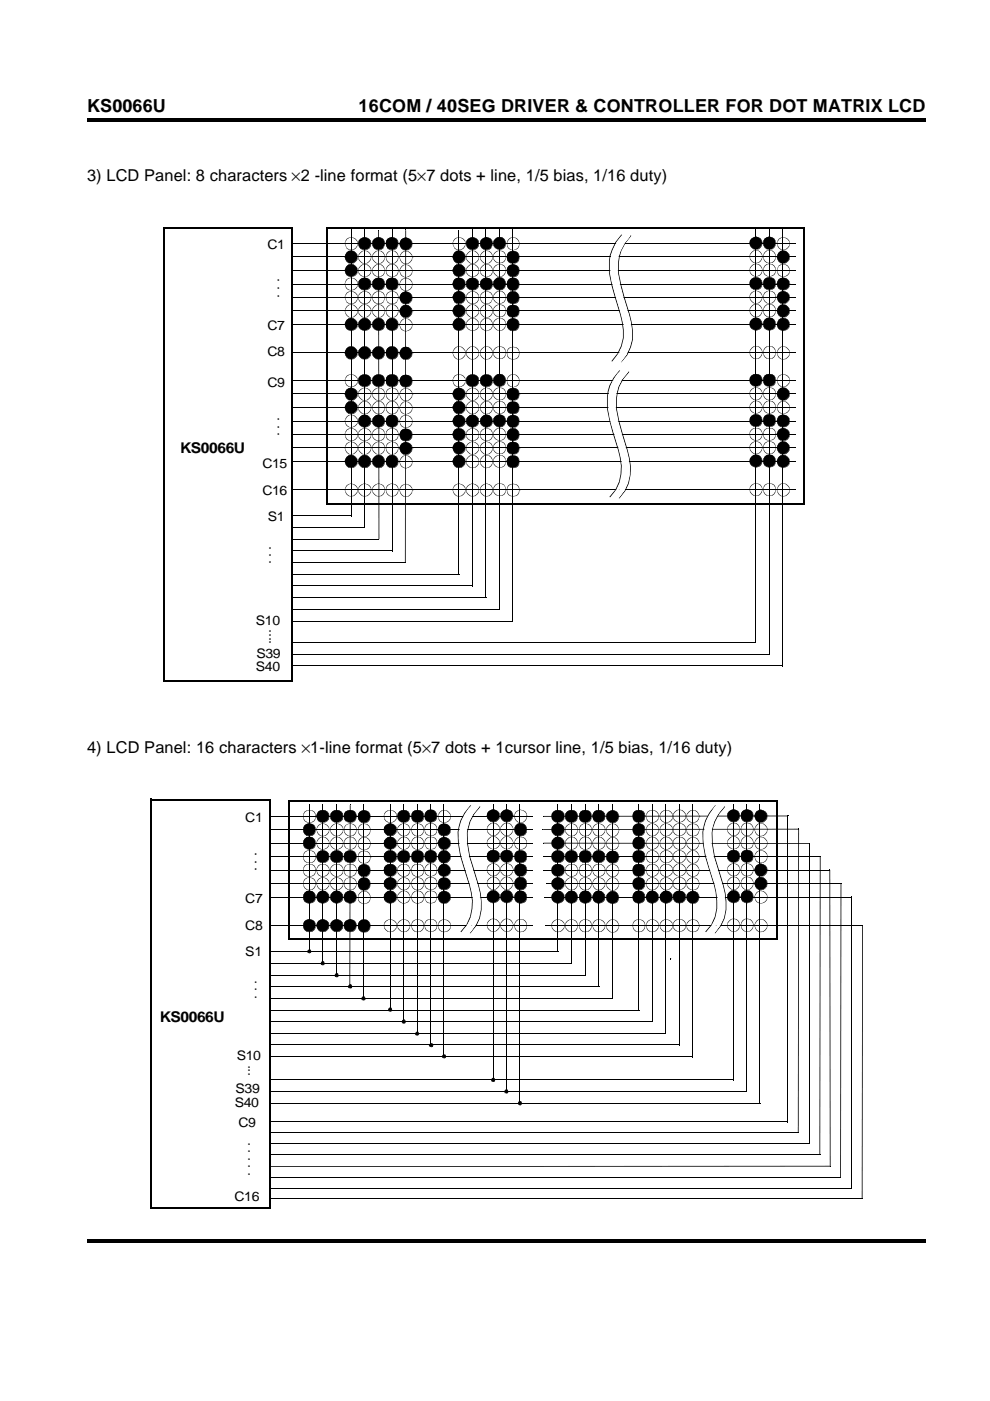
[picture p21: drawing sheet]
<svg xmlns="http://www.w3.org/2000/svg" width="210mm" height="297mm" viewBox="0 0 210 297" stroke-linecap="round" stroke-linejoin="round" font-family="sans-serif">
<defs><g id="words">
<g font-size="3.8">
<text x="18.5" y="23.8">KS0066U</text>
<text x="76" y="23.8">16COM / 40SEG DRIVER &amp; CONTROLLER FOR DOT MATRIX LCD</text>
</g>
<g font-size="3.5">
<text x="18.5" y="38.4">3) LCD Panel: 8 characters ×2 -line format (5×7 dots + line, 1/5 bias, 1/16 duty)</text>
<text x="18.5" y="159.7">4) LCD Panel: 16 characters ×1-line format (5×7 dots + 1cursor line, 1/5 bias, 1/16 duty)</text>
</g>
<g font-size="3.1">
<text x="38.2" y="96">KS0066U</text>
<text x="33.9" y="216.6">KS0066U</text>
</g>
<g font-size="2.8">
<text x="56.7" y="52.7">C1</text>
<text x="59.2" y="63.1" transform="rotate(-90 59.2 63.1)">. . .</text>
<text x="56.7" y="69.9">C7</text>
<text x="56.7" y="75.6">C8</text>
<text x="56.7" y="82.1">C9</text>
<text x="59.2" y="92.5" transform="rotate(-90 59.2 92.5)">. . .</text>
<text x="55.6" y="99.3">C15</text>
<text x="55.6" y="105">C16</text>
<text x="56.8" y="110.5">S1</text>
<text x="57.4" y="119.7" transform="rotate(-90 57.4 119.7)">. . .</text>
<text x="54.3" y="132.6">S10</text>
<text x="57.4" y="136.6" transform="rotate(-90 57.4 136.6)">....</text>
<text x="54.3" y="142.3">S40</text>
<text x="54.4" y="139.5">S39</text>
<text x="52" y="174.4">C1</text>
<text x="54.4" y="184.8" transform="rotate(-90 54.4 184.8)">. . .</text>
<text x="52" y="191.5">C7</text>
<text x="52" y="197.2">C8</text>
<text x="52" y="202.6">S1</text>
<text x="54.4" y="211.8" transform="rotate(-90 54.4 211.8)">.</text>
<text x="54.4" y="210.2" transform="rotate(-90 54.4 210.2)">. .</text>
<text x="50.2" y="224.7">S10</text>
<text x="50" y="231.8">S39</text>
<text x="53" y="228.2" transform="rotate(-90 53 228.2)">...</text>
<text x="49.8" y="234.6">S40</text>
<text x="50.5" y="238.9">C9</text>
<text x="53" y="244.5" transform="rotate(-90 53 244.5)">. .</text>
<text x="53" y="249.3" transform="rotate(-90 53 249.3)">. . .</text>
<text x="49.7" y="254.5">C16</text>
</g>
</g></defs>
<path d="M18.5 25.1h177.8v.7h-177.8zM18.5 262.8h177.8v.7h-177.8z" fill="#000"/>
<g fill="#fff">
<path d="M18.5 265.3h30.5v9h-30.5z"/>
<path d="M20.5 43.8h173.6v104.4h-173.6z"/>
</g>
<g fill="#000">
<path d="M61.8 51.5l.1 .2zM61.8 54.4l.1 .2zM61.8 57.3l.1 .1zM74.3 48.7l.2 .1zM73.5 50.7a1.44 1.44 0 0 1 2.4 .9l-.2-.4a1.43 1.43 0 0 0-1.8-.7l-.6 .6a1.43 1.43 0 0 0 .7 1.8h-.1a1.45 1.45 0 0 0 2-1.3 1.39 1.39 0 0 1-1.9 1.3 1.39 1.39 0 0 1-.5-2.2zM77.2 48.7l.2 .1zM80.2 48.8l.1 .1zM83.1 48.7l.1 .1zM85.9 48.7l.2 .1zM97.2 48.8l.2 .1zM100.1 48.7l.1 .1zM103 48.7l.1 .1z"/>
<path d="M168.6 51.5l.1 .2zM168.6 54.4l.1 .2zM168.6 57.3l.1 .1zM61.8 60.1l.1 .2zM61.8 62.9l.1 .2zM61.8 65.8l.1 .2zM61.8 68.7l.1 .2zM61.8 74.7l.1 .2zM168.6 60.1l.1 .2zM168.6 62.9l.1 .2zM168.6 65.8l.1 .2zM168.6 68.7l.1 .2z"/>
<path d="M168.6 74.7l.1 .2zM61.8 80.6l.1 .2zM61.8 83.4l.1 .2zM61.8 86.3l.1 .2zM61.8 89.2l.1 .2zM61.8 92.1l.1 .1zM61.8 94.9l.1 .1zM61.8 97.7l.1 .2zM168.6 80.6l.1 .2zM168.6 83.4l.1 .2zM168.6 86.3l.1 .2zM168.6 89.2l.1 .2z"/>
<path d="M168.6 92.1l.1 .1zM168.6 94.9l.1 .1zM168.6 97.7l.1 .2zM57.6 109.2l.1 .2zM58.1 111.8l.1 .2zM58.3 114.2v.2zM58.4 116.7l.1 .2zM58.7 119.2l.1 .1zM61.8 103.7l.1 .2zM74.3 109.4l.2 .1zM74.5 109.2l.1 .2zM77.2 111.9l.2 .1z"/>
<path d="M77.3 111.8l.1 .2zM80.2 114.2l.1 .2zM80.3 114.3l.1 .1zM83.1 116.8l.1 .1zM83.1 116.7v.2zM85.9 119.3l.1 .1zM85.9 119.2l.1 .1zM168.6 103.7l.1 .2zM59.8 121.7l.1 .2zM60 124.1l.1 .2zM60.5 126.6v.2zM60.7 129.1l.1 .1z"/>
<path d="M60.9 136.2l.1 .1zM61.1 131.6l.1 .2zM61.1 138.6l.1 .2zM97.2 121.9h.2zM97.3 121.7l.1 .2zM100.1 124.3l.1 .1zM100.2 124.1v.2zM103 126.7l.1 .1zM103 126.6l.1 .2zM105.8 129.1l.1 .1zM108.6 131.6l.1 .2zM160.1 136.2l.1 .1z"/>
<path d="M163.1 138.6l.1 .2zM61.5 141.1l.1 .2zM165.9 141.1v.2z"/>
</g>
<g fill="none" stroke="#000" stroke-width=".21">
<path d="M61.9 51.6h106.7M61.9 54.5h106.7M61.9 57.3h106.7M74.4 48.8v60.6M77.3 48.8v63.1h-19.1M83.1 48.8v68M97.3 48.9v73M100.2 48.8v75.5M103 48.8v77.9h-42.5M61.9 60.2h106.7M61.9 63h106.7M61.9 65.9h106.7"/>
<path d="M61.9 68.8h106.7M61.9 74.8h106.7M61.9 80.7h106.7M61.9 83.5h106.7M61.9 86.4h106.7M61.9 89.3h106.7M61.9 92.1h106.7M61.9 94.9h106.7M61.9 97.8h106.7M57.7 109.3h16.8M58.3 114.3h21.9M58.5 116.8h24.6"/>
<path d="M58.8 119.2h27.1M61.9 103.8h106.7M59.9 121.8h37.4M60.1 124.2h40.1M60.8 129.1h45M61 136.3h99.1M61.2 131.7h47.4M61.2 138.7h101.9M61.6 141.2h104.3"/>
</g>
<path d="M80.3 48.9v65.4M86 48.8v70.5" fill="none" stroke="#000" stroke-width=".25"/>
<path d="M34.8 48.4h27.1v95.9h-27.1z" fill="#fff"/>
<path d="M34.8 48.4h27.3M34.8 48.2v96.1M61.9 48.4v96.1M69.3 48.1v58.7M69.3 48.3h101.4M170.5 48.3v58.7M69.1 106.8h101.4M34.6 144.3h27.3" fill="none" stroke="#000" stroke-width=".34"/>
<g fill="#000">
<circle cx="74.4" cy="57.3" r="1.34"/>
<circle cx="74.4" cy="54.4" r="1.34"/>
<circle cx="77.3" cy="51.6" r="1.35"/>
<circle cx="80.3" cy="51.6" r="1.35"/>
<circle cx="83.1" cy="51.6" r="1.35"/>
<circle cx="86.1" cy="51.7" r="1.32"/>
<circle cx="97.3" cy="57.3" r="1.34"/>
<circle cx="97.3" cy="54.4" r="1.34"/>
<circle cx="100.2" cy="51.6" r="1.35"/>
<circle cx="103.1" cy="51.6" r="1.35"/>
<circle cx="105.9" cy="51.6" r="1.34"/>
<circle cx="108.7" cy="54.5" r="1.35"/>
<circle cx="108.7" cy="57.4" r="1.32"/>
<circle cx="160.3" cy="51.5" r="1.32"/>
<circle cx="163.1" cy="51.5" r="1.32"/>
<circle cx="166" cy="54.4" r="1.34"/>
<circle cx="74.4" cy="74.8" r="1.34"/>
<circle cx="74.4" cy="68.7" r="1.34"/>
<circle cx="77.3" cy="60.2" r="1.34"/>
<circle cx="77.3" cy="74.8" r="1.34"/>
<circle cx="77.3" cy="68.7" r="1.34"/>
<circle cx="80.3" cy="74.8" r="1.34"/>
<circle cx="80.3" cy="60.2" r="1.34"/>
<circle cx="80.3" cy="68.7" r="1.34"/>
<circle cx="83.1" cy="60.2" r="1.34"/>
<circle cx="83.1" cy="74.8" r="1.34"/>
<circle cx="83.1" cy="68.7" r="1.34"/>
<circle cx="86" cy="74.8" r="1.34"/>
<circle cx="86" cy="66" r="1.34"/>
<circle cx="86.1" cy="63.1" r="1.32"/>
<circle cx="97.3" cy="60.2" r="1.34"/>
<circle cx="97.3" cy="65.9" r="1.34"/>
<circle cx="97.3" cy="68.7" r="1.34"/>
<circle cx="97.3" cy="63.1" r="1.35"/>
<circle cx="100.2" cy="60.2" r="1.34"/>
<circle cx="103.1" cy="60.2" r="1.34"/>
<circle cx="105.9" cy="60.1" r="1.34"/>
<circle cx="108.7" cy="63.1" r="1.34"/>
<circle cx="108.7" cy="60.2" r="1.34"/>
<circle cx="108.7" cy="66" r="1.35"/>
<circle cx="108.7" cy="68.8" r="1.32"/>
<circle cx="160.3" cy="68.7" r="1.34"/>
<circle cx="160.3" cy="60.1" r="1.35"/>
<circle cx="163.1" cy="68.7" r="1.34"/>
<circle cx="163.1" cy="60.1" r="1.35"/>
<circle cx="166" cy="65.9" r="1.34"/>
<circle cx="166" cy="68.7" r="1.34"/>
<circle cx="166" cy="60.2" r="1.35"/>
<circle cx="166.1" cy="63" r="1.32"/>
<circle cx="74.4" cy="86.4" r="1.34"/>
<circle cx="74.4" cy="97.8" r="1.34"/>
<circle cx="74.5" cy="83.5" r="1.32"/>
<circle cx="77.3" cy="89.2" r="1.34"/>
<circle cx="77.3" cy="97.8" r="1.34"/>
<circle cx="77.3" cy="80.7" r="1.35"/>
<circle cx="80.3" cy="89.2" r="1.34"/>
<circle cx="80.3" cy="97.8" r="1.34"/>
<circle cx="80.3" cy="80.7" r="1.35"/>
<circle cx="83.1" cy="89.2" r="1.34"/>
<circle cx="83.1" cy="97.8" r="1.34"/>
<circle cx="83.1" cy="80.7" r="1.35"/>
<circle cx="86" cy="92.2" r="1.35"/>
<circle cx="86" cy="80.8" r="1.35"/>
<circle cx="86.1" cy="95" r="1.32"/>
<circle cx="97.3" cy="89.2" r="1.34"/>
<circle cx="97.3" cy="86.4" r="1.34"/>
<circle cx="97.3" cy="97.8" r="1.34"/>
<circle cx="97.3" cy="92.1" r="1.35"/>
<circle cx="97.3" cy="95" r="1.32"/>
<circle cx="97.3" cy="83.5" r="1.32"/>
<circle cx="100.2" cy="89.2" r="1.34"/>
<circle cx="100.2" cy="80.7" r="1.35"/>
<circle cx="103.1" cy="89.2" r="1.34"/>
<circle cx="103.1" cy="80.7" r="1.35"/>
<circle cx="105.9" cy="80.6" r="1.34"/>
<circle cx="105.9" cy="89.2" r="1.32"/>
<circle cx="108.7" cy="92.1" r="1.34"/>
<circle cx="108.7" cy="95" r="1.34"/>
<circle cx="108.7" cy="83.6" r="1.34"/>
<circle cx="108.7" cy="97.9" r="1.35"/>
<circle cx="108.7" cy="86.4" r="1.35"/>
<circle cx="108.7" cy="89.3" r="1.32"/>
<circle cx="160.3" cy="89.2" r="1.34"/>
<circle cx="160.3" cy="97.7" r="1.34"/>
<circle cx="160.3" cy="80.6" r="1.35"/>
<circle cx="163.1" cy="89.2" r="1.34"/>
<circle cx="163.1" cy="97.7" r="1.34"/>
<circle cx="163.1" cy="80.6" r="1.35"/>
<circle cx="166" cy="89.2" r="1.34"/>
<circle cx="166" cy="83.5" r="1.34"/>
<circle cx="166" cy="94.9" r="1.34"/>
<circle cx="166" cy="97.8" r="1.34"/>
<circle cx="166" cy="92.1" r="1.35"/>
</g>
<g fill="#000">
<path d="M73.5 53.5a1.3 1.3 0 0 1 1.5-.3 1.3 1.3 0 0 1 .8 1.3l-.1-.5a1.37 1.37 0 0 0-1.8-.7l-.6 .7a1.43 1.43 0 0 0 .7 1.7h-.1a1.56 1.56 0 0 0 2-1.2 1.39 1.39 0 0 1-1.9 1.3 1.39 1.39 0 0 1-.5-2.3zM73.5 56.4a1.3 1.3 0 0 1 1.5-.3 1.3 1.3 0 0 1 .8 1.2l-.1-.4a1.37 1.37 0 0 0-1.8-.7l-.6 .6a1.29 1.29 0 0 0 .7 1.7h-.1a1.46 1.46 0 0 0 2-1.2 1.39 1.39 0 0 1-1.9 1.4 1.39 1.39 0 0 1-.5-2.3zM76.4 50.7a1.44 1.44 0 0 1 2.3 .9l-.1-.4a1.43 1.43 0 0 0-1.8-.7l-.7 .6a1.37 1.37 0 0 0 .8 1.8h-.1a1.45 1.45 0 0 0 1.9-1.3 1.39 1.39 0 0 1-1.9 1.3 1.39 1.39 0 0 1-.4-2.2zM76.4 53.5a1.3 1.3 0 0 1 1.4-.3 1.3 1.3 0 0 1 .9 1.3l-.1-.5a1.37 1.37 0 0 0-1.8-.7l-.7 .7a1.37 1.37 0 0 0 .8 1.7h-.1a1.56 1.56 0 0 0 1.9-1.2 1.39 1.39 0 0 1-1.9 1.3 1.39 1.39 0 0 1-.4-2.3zM76.4 56.4a1.3 1.3 0 0 1 1.4-.3 1.3 1.3 0 0 1 .9 1.2l-.1-.4a1.37 1.37 0 0 0-1.8-.7l-.7 .6a1.24 1.24 0 0 0 .8 1.7h-.1a1.46 1.46 0 0 0 1.9-1.2 1.39 1.39 0 0 1-1.9 1.4 1.39 1.39 0 0 1-.4-2.3zM79.3 50.7a1.44 1.44 0 0 1 2.4 .9l-.3-.4a1.29 1.29 0 0 0-1.6-.7l-.7 .6a1.37 1.37 0 0 0 .7 1.8 1.35 1.35 0 0 0 1.8-1.3 1.37 1.37 0 0 1-1.9 1.3 1.37 1.37 0 0 1-.4-2.2zM79.3 53.5a1.3 1.3 0 0 1 1.5-.3 1.3 1.3 0 0 1 .8 1.3l-.2-.5a1.24 1.24 0 0 0-1.6-.7l-.7 .7a1.37 1.37 0 0 0 .7 1.7 1.56 1.56 0 0 0 1.9-1.2 1.39 1.39 0 0 1-1.9 1.3 1.39 1.39 0 0 1-.5-2.3zM79.3 56.4a1.3 1.3 0 0 1 1.5-.3 1.3 1.3 0 0 1 .8 1.2l-.2-.4a1.24 1.24 0 0 0-1.6-.7l-.7 .6a1.24 1.24 0 0 0 .7 1.7 1.46 1.46 0 0 0 1.9-1.2 1.39 1.39 0 0 1-1.9 1.4 1.39 1.39 0 0 1-.5-2.3zM82.1 50.7a1.32 1.32 0 0 1 1.5-.4 1.32 1.32 0 0 1 .8 1.3l-.1-.4a1.35 1.35 0 0 0-1.8-.7l-.5 .6a1.43 1.43 0 0 0 .6 1.8h-.1a1.31 1.31 0 0 0 1.9-1.3 1.35 1.35 0 0 1-1.6 1.5 1.35 1.35 0 0 1-.9-2zM82.1 53.5a1.29 1.29 0 0 1 1.5-.4 1.29 1.29 0 0 1 .8 1.4l-.1-.5a1.29 1.29 0 0 0-1.8-.7l-.5 .7a1.43 1.43 0 0 0 .6 1.7h-.1a1.46 1.46 0 0 0 2-1.2 1.39 1.39 0 0 1-1.9 1.3 1.39 1.39 0 0 1-.5-2.3zM82.1 56.4a1.29 1.29 0 0 1 1.5-.4 1.29 1.29 0 0 1 .8 1.3l-.1-.4a1.29 1.29 0 0 0-1.8-.7l-.5 .6a1.29 1.29 0 0 0 .6 1.7h-.1a1.37 1.37 0 0 0 2-1.2 1.39 1.39 0 0 1-1.9 1.4 1.39 1.39 0 0 1-.5-2.3zM85.1 50.7a1.44 1.44 0 0 1 2.4 1l-.2-.4a1.43 1.43 0 0 0-1.8-.7l-.6 .6a1.43 1.43 0 0 0 .7 1.7h-.1a1.56 1.56 0 0 0 2-1.2 1.39 1.39 0 0 1-1.9 1.3 1.39 1.39 0 0 1-.5-2.3z"/>
<path d="M85.1 53.6a1.3 1.3 0 0 1 1.5-.3 1.3 1.3 0 0 1 .8 1.3l-.1-.5a1.37 1.37 0 0 0-1.8-.7l-.6 .6a1.43 1.43 0 0 0 .7 1.8h-.1a1.56 1.56 0 0 0 2-1.2 1.39 1.39 0 0 1-1.9 1.3 1.39 1.39 0 0 1-.5-2.3zM85.1 56.5a1.3 1.3 0 0 1 1.5-.4 1.3 1.3 0 0 1 .8 1.3l-.1-.4a1.37 1.37 0 0 0-1.8-.8l-.6 .7a1.29 1.29 0 0 0 .7 1.7h-.1a1.46 1.46 0 0 0 2-1.2 1.39 1.39 0 0 1-1.9 1.4 1.39 1.39 0 0 1-.5-2.3zM96.4 50.7a1.44 1.44 0 0 1 2.3 .9l-.1-.4a1.43 1.43 0 0 0-1.8-.7l-.6 .6a1.43 1.43 0 0 0 .7 1.8h-.1a1.45 1.45 0 0 0 1.9-1.3 1.39 1.39 0 0 1-1.9 1.3 1.39 1.39 0 0 1-.4-2.2zM96.4 53.5a1.3 1.3 0 0 1 1.4-.3 1.3 1.3 0 0 1 .8 1.3v-.5a1.37 1.37 0 0 0-1.8-.7l-.6 .7a1.43 1.43 0 0 0 .7 1.7h-.1a1.56 1.56 0 0 0 1.9-1.2 1.39 1.39 0 0 1-1.9 1.3 1.39 1.39 0 0 1-.4-2.3zM96.4 56.4a1.3 1.3 0 0 1 1.4-.3 1.3 1.3 0 0 1 .8 1.2v-.4a1.37 1.37 0 0 0-1.8-.7l-.6 .6a1.29 1.29 0 0 0 .7 1.7h-.1a1.46 1.46 0 0 0 1.9-1.2 1.39 1.39 0 0 1-1.9 1.4 1.39 1.39 0 0 1-.4-2.3zM99.2 50.7a1.44 1.44 0 0 1 2.4 .9l-.2-.4a1.43 1.43 0 0 0-1.7-.7l-.7 .6a1.37 1.37 0 0 0 .7 1.8 1.45 1.45 0 0 0 1.9-1.3 1.39 1.39 0 0 1-1.9 1.3 1.39 1.39 0 0 1-.5-2.2zM99.2 53.5a1.3 1.3 0 0 1 1.5-.3 1.3 1.3 0 0 1 .8 1.3l-.1-.5a1.37 1.37 0 0 0-1.7-.7l-.7 .7a1.37 1.37 0 0 0 .7 1.7 1.56 1.56 0 0 0 1.9-1.2 1.39 1.39 0 0 1-1.9 1.3 1.39 1.39 0 0 1-.5-2.3zM99.2 56.4a1.3 1.3 0 0 1 1.5-.3 1.3 1.3 0 0 1 .8 1.2l-.1-.4a1.37 1.37 0 0 0-1.7-.7l-.7 .6a1.24 1.24 0 0 0 .7 1.7 1.46 1.46 0 0 0 1.9-1.2 1.39 1.39 0 0 1-1.9 1.4 1.39 1.39 0 0 1-.5-2.3zM102.2 50.7a1.44 1.44 0 0 1 2.4 .9l-.3-.4a1.29 1.29 0 0 0-1.7-.7l-.7 .6a1.37 1.37 0 0 0 .8 1.8h-.1a1.35 1.35 0 0 0 1.9-1.3 1.37 1.37 0 0 1-1.9 1.3 1.37 1.37 0 0 1-.4-2.2zM102.2 53.5a1.3 1.3 0 0 1 1.5-.3 1.3 1.3 0 0 1 .8 1.3l-.2-.5a1.24 1.24 0 0 0-1.7-.7l-.7 .7a1.37 1.37 0 0 0 .8 1.7h-.1a1.56 1.56 0 0 0 2-1.2 1.39 1.39 0 0 1-1.9 1.3 1.39 1.39 0 0 1-.5-2.3zM102.2 56.4a1.3 1.3 0 0 1 1.5-.3 1.3 1.3 0 0 1 .8 1.2l-.2-.4a1.24 1.24 0 0 0-1.7-.7l-.7 .6a1.24 1.24 0 0 0 .8 1.7h-.1a1.46 1.46 0 0 0 2-1.2 1.39 1.39 0 0 1-1.9 1.4 1.39 1.39 0 0 1-.5-2.3zM105.7 48.5l.2 .1z"/>
<path d="M105 50.7a1.3 1.3 0 0 1 1.5-.4 1.3 1.3 0 0 1 .8 1.3l-.2-.4a1.24 1.24 0 0 0-1.7-.8l-.7 .7a1.24 1.24 0 0 0 .8 1.7h-.1a1.46 1.46 0 0 0 2-1.2 1.39 1.39 0 0 1-1.9 1.3 1.39 1.39 0 0 1-.5-2.2zM105 53.5a1.34 1.34 0 0 1 1.5-.3 1.34 1.34 0 0 1 .8 1.3l-.2-.5a1.29 1.29 0 0 0-1.7-.7l-.7 .6a1.29 1.29 0 0 0 .8 1.8h-.1a1.46 1.46 0 0 0 2-1.2 1.39 1.39 0 0 1-2 1.2 1.39 1.39 0 0 1-.4-2.2zM105 56.3a1.44 1.44 0 0 1 2.4 1l-.3-.5a1.29 1.29 0 0 0-1.7-.6l-.7 .6a1.37 1.37 0 0 0 .8 1.7h-.1a1.56 1.56 0 0 0 2-1.2 1.39 1.39 0 0 1-1.9 1.3 1.39 1.39 0 0 1-.5-2.3zM108.6 48.5l.2 .1zM107.8 50.7a1.29 1.29 0 0 1 1.5-.3 1.29 1.29 0 0 1 .8 1.3l-.1-.4a1.29 1.29 0 0 0-1.8-.8l-.6 .7a1.29 1.29 0 0 0 .7 1.7h-.1a1.37 1.37 0 0 0 2-1.2 1.39 1.39 0 0 1-1.9 1.3 1.39 1.39 0 0 1-.5-2.3zM107.8 53.5a1.32 1.32 0 0 1 1.4-.3 1.32 1.32 0 0 1 .9 1.3l-.1-.5a1.35 1.35 0 0 0-1.8-.6l-.6 .6a1.35 1.35 0 0 0 .7 1.7h-.1a1.31 1.31 0 0 0 1.9-1.2 1.35 1.35 0 0 1-1.6 1.4 1.35 1.35 0 0 1-1-1.9zM107.8 56.4a1.32 1.32 0 0 1 1.4-.3 1.32 1.32 0 0 1 .9 1.2l-.1-.4a1.35 1.35 0 0 0-1.8-.7l-.6 .6a1.43 1.43 0 0 0 .7 1.8h-.1a1.45 1.45 0 0 0 2-1.3 1.39 1.39 0 0 1-1.9 1.4 1.39 1.39 0 0 1-.5-2.3zM160.1 48.6l.2 .1zM159.3 50.6a1.44 1.44 0 0 1 2.4 .9l-.2-.4a1.29 1.29 0 0 0-1.7-.7l-.7 .6a1.37 1.37 0 0 0 .8 1.8h-.1a1.56 1.56 0 0 0 1.9-1.3 1.39 1.39 0 0 1-1.9 1.3 1.39 1.39 0 0 1-.5-2.2zM159.3 53.5a1.3 1.3 0 0 1 1.5-.4 1.3 1.3 0 0 1 .8 1.3l-.1-.4a1.24 1.24 0 0 0-1.7-.8l-.7 .7a1.37 1.37 0 0 0 .8 1.8h-.1a1.56 1.56 0 0 0 1.9-1.3 1.39 1.39 0 0 1-1.9 1.3 1.39 1.39 0 0 1-.5-2.2zM159.3 56.3a1.3 1.3 0 0 1 1.5-.3 1.3 1.3 0 0 1 .8 1.3l-.1-.5a1.24 1.24 0 0 0-1.7-.7l-.7 .7a1.24 1.24 0 0 0 .8 1.6h-.1a1.46 1.46 0 0 0 1.9-1.1 1.39 1.39 0 0 1-1.9 1.3 1.39 1.39 0 0 1-.5-2.3zM163 48.5l.2 .1z"/>
<path d="M162.1 50.6a1.32 1.32 0 0 1 1.5-.3 1.32 1.32 0 0 1 .8 1.2l-.1-.4a1.35 1.35 0 0 0-1.7-.7l-.6 .6a1.43 1.43 0 0 0 .6 1.8 1.45 1.45 0 0 0 1.9-1.3 1.39 1.39 0 0 1-1.9 1.3 1.39 1.39 0 0 1-.5-2.2zM162.1 53.5a1.29 1.29 0 0 1 1.5-.4 1.29 1.29 0 0 1 .8 1.3l-.1-.4a1.29 1.29 0 0 0-1.7-.8l-.6 .7a1.43 1.43 0 0 0 .6 1.8 1.46 1.46 0 0 0 1.9-1.3 1.39 1.39 0 0 1-1.9 1.3 1.39 1.39 0 0 1-.5-2.2zM162.1 56.3a1.29 1.29 0 0 1 1.5-.4 1.29 1.29 0 0 1 .8 1.4l-.1-.5a1.29 1.29 0 0 0-1.7-.7l-.6 .7a1.29 1.29 0 0 0 .6 1.6 1.37 1.37 0 0 0 1.9-1.1 1.39 1.39 0 0 1-1.9 1.3 1.39 1.39 0 0 1-.5-2.3zM165.8 48.5h.1zM165.1 50.7a1.44 1.44 0 0 1 2.4 .9l-.2-.4a1.43 1.43 0 0 0-1.8-.7l-.6 .6a1.43 1.43 0 0 0 .7 1.8h-.1a1.56 1.56 0 0 0 2-1.3 1.39 1.39 0 0 1-1.9 1.3 1.39 1.39 0 0 1-.5-2.2zM165.1 53.5a1.3 1.3 0 0 1 1.5-.3 1.3 1.3 0 0 1 .8 1.3l-.1-.5a1.37 1.37 0 0 0-1.8-.7l-.6 .7a1.43 1.43 0 0 0 .7 1.7h-.1a1.56 1.56 0 0 0 2-1.2 1.39 1.39 0 0 1-1.9 1.3 1.39 1.39 0 0 1-.5-2.3zM165.1 56.3a1.34 1.34 0 0 1 1.5-.2 1.34 1.34 0 0 1 .8 1.2l-.1-.4a1.37 1.37 0 0 0-1.8-.7l-.3 .1a1.32 1.32 0 0 0 .4 2.2h-.1a1.46 1.46 0 0 0 2-1.2 1.38 1.38 0 0 1-1.7 1.5 1.38 1.38 0 0 1-1-2zM73.5 59.2a1.34 1.34 0 0 1 1.5-.3 1.34 1.34 0 0 1 .8 1.3l-.1-.5a1.43 1.43 0 0 0-1.8-.7l-.6 .6a1.35 1.35 0 0 0 .7 1.8h-.1a1.46 1.46 0 0 0 2-1.2 1.39 1.39 0 0 1-2 1.3 1.39 1.39 0 0 1-.4-2.3zM73.5 62.1a1.44 1.44 0 0 1 2.4 .9l-.2-.4a1.43 1.43 0 0 0-1.8-.7l-.6 .6a1.43 1.43 0 0 0 .7 1.8h-.1a1.45 1.45 0 0 0 2-1.3 1.39 1.39 0 0 1-1.9 1.4 1.39 1.39 0 0 1-.5-2.3zM73.5 65a1.3 1.3 0 0 1 1.5-.4 1.3 1.3 0 0 1 .8 1.3l-.1-.4a1.37 1.37 0 0 0-1.8-.8l-.6 .7a1.43 1.43 0 0 0 .7 1.8h-.1a1.56 1.56 0 0 0 2-1.3 1.39 1.39 0 0 1-1.9 1.3 1.39 1.39 0 0 1-.5-2.2zM73.5 67.8a1.3 1.3 0 0 1 1.5-.3 1.3 1.3 0 0 1 .8 1.3l-.1-.4a1.37 1.37 0 0 0-1.8-.8l-.6 .7a1.29 1.29 0 0 0 .7 1.7h-.1a1.46 1.46 0 0 0 2-1.2 1.39 1.39 0 0 1-1.9 1.3 1.39 1.39 0 0 1-.5-2.3zM73.5 73.9a1.3 1.3 0 0 1 1.5-.4 1.3 1.3 0 0 1 .8 1.3l-.1-.4a1.37 1.37 0 0 0-1.8-.8l-.6 .7a1.43 1.43 0 0 0 .7 1.8h-.1a1.56 1.56 0 0 0 2-1.3 1.39 1.39 0 0 1-1.9 1.3 1.39 1.39 0 0 1-.5-2.2z"/>
<path d="M76.4 59.2a1.34 1.34 0 0 1 1.5-.3 1.34 1.34 0 0 1 .8 1.3l-.1-.5a1.43 1.43 0 0 0-1.8-.7l-.7 .6a1.29 1.29 0 0 0 .8 1.8h-.1a1.46 1.46 0 0 0 1.9-1.2 1.39 1.39 0 0 1-1.9 1.3 1.39 1.39 0 0 1-.4-2.3zM76.4 62.1a1.44 1.44 0 0 1 2.3 .9l-.1-.4a1.43 1.43 0 0 0-1.8-.7l-.7 .6a1.37 1.37 0 0 0 .8 1.8h-.1a1.45 1.45 0 0 0 1.9-1.3 1.39 1.39 0 0 1-1.9 1.4 1.39 1.39 0 0 1-.4-2.3zM76.4 65a1.3 1.3 0 0 1 1.4-.4 1.3 1.3 0 0 1 .9 1.3l-.1-.4a1.37 1.37 0 0 0-1.8-.8l-.7 .7a1.37 1.37 0 0 0 .8 1.8h-.1a1.56 1.56 0 0 0 1.9-1.3 1.39 1.39 0 0 1-1.9 1.3 1.39 1.39 0 0 1-.4-2.2zM76.4 67.8a1.3 1.3 0 0 1 1.4-.3 1.3 1.3 0 0 1 .9 1.3l-.1-.4a1.37 1.37 0 0 0-1.8-.8l-.7 .7a1.24 1.24 0 0 0 .8 1.7h-.1a1.46 1.46 0 0 0 1.9-1.2 1.39 1.39 0 0 1-1.9 1.3 1.39 1.39 0 0 1-.4-2.3zM76.4 73.9a1.3 1.3 0 0 1 1.4-.4 1.3 1.3 0 0 1 .9 1.3l-.1-.4a1.37 1.37 0 0 0-1.8-.8l-.7 .7a1.37 1.37 0 0 0 .8 1.8h-.1a1.56 1.56 0 0 0 1.9-1.3 1.39 1.39 0 0 1-1.9 1.3 1.39 1.39 0 0 1-.4-2.2zM79.3 59.2a1.34 1.34 0 0 1 1.5-.3 1.34 1.34 0 0 1 .8 1.3l-.2-.5a1.29 1.29 0 0 0-1.6-.7l-.7 .6a1.29 1.29 0 0 0 .7 1.8 1.46 1.46 0 0 0 1.9-1.2 1.39 1.39 0 0 1-1.9 1.3 1.39 1.39 0 0 1-.5-2.3zM79.3 62.1a1.44 1.44 0 0 1 2.4 .9l-.3-.4a1.29 1.29 0 0 0-1.6-.7l-.7 .6a1.37 1.37 0 0 0 .7 1.8 1.35 1.35 0 0 0 1.8-1.3 1.37 1.37 0 0 1-1.9 1.4 1.37 1.37 0 0 1-.4-2.3zM79.3 65a1.3 1.3 0 0 1 1.5-.4 1.3 1.3 0 0 1 .8 1.3l-.2-.4a1.24 1.24 0 0 0-1.6-.8l-.7 .7a1.37 1.37 0 0 0 .7 1.8 1.56 1.56 0 0 0 1.9-1.3 1.39 1.39 0 0 1-1.9 1.3 1.39 1.39 0 0 1-.5-2.2zM79.3 67.8a1.3 1.3 0 0 1 1.5-.3 1.3 1.3 0 0 1 .8 1.3l-.2-.4a1.24 1.24 0 0 0-1.6-.8l-.7 .7a1.24 1.24 0 0 0 .7 1.7 1.46 1.46 0 0 0 1.9-1.2 1.39 1.39 0 0 1-1.9 1.3 1.39 1.39 0 0 1-.5-2.3zM79.3 73.9a1.3 1.3 0 0 1 1.5-.4 1.3 1.3 0 0 1 .8 1.3l-.2-.4a1.24 1.24 0 0 0-1.6-.8l-.7 .7a1.37 1.37 0 0 0 .7 1.8 1.56 1.56 0 0 0 1.9-1.3 1.39 1.39 0 0 1-1.9 1.3 1.39 1.39 0 0 1-.5-2.2zM82.1 59.2a1.32 1.32 0 0 1 1.5-.3 1.32 1.32 0 0 1 .8 1.3l-.1-.5a1.35 1.35 0 0 0-1.8-.7l-.5 .6a1.35 1.35 0 0 0 .6 1.8h-.1a1.37 1.37 0 0 0 2-1.2 1.39 1.39 0 0 1-1.9 1.3 1.39 1.39 0 0 1-.5-2.3zM82.1 62.1a1.32 1.32 0 0 1 1.5-.3 1.32 1.32 0 0 1 .8 1.2l-.1-.4a1.35 1.35 0 0 0-1.8-.7l-.5 .6a1.43 1.43 0 0 0 .6 1.8h-.1a1.31 1.31 0 0 0 1.9-1.3 1.35 1.35 0 0 1-1.6 1.5 1.35 1.35 0 0 1-.9-2z"/>
<path d="M82.1 65a1.29 1.29 0 0 1 1.5-.4 1.29 1.29 0 0 1 .8 1.3l-.1-.4a1.29 1.29 0 0 0-1.8-.8l-.5 .7a1.43 1.43 0 0 0 .6 1.8h-.1a1.46 1.46 0 0 0 2-1.3 1.39 1.39 0 0 1-1.9 1.3 1.39 1.39 0 0 1-.5-2.2zM82.1 67.8a1.29 1.29 0 0 1 1.5-.3 1.29 1.29 0 0 1 .8 1.3l-.1-.4a1.29 1.29 0 0 0-1.8-.8l-.5 .7a1.29 1.29 0 0 0 .6 1.7h-.1a1.37 1.37 0 0 0 2-1.2 1.39 1.39 0 0 1-1.9 1.3 1.39 1.39 0 0 1-.5-2.3zM82.1 73.9a1.29 1.29 0 0 1 1.5-.4 1.29 1.29 0 0 1 .8 1.3l-.1-.4a1.29 1.29 0 0 0-1.8-.8l-.5 .7a1.43 1.43 0 0 0 .6 1.8h-.1a1.45 1.45 0 0 0 2-1.3 1.39 1.39 0 0 1-1.9 1.3 1.39 1.39 0 0 1-.5-2.2zM85.1 59.3a1.34 1.34 0 0 1 1.5-.3 1.34 1.34 0 0 1 .8 1.3l-.1-.5a1.43 1.43 0 0 0-1.8-.7l-.6 .6a1.35 1.35 0 0 0 .7 1.8h-.1a1.46 1.46 0 0 0 2-1.2 1.39 1.39 0 0 1-2 1.3 1.39 1.39 0 0 1-.4-2.3zM85.1 62.2a1.44 1.44 0 0 1 2.4 .9l-.2-.4a1.43 1.43 0 0 0-1.8-.7l-.6 .6a1.43 1.43 0 0 0 .7 1.8h-.1a1.56 1.56 0 0 0 2-1.3 1.39 1.39 0 0 1-1.9 1.3 1.39 1.39 0 0 1-.5-2.2zM85.1 65.1a1.3 1.3 0 0 1 1.5-.4 1.3 1.3 0 0 1 .8 1.3l-.1-.4a1.37 1.37 0 0 0-1.8-.8l-.6 .7a1.43 1.43 0 0 0 .7 1.8h-.1a1.56 1.56 0 0 0 2-1.3 1.39 1.39 0 0 1-1.9 1.3 1.39 1.39 0 0 1-.5-2.2zM85.1 67.9a1.3 1.3 0 0 1 1.5-.3 1.3 1.3 0 0 1 .8 1.3l-.1-.5a1.37 1.37 0 0 0-1.8-.7l-.6 .7a1.29 1.29 0 0 0 .7 1.6h-.1a1.46 1.46 0 0 0 2-1.1 1.39 1.39 0 0 1-1.9 1.3 1.39 1.39 0 0 1-.5-2.3zM85.1 73.9a1.3 1.3 0 0 1 1.5-.3 1.3 1.3 0 0 1 .8 1.3l-.1-.4a1.37 1.37 0 0 0-1.8-.8l-.6 .7a1.43 1.43 0 0 0 .7 1.7h-.1a1.56 1.56 0 0 0 2-1.2 1.39 1.39 0 0 1-1.9 1.3 1.39 1.39 0 0 1-.5-2.3zM96.4 59.2a1.34 1.34 0 0 1 1.4-.3 1.34 1.34 0 0 1 .8 1.3v-.5a1.43 1.43 0 0 0-1.8-.7l-.6 .6a1.35 1.35 0 0 0 .7 1.8h-.1a1.46 1.46 0 0 0 1.9-1.2 1.39 1.39 0 0 1-1.9 1.3 1.39 1.39 0 0 1-.4-2.3zM96.4 62.1a1.44 1.44 0 0 1 2.3 .9l-.1-.4a1.43 1.43 0 0 0-1.8-.7l-.6 .6a1.43 1.43 0 0 0 .7 1.8h-.1a1.45 1.45 0 0 0 1.9-1.3 1.39 1.39 0 0 1-1.9 1.4 1.39 1.39 0 0 1-.4-2.3zM96.4 65a1.3 1.3 0 0 1 1.4-.4 1.3 1.3 0 0 1 .8 1.3v-.4a1.37 1.37 0 0 0-1.8-.8l-.6 .7a1.43 1.43 0 0 0 .7 1.8h-.1a1.56 1.56 0 0 0 1.9-1.3 1.39 1.39 0 0 1-1.9 1.3 1.39 1.39 0 0 1-.4-2.2zM96.4 67.8a1.3 1.3 0 0 1 1.4-.3 1.3 1.3 0 0 1 .8 1.3v-.4a1.37 1.37 0 0 0-1.8-.8l-.6 .7a1.29 1.29 0 0 0 .7 1.7h-.1a1.46 1.46 0 0 0 1.9-1.2 1.39 1.39 0 0 1-1.9 1.3 1.39 1.39 0 0 1-.4-2.3z"/>
<path d="M96.4 73.9a1.3 1.3 0 0 1 1.4-.4 1.3 1.3 0 0 1 .8 1.3v-.4a1.37 1.37 0 0 0-1.8-.8l-.6 .7a1.43 1.43 0 0 0 .7 1.8h-.1a1.56 1.56 0 0 0 1.9-1.3 1.39 1.39 0 0 1-1.9 1.3 1.39 1.39 0 0 1-.4-2.2zM99.2 59.2a1.34 1.34 0 0 1 1.5-.3 1.34 1.34 0 0 1 .8 1.3l-.1-.5a1.43 1.43 0 0 0-1.7-.7l-.7 .6a1.29 1.29 0 0 0 .7 1.8 1.46 1.46 0 0 0 1.9-1.2 1.39 1.39 0 0 1-1.9 1.3 1.39 1.39 0 0 1-.5-2.3zM99.2 62.1a1.44 1.44 0 0 1 2.4 .9l-.2-.4a1.43 1.43 0 0 0-1.7-.7l-.7 .6a1.37 1.37 0 0 0 .7 1.8 1.45 1.45 0 0 0 1.9-1.3 1.39 1.39 0 0 1-1.9 1.4 1.39 1.39 0 0 1-.5-2.3zM99.2 65a1.3 1.3 0 0 1 1.5-.4 1.3 1.3 0 0 1 .8 1.3l-.1-.4a1.37 1.37 0 0 0-1.7-.8l-.7 .7a1.37 1.37 0 0 0 .7 1.8 1.56 1.56 0 0 0 1.9-1.3 1.39 1.39 0 0 1-1.9 1.3 1.39 1.39 0 0 1-.5-2.2zM99.2 67.8a1.3 1.3 0 0 1 1.5-.3 1.3 1.3 0 0 1 .8 1.3l-.1-.4a1.37 1.37 0 0 0-1.7-.8l-.7 .7a1.24 1.24 0 0 0 .7 1.7 1.46 1.46 0 0 0 1.9-1.2 1.39 1.39 0 0 1-1.9 1.3 1.39 1.39 0 0 1-.5-2.3zM99.2 73.9a1.3 1.3 0 0 1 1.5-.4 1.3 1.3 0 0 1 .8 1.3l-.1-.4a1.37 1.37 0 0 0-1.7-.8l-.7 .7a1.37 1.37 0 0 0 .7 1.8 1.56 1.56 0 0 0 1.9-1.3 1.39 1.39 0 0 1-1.9 1.3 1.39 1.39 0 0 1-.5-2.2zM102.2 59.2a1.34 1.34 0 0 1 1.5-.3 1.34 1.34 0 0 1 .8 1.3l-.2-.5a1.29 1.29 0 0 0-1.7-.7l-.7 .6a1.29 1.29 0 0 0 .8 1.8h-.1a1.46 1.46 0 0 0 2-1.2 1.39 1.39 0 0 1-2 1.3 1.39 1.39 0 0 1-.4-2.3zM102.2 62.1a1.44 1.44 0 0 1 2.4 .9l-.3-.4a1.29 1.29 0 0 0-1.7-.7l-.7 .6a1.37 1.37 0 0 0 .8 1.8h-.1a1.35 1.35 0 0 0 1.9-1.3 1.37 1.37 0 0 1-1.9 1.4 1.37 1.37 0 0 1-.4-2.3zM102.2 65a1.3 1.3 0 0 1 1.5-.4 1.3 1.3 0 0 1 .8 1.3l-.2-.4a1.24 1.24 0 0 0-1.7-.8l-.7 .7a1.37 1.37 0 0 0 .8 1.8h-.1a1.56 1.56 0 0 0 2-1.3 1.39 1.39 0 0 1-1.9 1.3 1.39 1.39 0 0 1-.5-2.2zM102.2 67.8a1.3 1.3 0 0 1 1.5-.3 1.3 1.3 0 0 1 .8 1.3l-.2-.4a1.24 1.24 0 0 0-1.7-.8l-.7 .7a1.24 1.24 0 0 0 .8 1.7h-.1a1.46 1.46 0 0 0 2-1.2 1.39 1.39 0 0 1-1.9 1.3 1.39 1.39 0 0 1-.5-2.3zM102.2 73.9a1.3 1.3 0 0 1 1.5-.4 1.3 1.3 0 0 1 .8 1.3l-.2-.4a1.24 1.24 0 0 0-1.7-.8l-.7 .7a1.37 1.37 0 0 0 .8 1.8h-.1a1.56 1.56 0 0 0 2-1.3 1.39 1.39 0 0 1-1.9 1.3 1.39 1.39 0 0 1-.5-2.2zM105 59.2a1.3 1.3 0 0 1 1.5-.3 1.3 1.3 0 0 1 .8 1.2l-.2-.4a1.24 1.24 0 0 0-1.7-.7l-.7 .6a1.37 1.37 0 0 0 .8 1.8h-.1a1.56 1.56 0 0 0 2-1.3 1.39 1.39 0 0 1-1.9 1.4 1.39 1.39 0 0 1-.5-2.3z"/>
<path d="M105 62.1a1.3 1.3 0 0 1 1.5-.4 1.3 1.3 0 0 1 .8 1.3l-.2-.4a1.24 1.24 0 0 0-1.7-.8l-.7 .7a1.24 1.24 0 0 0 .8 1.7h-.1a1.46 1.46 0 0 0 2-1.2 1.39 1.39 0 0 1-1.9 1.4 1.39 1.39 0 0 1-.5-2.3zM105 64.9a1.34 1.34 0 0 1 1.5-.3 1.34 1.34 0 0 1 .8 1.3l-.2-.5a1.29 1.29 0 0 0-1.7-.7l-.7 .6a1.29 1.29 0 0 0 .8 1.8h-.1a1.46 1.46 0 0 0 2-1.2 1.39 1.39 0 0 1-2 1.2 1.39 1.39 0 0 1-.4-2.2zM105 67.8a1.44 1.44 0 0 1 2.4 .9l-.3-.4a1.29 1.29 0 0 0-1.7-.7l-.7 .6a1.37 1.37 0 0 0 .8 1.8h-.1a1.56 1.56 0 0 0 2-1.3 1.39 1.39 0 0 1-1.9 1.3 1.39 1.39 0 0 1-.5-2.2zM105 73.8a1.34 1.34 0 0 1 1.5-.3 1.34 1.34 0 0 1 .8 1.3l-.2-.5a1.29 1.29 0 0 0-1.7-.7l-.7 .6a1.29 1.29 0 0 0 .8 1.8h-.1a1.46 1.46 0 0 0 2-1.2 1.39 1.39 0 0 1-2 1.2 1.39 1.39 0 0 1-.4-2.2zM107.8 59.3a1.29 1.29 0 0 1 1.5-.4 1.29 1.29 0 0 1 .8 1.3l-.1-.4a1.29 1.29 0 0 0-1.8-.8l-.6 .7a1.43 1.43 0 0 0 .7 1.8h-.1a1.46 1.46 0 0 0 2-1.3 1.39 1.39 0 0 1-1.9 1.4 1.39 1.39 0 0 1-.5-2.3zM107.8 62.2a1.29 1.29 0 0 1 1.5-.4 1.29 1.29 0 0 1 .8 1.3l-.1-.4a1.29 1.29 0 0 0-1.8-.8l-.6 .7a1.29 1.29 0 0 0 .7 1.7h-.1a1.37 1.37 0 0 0 2-1.2 1.39 1.39 0 0 1-1.9 1.3 1.39 1.39 0 0 1-.5-2.2zM107.8 65a1.32 1.32 0 0 1 1.4-.4 1.32 1.32 0 0 1 .9 1.3l-.1-.4a1.35 1.35 0 0 0-1.8-.7l-.6 .6a1.35 1.35 0 0 0 .7 1.8h-.1a1.31 1.31 0 0 0 1.9-1.3 1.35 1.35 0 0 1-1.6 1.5 1.35 1.35 0 0 1-1-2zM107.8 67.8a1.32 1.32 0 0 1 1.4-.3 1.32 1.32 0 0 1 .9 1.3l-.1-.4a1.35 1.35 0 0 0-1.8-.7l-.6 .6a1.43 1.43 0 0 0 .7 1.7h-.1a1.46 1.46 0 0 0 2-1.2 1.39 1.39 0 0 1-1.9 1.3 1.39 1.39 0 0 1-.5-2.3zM107.8 73.9a1.32 1.32 0 0 1 1.4-.4 1.32 1.32 0 0 1 .9 1.3l-.1-.4a1.35 1.35 0 0 0-1.8-.7l-.6 .6a1.35 1.35 0 0 0 .7 1.8h-.1a1.31 1.31 0 0 0 1.9-1.3 1.35 1.35 0 0 1-1.6 1.5 1.35 1.35 0 0 1-1-2zM131.3 78.5l.2 .1-1.3 1.6-.8 1.6-.5 2.4v2.4l1.1 5a19.8 19.8 0 0 1 1.7 8.9l-.3 1.7-.2-.1a11.3 11.3 0 0 0-.2-6.9v.1a51.8 51.8 0 0 1-2.3-8.7 9.6 9.6 0 0 1 2.6-8.1zM133.3 78.8l.1 .1-1.2 1.5-.9 1.6-.5 2.4v2.4l1.2 5a20.2 20.2 0 0 1 1.7 8.9l-.4 1.8-.1-.1a11.3 11.3 0 0 0-.3-7v.1a48.7 48.7 0 0 1-2.3-8.7 9.5 9.5 0 0 1 2.7-8zM159.3 59.1a1.44 1.44 0 0 1 2.4 1l-.2-.5a1.29 1.29 0 0 0-1.7-.6l-.7 .5a1.29 1.29 0 0 0 .8 1.8h-.1a1.45 1.45 0 0 0 1.9-1.2 1.39 1.39 0 0 1-1.9 1.3 1.39 1.39 0 0 1-.5-2.3z"/>
<path d="M159.3 62a1.44 1.44 0 0 1 2.4 .9l-.2-.4a1.29 1.29 0 0 0-1.7-.7l-.7 .6a1.37 1.37 0 0 0 .8 1.8h-.1a1.56 1.56 0 0 0 1.9-1.3 1.39 1.39 0 0 1-1.9 1.4 1.39 1.39 0 0 1-.5-2.3zM159.3 64.9a1.3 1.3 0 0 1 1.5-.4 1.3 1.3 0 0 1 .8 1.3l-.1-.4a1.24 1.24 0 0 0-1.7-.8l-.7 .7a1.37 1.37 0 0 0 .8 1.8h-.1a1.56 1.56 0 0 0 1.9-1.3 1.39 1.39 0 0 1-1.9 1.4 1.39 1.39 0 0 1-.5-2.3zM159.3 67.8a1.3 1.3 0 0 1 1.5-.4 1.3 1.3 0 0 1 .8 1.3l-.1-.4a1.24 1.24 0 0 0-1.7-.8l-.7 .7a1.24 1.24 0 0 0 .8 1.7h-.1a1.46 1.46 0 0 0 1.9-1.2 1.39 1.39 0 0 1-1.9 1.3 1.39 1.39 0 0 1-.5-2.2zM159.3 73.8a1.3 1.3 0 0 1 1.5-.4 1.3 1.3 0 0 1 .8 1.3l-.1-.4a1.24 1.24 0 0 0-1.7-.8l-.7 .7a1.37 1.37 0 0 0 .8 1.8h-.1a1.56 1.56 0 0 0 1.9-1.3 1.39 1.39 0 0 1-1.9 1.3 1.39 1.39 0 0 1-.5-2.2zM162.1 59.1a1.32 1.32 0 0 1 1.5-.3 1.32 1.32 0 0 1 .8 1.3l-.1-.5a1.35 1.35 0 0 0-1.7-.6l-.6 .5a1.35 1.35 0 0 0 .6 1.8 1.31 1.31 0 0 0 1.8-1.2 1.35 1.35 0 0 1-1.6 1.4 1.35 1.35 0 0 1-.9-2zM162.1 62a1.32 1.32 0 0 1 1.5-.3 1.32 1.32 0 0 1 .8 1.2l-.1-.4a1.35 1.35 0 0 0-1.7-.7l-.6 .6a1.43 1.43 0 0 0 .6 1.8 1.46 1.46 0 0 0 1.9-1.3 1.39 1.39 0 0 1-1.9 1.4 1.39 1.39 0 0 1-.5-2.3zM162.1 64.9a1.29 1.29 0 0 1 1.5-.4 1.29 1.29 0 0 1 .8 1.3l-.1-.4a1.29 1.29 0 0 0-1.7-.8l-.6 .7a1.43 1.43 0 0 0 .6 1.8 1.45 1.45 0 0 0 1.9-1.3 1.39 1.39 0 0 1-1.9 1.4 1.39 1.39 0 0 1-.5-2.3zM162.1 67.8a1.29 1.29 0 0 1 1.5-.4 1.29 1.29 0 0 1 .8 1.3l-.1-.4a1.29 1.29 0 0 0-1.7-.8l-.6 .7a1.29 1.29 0 0 0 .6 1.7 1.37 1.37 0 0 0 1.9-1.2 1.39 1.39 0 0 1-1.9 1.3 1.39 1.39 0 0 1-.5-2.2zM162.1 73.8a1.29 1.29 0 0 1 1.5-.4 1.29 1.29 0 0 1 .8 1.3l-.1-.4a1.29 1.29 0 0 0-1.7-.8l-.6 .7a1.43 1.43 0 0 0 .6 1.8 1.45 1.45 0 0 0 1.9-1.3 1.39 1.39 0 0 1-1.9 1.3 1.39 1.39 0 0 1-.5-2.2zM165.1 59.2a1.44 1.44 0 0 1 2.4 .9l-.2-.4a1.43 1.43 0 0 0-1.8-.7l-.6 .6a1.35 1.35 0 0 0 .7 1.8h-.1a1.45 1.45 0 0 0 2-1.3 1.39 1.39 0 0 1-1.9 1.4 1.39 1.39 0 0 1-.5-2.3zM165.1 62.1a1.44 1.44 0 0 1 2.4 .9l-.2-.4a1.43 1.43 0 0 0-1.8-.7l-.6 .6a1.43 1.43 0 0 0 .7 1.8h-.1a1.56 1.56 0 0 0 2-1.3 1.39 1.39 0 0 1-1.9 1.4 1.39 1.39 0 0 1-.5-2.3zM165.1 65a1.3 1.3 0 0 1 1.5-.4 1.3 1.3 0 0 1 .8 1.3l-.1-.4a1.37 1.37 0 0 0-1.8-.8l-.6 .7a1.43 1.43 0 0 0 .7 1.8h-.1a1.56 1.56 0 0 0 2-1.3 1.39 1.39 0 0 1-1.9 1.3 1.39 1.39 0 0 1-.5-2.2z"/>
<path d="M165.1 67.8a1.34 1.34 0 0 1 1.5-.3 1.34 1.34 0 0 1 .8 1.3l-.1-.4a1.37 1.37 0 0 0-1.8-.8l-.3 .2a1.32 1.32 0 0 0 .4 2.2h-.1a1.46 1.46 0 0 0 2-1.2 1.38 1.38 0 0 1-1.7 1.4 1.38 1.38 0 0 1-1-1.9zM165.1 73.9a1.3 1.3 0 0 1 1.5-.4 1.3 1.3 0 0 1 .8 1.3l-.1-.4a1.37 1.37 0 0 0-1.8-.8l-.6 .7a1.43 1.43 0 0 0 .7 1.8h-.1a1.56 1.56 0 0 0 2-1.3 1.39 1.39 0 0 1-1.9 1.3 1.39 1.39 0 0 1-.5-2.2zM73.5 79.7a1.44 1.44 0 0 1 2.4 .9l-.2-.4a1.43 1.43 0 0 0-1.8-.7l-.6 .6a1.35 1.35 0 0 0 .7 1.8h-.1a1.45 1.45 0 0 0 2-1.3 1.39 1.39 0 0 1-1.9 1.4 1.39 1.39 0 0 1-.5-2.3zM73.5 82.6a1.44 1.44 0 0 1 2.4 .9l-.2-.4a1.43 1.43 0 0 0-1.8-.7l-.6 .6a1.43 1.43 0 0 0 .7 1.8h-.1a1.56 1.56 0 0 0 2-1.3 1.39 1.39 0 0 1-1.9 1.4 1.39 1.39 0 0 1-.5-2.3zM73.5 85.5a1.3 1.3 0 0 1 1.5-.4 1.3 1.3 0 0 1 .8 1.3l-.1-.4a1.37 1.37 0 0 0-1.8-.8l-.6 .7a1.43 1.43 0 0 0 .7 1.8h-.1a1.56 1.56 0 0 0 2-1.3 1.39 1.39 0 0 1-1.9 1.3 1.39 1.39 0 0 1-.5-2.2zM73.5 88.3a1.3 1.3 0 0 1 1.5-.3 1.3 1.3 0 0 1 .8 1.3l-.1-.5a1.37 1.37 0 0 0-1.8-.7l-.6 .7a1.29 1.29 0 0 0 .7 1.7h-.1a1.46 1.46 0 0 0 2-1.2 1.39 1.39 0 0 1-1.9 1.3 1.39 1.39 0 0 1-.5-2.3zM73.5 91.1a1.44 1.44 0 0 1 2.4 1l-.2-.5a1.43 1.43 0 0 0-1.8-.6l-.6 .6a1.35 1.35 0 0 0 .7 1.7h-.1a1.45 1.45 0 0 0 2-1.2 1.39 1.39 0 0 1-1.9 1.3 1.39 1.39 0 0 1-.5-2.3zM73.5 94a1.44 1.44 0 0 1 2.4 .9l-.2-.4a1.43 1.43 0 0 0-1.8-.7l-.6 .6a1.43 1.43 0 0 0 .7 1.8h-.1a1.56 1.56 0 0 0 2-1.3 1.39 1.39 0 0 1-1.9 1.4 1.39 1.39 0 0 1-.5-2.3zM73.5 96.9a1.3 1.3 0 0 1 1.5-.4 1.3 1.3 0 0 1 .8 1.3l-.1-.4a1.37 1.37 0 0 0-1.8-.8l-.6 .7a1.43 1.43 0 0 0 .7 1.8h-.1a1.56 1.56 0 0 0 2-1.3 1.39 1.39 0 0 1-1.9 1.4 1.39 1.39 0 0 1-.5-2.3zM76.4 79.7a1.44 1.44 0 0 1 2.3 .9l-.1-.4a1.43 1.43 0 0 0-1.8-.7l-.7 .6a1.29 1.29 0 0 0 .8 1.8h-.1a1.45 1.45 0 0 0 1.9-1.3 1.39 1.39 0 0 1-1.9 1.4 1.39 1.39 0 0 1-.4-2.3zM76.4 82.6a1.44 1.44 0 0 1 2.3 .9l-.1-.4a1.43 1.43 0 0 0-1.8-.7l-.7 .6a1.37 1.37 0 0 0 .8 1.8h-.1a1.56 1.56 0 0 0 1.9-1.3 1.39 1.39 0 0 1-1.9 1.4 1.39 1.39 0 0 1-.4-2.3zM76.4 85.5a1.3 1.3 0 0 1 1.4-.4 1.3 1.3 0 0 1 .9 1.3l-.1-.4a1.37 1.37 0 0 0-1.8-.8l-.7 .7a1.37 1.37 0 0 0 .8 1.8h-.1a1.56 1.56 0 0 0 1.9-1.3 1.39 1.39 0 0 1-1.9 1.3 1.39 1.39 0 0 1-.4-2.2z"/>
<path d="M76.4 88.3a1.3 1.3 0 0 1 1.4-.3 1.3 1.3 0 0 1 .9 1.3l-.1-.5a1.37 1.37 0 0 0-1.8-.7l-.7 .7a1.24 1.24 0 0 0 .8 1.7h-.1a1.46 1.46 0 0 0 1.9-1.2 1.39 1.39 0 0 1-1.9 1.3 1.39 1.39 0 0 1-.4-2.3zM76.4 91.1a1.44 1.44 0 0 1 2.3 1l-.1-.5a1.43 1.43 0 0 0-1.8-.6l-.7 .6a1.29 1.29 0 0 0 .8 1.7h-.1a1.45 1.45 0 0 0 1.9-1.2 1.39 1.39 0 0 1-1.9 1.3 1.39 1.39 0 0 1-.4-2.3zM76.4 94a1.44 1.44 0 0 1 2.3 .9l-.1-.4a1.43 1.43 0 0 0-1.8-.7l-.7 .6a1.37 1.37 0 0 0 .8 1.8h-.1a1.56 1.56 0 0 0 1.9-1.3 1.39 1.39 0 0 1-1.9 1.4 1.39 1.39 0 0 1-.4-2.3zM76.4 96.9a1.3 1.3 0 0 1 1.4-.4 1.3 1.3 0 0 1 .9 1.3l-.1-.4a1.37 1.37 0 0 0-1.8-.8l-.7 .7a1.37 1.37 0 0 0 .8 1.8h-.1a1.56 1.56 0 0 0 1.9-1.3 1.39 1.39 0 0 1-1.9 1.4 1.39 1.39 0 0 1-.4-2.3zM79.3 79.7a1.44 1.44 0 0 1 2.4 .9l-.3-.4a1.29 1.29 0 0 0-1.6-.7l-.7 .6a1.29 1.29 0 0 0 .7 1.8 1.45 1.45 0 0 0 1.9-1.3 1.39 1.39 0 0 1-1.9 1.4 1.39 1.39 0 0 1-.5-2.3zM79.3 82.6a1.44 1.44 0 0 1 2.4 .9l-.3-.4a1.29 1.29 0 0 0-1.6-.7l-.7 .6a1.37 1.37 0 0 0 .7 1.8 1.56 1.56 0 0 0 1.9-1.3 1.39 1.39 0 0 1-1.9 1.4 1.39 1.39 0 0 1-.5-2.3zM79.3 85.5a1.3 1.3 0 0 1 1.5-.4 1.3 1.3 0 0 1 .8 1.3l-.2-.4a1.24 1.24 0 0 0-1.6-.8l-.7 .7a1.37 1.37 0 0 0 .7 1.8 1.56 1.56 0 0 0 1.9-1.3 1.39 1.39 0 0 1-1.9 1.3 1.39 1.39 0 0 1-.5-2.2zM79.3 88.3a1.3 1.3 0 0 1 1.5-.3 1.3 1.3 0 0 1 .8 1.3l-.2-.5a1.24 1.24 0 0 0-1.6-.7l-.7 .7a1.24 1.24 0 0 0 .7 1.7 1.46 1.46 0 0 0 1.9-1.2 1.39 1.39 0 0 1-1.9 1.3 1.39 1.39 0 0 1-.5-2.3zM79.3 91.1a1.44 1.44 0 0 1 2.4 1l-.3-.5a1.29 1.29 0 0 0-1.6-.6l-.7 .6a1.29 1.29 0 0 0 .7 1.7 1.45 1.45 0 0 0 1.9-1.2 1.39 1.39 0 0 1-1.9 1.3 1.39 1.39 0 0 1-.5-2.3zM79.3 94a1.44 1.44 0 0 1 2.4 .9l-.3-.4a1.29 1.29 0 0 0-1.6-.7l-.7 .6a1.37 1.37 0 0 0 .7 1.8 1.56 1.56 0 0 0 1.9-1.3 1.39 1.39 0 0 1-1.9 1.4 1.39 1.39 0 0 1-.5-2.3zM79.3 96.9a1.3 1.3 0 0 1 1.5-.4 1.3 1.3 0 0 1 .8 1.3l-.2-.4a1.24 1.24 0 0 0-1.6-.8l-.7 .7a1.37 1.37 0 0 0 .7 1.8 1.56 1.56 0 0 0 1.9-1.3 1.39 1.39 0 0 1-1.9 1.4 1.39 1.39 0 0 1-.5-2.3zM82.1 79.7a1.32 1.32 0 0 1 1.5-.3 1.32 1.32 0 0 1 .8 1.2l-.1-.4a1.35 1.35 0 0 0-1.8-.7l-.5 .6a1.35 1.35 0 0 0 .6 1.8h-.1a1.31 1.31 0 0 0 1.9-1.3 1.35 1.35 0 0 1-1.6 1.5 1.35 1.35 0 0 1-.9-2z"/>
<path d="M82.1 82.6a1.32 1.32 0 0 1 1.5-.3 1.32 1.32 0 0 1 .8 1.2l-.1-.4a1.35 1.35 0 0 0-1.8-.7l-.5 .6a1.43 1.43 0 0 0 .6 1.8h-.1a1.46 1.46 0 0 0 2-1.3 1.39 1.39 0 0 1-1.9 1.4 1.39 1.39 0 0 1-.5-2.3zM82.1 85.5a1.29 1.29 0 0 1 1.5-.4 1.29 1.29 0 0 1 .8 1.3l-.1-.4a1.29 1.29 0 0 0-1.8-.8l-.5 .7a1.43 1.43 0 0 0 .6 1.8h-.1a1.45 1.45 0 0 0 2-1.3 1.39 1.39 0 0 1-1.9 1.3 1.39 1.39 0 0 1-.5-2.2zM82.1 88.3a1.29 1.29 0 0 1 1.5-.4 1.29 1.29 0 0 1 .8 1.4l-.1-.5a1.29 1.29 0 0 0-1.8-.7l-.5 .7a1.29 1.29 0 0 0 .6 1.7h-.1a1.37 1.37 0 0 0 2-1.2 1.39 1.39 0 0 1-1.9 1.3 1.39 1.39 0 0 1-.5-2.3zM82.1 91.1a1.32 1.32 0 0 1 1.5-.3 1.32 1.32 0 0 1 .8 1.3l-.1-.5a1.35 1.35 0 0 0-1.8-.6l-.5 .6a1.35 1.35 0 0 0 .6 1.7h-.1a1.31 1.31 0 0 0 1.9-1.2 1.35 1.35 0 0 1-1.6 1.4 1.35 1.35 0 0 1-.9-1.9zM82.1 94a1.32 1.32 0 0 1 1.5-.3 1.32 1.32 0 0 1 .8 1.2l-.1-.4a1.35 1.35 0 0 0-1.8-.7l-.5 .6a1.43 1.43 0 0 0 .6 1.8h-.1a1.45 1.45 0 0 0 2-1.3 1.39 1.39 0 0 1-1.9 1.4 1.39 1.39 0 0 1-.5-2.3zM82.1 96.9a1.29 1.29 0 0 1 1.5-.4 1.29 1.29 0 0 1 .8 1.3l-.1-.4a1.29 1.29 0 0 0-1.8-.8l-.5 .7a1.43 1.43 0 0 0 .6 1.8h-.1a1.46 1.46 0 0 0 2-1.3 1.39 1.39 0 0 1-1.9 1.4 1.39 1.39 0 0 1-.5-2.3zM85.1 79.8a1.44 1.44 0 0 1 2.4 .9l-.2-.4a1.43 1.43 0 0 0-1.8-.7l-.6 .6a1.35 1.35 0 0 0 .7 1.8h-.1a1.45 1.45 0 0 0 2-1.3 1.39 1.39 0 0 1-1.9 1.4 1.39 1.39 0 0 1-.5-2.3zM85.1 82.7a1.44 1.44 0 0 1 2.4 .9l-.2-.4a1.43 1.43 0 0 0-1.8-.7l-.6 .6a1.43 1.43 0 0 0 .7 1.8h-.1a1.56 1.56 0 0 0 2-1.3 1.39 1.39 0 0 1-1.9 1.3 1.39 1.39 0 0 1-.5-2.2zM85.1 85.5a1.3 1.3 0 0 1 1.5-.3 1.3 1.3 0 0 1 .8 1.3l-.1-.5a1.37 1.37 0 0 0-1.8-.7l-.6 .7a1.29 1.29 0 0 0 .7 1.7h-.1a1.46 1.46 0 0 0 2-1.2 1.39 1.39 0 0 1-1.9 1.3 1.39 1.39 0 0 1-.5-2.3zM85.1 88.3a1.34 1.34 0 0 1 1.5-.2 1.34 1.34 0 0 1 .8 1.3l-.1-.6a1.43 1.43 0 0 0-1.8-.6l-.6 .6a1.35 1.35 0 0 0 .7 1.7h-.1a1.46 1.46 0 0 0 2-1.1 1.39 1.39 0 0 1-2 1.2 1.39 1.39 0 0 1-.4-2.3zM85.1 91.2a1.44 1.44 0 0 1 2.4 .9l-.2-.4a1.43 1.43 0 0 0-1.8-.7l-.6 .6a1.35 1.35 0 0 0 .7 1.8h-.1a1.45 1.45 0 0 0 2-1.3 1.39 1.39 0 0 1-1.9 1.4 1.39 1.39 0 0 1-.5-2.3zM85.1 94.1a1.44 1.44 0 0 1 2.4 .9l-.2-.4a1.43 1.43 0 0 0-1.8-.7l-.6 .6a1.43 1.43 0 0 0 .7 1.8h-.1a1.56 1.56 0 0 0 2-1.3 1.39 1.39 0 0 1-1.9 1.4 1.39 1.39 0 0 1-.5-2.3z"/>
<path d="M85.1 97a1.3 1.3 0 0 1 1.5-.4 1.3 1.3 0 0 1 .8 1.3l-.1-.4a1.37 1.37 0 0 0-1.8-.8l-.6 .7a1.29 1.29 0 0 0 .7 1.7h-.1a1.46 1.46 0 0 0 2-1.2 1.39 1.39 0 0 1-1.9 1.3 1.39 1.39 0 0 1-.5-2.2zM96.4 79.7a1.44 1.44 0 0 1 2.3 .9l-.1-.4a1.43 1.43 0 0 0-1.8-.7l-.6 .6a1.35 1.35 0 0 0 .7 1.8h-.1a1.45 1.45 0 0 0 1.9-1.3 1.39 1.39 0 0 1-1.9 1.4 1.39 1.39 0 0 1-.4-2.3zM96.4 82.6a1.44 1.44 0 0 1 2.3 .9l-.1-.4a1.43 1.43 0 0 0-1.8-.7l-.6 .6a1.43 1.43 0 0 0 .7 1.8h-.1a1.56 1.56 0 0 0 1.9-1.3 1.39 1.39 0 0 1-1.9 1.4 1.39 1.39 0 0 1-.4-2.3zM96.4 85.5a1.3 1.3 0 0 1 1.4-.4 1.3 1.3 0 0 1 .8 1.3v-.4a1.37 1.37 0 0 0-1.8-.8l-.6 .7a1.43 1.43 0 0 0 .7 1.8h-.1a1.56 1.56 0 0 0 1.9-1.3 1.39 1.39 0 0 1-1.9 1.3 1.39 1.39 0 0 1-.4-2.2zM96.4 88.3a1.3 1.3 0 0 1 1.4-.3 1.3 1.3 0 0 1 .8 1.3v-.5a1.37 1.37 0 0 0-1.8-.7l-.6 .7a1.29 1.29 0 0 0 .7 1.7h-.1a1.46 1.46 0 0 0 1.9-1.2 1.39 1.39 0 0 1-1.9 1.3 1.39 1.39 0 0 1-.4-2.3zM96.4 91.1a1.44 1.44 0 0 1 2.3 1l-.1-.5a1.43 1.43 0 0 0-1.8-.6l-.6 .6a1.35 1.35 0 0 0 .7 1.7h-.1a1.45 1.45 0 0 0 1.9-1.2 1.39 1.39 0 0 1-1.9 1.3 1.39 1.39 0 0 1-.4-2.3zM96.4 94a1.44 1.44 0 0 1 2.3 .9l-.1-.4a1.43 1.43 0 0 0-1.8-.7l-.6 .6a1.43 1.43 0 0 0 .7 1.8h-.1a1.56 1.56 0 0 0 1.9-1.3 1.39 1.39 0 0 1-1.9 1.4 1.39 1.39 0 0 1-.4-2.3zM96.4 96.9a1.3 1.3 0 0 1 1.4-.4 1.3 1.3 0 0 1 .8 1.3v-.4a1.37 1.37 0 0 0-1.8-.8l-.6 .7a1.43 1.43 0 0 0 .7 1.8h-.1a1.56 1.56 0 0 0 1.9-1.3 1.39 1.39 0 0 1-1.9 1.4 1.39 1.39 0 0 1-.4-2.3zM99.2 79.7a1.44 1.44 0 0 1 2.4 .9l-.2-.4a1.43 1.43 0 0 0-1.7-.7l-.7 .6a1.29 1.29 0 0 0 .7 1.8 1.45 1.45 0 0 0 1.9-1.3 1.39 1.39 0 0 1-1.9 1.4 1.39 1.39 0 0 1-.5-2.3zM99.2 82.6a1.44 1.44 0 0 1 2.4 .9l-.2-.4a1.43 1.43 0 0 0-1.7-.7l-.7 .6a1.37 1.37 0 0 0 .7 1.8 1.56 1.56 0 0 0 1.9-1.3 1.39 1.39 0 0 1-1.9 1.4 1.39 1.39 0 0 1-.5-2.3zM99.2 85.5a1.3 1.3 0 0 1 1.5-.4 1.3 1.3 0 0 1 .8 1.3l-.1-.4a1.37 1.37 0 0 0-1.7-.8l-.7 .7a1.37 1.37 0 0 0 .7 1.8 1.56 1.56 0 0 0 1.9-1.3 1.39 1.39 0 0 1-1.9 1.3 1.39 1.39 0 0 1-.5-2.2zM99.2 88.3a1.3 1.3 0 0 1 1.5-.3 1.3 1.3 0 0 1 .8 1.3l-.1-.5a1.37 1.37 0 0 0-1.7-.7l-.7 .7a1.24 1.24 0 0 0 .7 1.7 1.46 1.46 0 0 0 1.9-1.2 1.39 1.39 0 0 1-1.9 1.3 1.39 1.39 0 0 1-.5-2.3z"/>
<path d="M99.2 91.1a1.44 1.44 0 0 1 2.4 1l-.2-.5a1.43 1.43 0 0 0-1.7-.6l-.7 .6a1.29 1.29 0 0 0 .7 1.7 1.45 1.45 0 0 0 1.9-1.2 1.39 1.39 0 0 1-1.9 1.3 1.39 1.39 0 0 1-.5-2.3zM99.2 94a1.44 1.44 0 0 1 2.4 .9l-.2-.4a1.43 1.43 0 0 0-1.7-.7l-.7 .6a1.37 1.37 0 0 0 .7 1.8 1.56 1.56 0 0 0 1.9-1.3 1.39 1.39 0 0 1-1.9 1.4 1.39 1.39 0 0 1-.5-2.3zM99.2 96.9a1.3 1.3 0 0 1 1.5-.4 1.3 1.3 0 0 1 .8 1.3l-.1-.4a1.37 1.37 0 0 0-1.7-.8l-.7 .7a1.37 1.37 0 0 0 .7 1.8 1.56 1.56 0 0 0 1.9-1.3 1.39 1.39 0 0 1-1.9 1.4 1.39 1.39 0 0 1-.5-2.3zM102.2 79.7a1.44 1.44 0 0 1 2.4 .9l-.3-.4a1.29 1.29 0 0 0-1.7-.7l-.7 .6a1.29 1.29 0 0 0 .8 1.8h-.1a1.45 1.45 0 0 0 2-1.3 1.39 1.39 0 0 1-1.9 1.4 1.39 1.39 0 0 1-.5-2.3zM102.2 82.6a1.44 1.44 0 0 1 2.4 .9l-.3-.4a1.29 1.29 0 0 0-1.7-.7l-.7 .6a1.37 1.37 0 0 0 .8 1.8h-.1a1.56 1.56 0 0 0 2-1.3 1.39 1.39 0 0 1-1.9 1.4 1.39 1.39 0 0 1-.5-2.3zM102.2 85.5a1.3 1.3 0 0 1 1.5-.4 1.3 1.3 0 0 1 .8 1.3l-.2-.4a1.24 1.24 0 0 0-1.7-.8l-.7 .7a1.37 1.37 0 0 0 .8 1.8h-.1a1.56 1.56 0 0 0 2-1.3 1.39 1.39 0 0 1-1.9 1.3 1.39 1.39 0 0 1-.5-2.2zM102.2 88.3a1.3 1.3 0 0 1 1.5-.3 1.3 1.3 0 0 1 .8 1.3l-.2-.5a1.24 1.24 0 0 0-1.7-.7l-.7 .7a1.24 1.24 0 0 0 .8 1.7h-.1a1.46 1.46 0 0 0 2-1.2 1.39 1.39 0 0 1-1.9 1.3 1.39 1.39 0 0 1-.5-2.3zM102.2 91.1a1.44 1.44 0 0 1 2.4 1l-.3-.5a1.29 1.29 0 0 0-1.7-.6l-.7 .6a1.29 1.29 0 0 0 .8 1.7h-.1a1.45 1.45 0 0 0 2-1.2 1.39 1.39 0 0 1-1.9 1.3 1.39 1.39 0 0 1-.5-2.3zM102.2 94a1.44 1.44 0 0 1 2.4 .9l-.3-.4a1.29 1.29 0 0 0-1.7-.7l-.7 .6a1.37 1.37 0 0 0 .8 1.8h-.1a1.56 1.56 0 0 0 2-1.3 1.39 1.39 0 0 1-1.9 1.4 1.39 1.39 0 0 1-.5-2.3zM102.2 96.9a1.3 1.3 0 0 1 1.5-.4 1.3 1.3 0 0 1 .8 1.3l-.2-.4a1.24 1.24 0 0 0-1.7-.8l-.7 .7a1.37 1.37 0 0 0 .8 1.8h-.1a1.56 1.56 0 0 0 2-1.3 1.39 1.39 0 0 1-1.9 1.4 1.39 1.39 0 0 1-.5-2.3zM105 79.7a1.3 1.3 0 0 1 1.5-.4 1.3 1.3 0 0 1 .8 1.3l-.2-.4a1.24 1.24 0 0 0-1.7-.8l-.7 .7a1.24 1.24 0 0 0 .8 1.7h-.1a1.46 1.46 0 0 0 2-1.2 1.39 1.39 0 0 1-1.9 1.4 1.39 1.39 0 0 1-.5-2.3zM105 82.5a1.34 1.34 0 0 1 1.5-.3 1.34 1.34 0 0 1 .8 1.3l-.2-.5a1.29 1.29 0 0 0-1.7-.7l-.7 .6a1.29 1.29 0 0 0 .8 1.8h-.1a1.46 1.46 0 0 0 2-1.2 1.39 1.39 0 0 1-2 1.3 1.39 1.39 0 0 1-.4-2.3z"/>
<path d="M105 85.4a1.44 1.44 0 0 1 2.4 .9l-.3-.4a1.29 1.29 0 0 0-1.7-.7l-.7 .6a1.29 1.29 0 0 0 .8 1.8h-.1a1.45 1.45 0 0 0 2-1.3 1.39 1.39 0 0 1-1.9 1.3 1.39 1.39 0 0 1-.5-2.2zM105 88.3a1.44 1.44 0 0 1 2.4 .9l-.3-.4a1.29 1.29 0 0 0-1.7-.7l-.7 .6a1.37 1.37 0 0 0 .8 1.8h-.1a1.56 1.56 0 0 0 2-1.3 1.39 1.39 0 0 1-1.9 1.3 1.39 1.39 0 0 1-.5-2.2zM105 91.1a1.3 1.3 0 0 1 1.5-.3 1.3 1.3 0 0 1 .8 1.3l-.2-.5a1.24 1.24 0 0 0-1.7-.7l-.7 .7a1.24 1.24 0 0 0 .8 1.6h-.1a1.46 1.46 0 0 0 2-1.1 1.39 1.39 0 0 1-1.9 1.3 1.39 1.39 0 0 1-.5-2.3zM105 93.9a1.34 1.34 0 0 1 1.5-.2 1.34 1.34 0 0 1 .8 1.2l-.2-.5a1.29 1.29 0 0 0-1.7-.6l-.7 .5a1.29 1.29 0 0 0 .8 1.8h-.1a1.46 1.46 0 0 0 2-1.2 1.39 1.39 0 0 1-2 1.3 1.39 1.39 0 0 1-.4-2.3zM105 96.8a1.44 1.44 0 0 1 2.4 .9l-.3-.4a1.29 1.29 0 0 0-1.7-.7l-.7 .6a1.29 1.29 0 0 0 .8 1.8h-.1a1.45 1.45 0 0 0 2-1.3 1.39 1.39 0 0 1-1.9 1.4 1.39 1.39 0 0 1-.5-2.3zM107.8 79.8a1.29 1.29 0 0 1 1.5-.4 1.29 1.29 0 0 1 .8 1.3l-.1-.4a1.29 1.29 0 0 0-1.8-.8l-.6 .7a1.29 1.29 0 0 0 .7 1.7h-.1a1.37 1.37 0 0 0 2-1.2 1.39 1.39 0 0 1-1.9 1.4 1.39 1.39 0 0 1-.5-2.3zM107.8 82.6a1.32 1.32 0 0 1 1.5-.3 1.32 1.32 0 0 1 .8 1.3l-.1-.5a1.35 1.35 0 0 0-1.8-.7l-.6 .6a1.35 1.35 0 0 0 .7 1.8h-.1a1.37 1.37 0 0 0 2-1.2 1.39 1.39 0 0 1-2 1.2 1.39 1.39 0 0 1-.4-2.2zM107.8 85.5a1.32 1.32 0 0 1 1.4-.4 1.32 1.32 0 0 1 .9 1.3l-.1-.4a1.35 1.35 0 0 0-1.8-.7l-.6 .6a1.35 1.35 0 0 0 .7 1.8h-.1a1.31 1.31 0 0 0 1.9-1.3 1.35 1.35 0 0 1-1.6 1.4 1.35 1.35 0 0 1-1-1.9zM107.8 88.3a1.32 1.32 0 0 1 1.4-.3 1.32 1.32 0 0 1 .9 1.3l-.1-.5a1.35 1.35 0 0 0-1.8-.6l-.6 .6a1.43 1.43 0 0 0 .7 1.7h-.1a1.46 1.46 0 0 0 2-1.2 1.39 1.39 0 0 1-1.9 1.3 1.39 1.39 0 0 1-.5-2.3zM107.8 91.2a1.29 1.29 0 0 1 1.5-.4 1.29 1.29 0 0 1 .8 1.3l-.1-.4a1.29 1.29 0 0 0-1.8-.7l-.6 .6a1.29 1.29 0 0 0 .7 1.7h-.1a1.37 1.37 0 0 0 2-1.2 1.39 1.39 0 0 1-1.9 1.4 1.39 1.39 0 0 1-.5-2.3zM107.8 94a1.32 1.32 0 0 1 1.5-.3 1.32 1.32 0 0 1 .8 1.3l-.1-.5a1.35 1.35 0 0 0-1.8-.7l-.6 .6a1.35 1.35 0 0 0 .7 1.8h-.1a1.37 1.37 0 0 0 2-1.2 1.39 1.39 0 0 1-2 1.3 1.39 1.39 0 0 1-.4-2.3zM107.8 96.9a1.32 1.32 0 0 1 1.4-.3 1.32 1.32 0 0 1 .9 1.2l-.1-.4a1.35 1.35 0 0 0-1.8-.7l-.6 .6a1.35 1.35 0 0 0 .7 1.8h-.1a1.31 1.31 0 0 0 1.9-1.3 1.35 1.35 0 0 1-1.6 1.5 1.35 1.35 0 0 1-1-2z"/>
<path d="M159.3 79.6a1.44 1.44 0 0 1 2.4 .9l-.2-.4a1.29 1.29 0 0 0-1.7-.7l-.7 .6a1.29 1.29 0 0 0 .8 1.8h-.1a1.45 1.45 0 0 0 1.9-1.3 1.39 1.39 0 0 1-1.9 1.4 1.39 1.39 0 0 1-.5-2.3zM159.3 82.5a1.44 1.44 0 0 1 2.4 .9l-.2-.4a1.29 1.29 0 0 0-1.7-.7l-.7 .6a1.37 1.37 0 0 0 .8 1.8h-.1a1.56 1.56 0 0 0 1.9-1.3 1.39 1.39 0 0 1-1.9 1.4 1.39 1.39 0 0 1-.5-2.3zM159.3 85.4a1.3 1.3 0 0 1 1.5-.4 1.3 1.3 0 0 1 .8 1.3l-.1-.4a1.24 1.24 0 0 0-1.7-.8l-.7 .7a1.24 1.24 0 0 0 .8 1.7h-.1a1.46 1.46 0 0 0 1.9-1.2 1.39 1.39 0 0 1-1.9 1.3 1.39 1.39 0 0 1-.5-2.2zM159.3 88.2a1.34 1.34 0 0 1 1.5-.3 1.34 1.34 0 0 1 .8 1.3l-.1-.5a1.29 1.29 0 0 0-1.7-.7l-.7 .6a1.29 1.29 0 0 0 .8 1.8h-.1a1.46 1.46 0 0 0 1.9-1.2 1.39 1.39 0 0 1-1.9 1.2 1.39 1.39 0 0 1-.5-2.2zM159.3 91a1.44 1.44 0 0 1 2.4 1l-.2-.4a1.29 1.29 0 0 0-1.7-.7l-.7 .6a1.29 1.29 0 0 0 .8 1.7h-.1a1.45 1.45 0 0 0 1.9-1.2 1.39 1.39 0 0 1-1.9 1.3 1.39 1.39 0 0 1-.5-2.3zM159.3 93.9a1.44 1.44 0 0 1 2.4 1l-.2-.5a1.29 1.29 0 0 0-1.7-.6l-.7 .5a1.37 1.37 0 0 0 .8 1.8h-.1a1.56 1.56 0 0 0 1.9-1.2 1.39 1.39 0 0 1-1.9 1.3 1.39 1.39 0 0 1-.5-2.3zM159.3 96.8a1.3 1.3 0 0 1 1.5-.4 1.3 1.3 0 0 1 .8 1.3l-.1-.4a1.24 1.24 0 0 0-1.7-.8l-.7 .7a1.24 1.24 0 0 0 .8 1.7h-.1a1.46 1.46 0 0 0 1.9-1.2 1.39 1.39 0 0 1-1.9 1.4 1.39 1.39 0 0 1-.5-2.3zM162.1 79.6a1.32 1.32 0 0 1 1.5-.3 1.32 1.32 0 0 1 .8 1.2l-.1-.4a1.35 1.35 0 0 0-1.7-.7l-.6 .6a1.35 1.35 0 0 0 .6 1.8 1.31 1.31 0 0 0 1.8-1.3 1.35 1.35 0 0 1-1.6 1.5 1.35 1.35 0 0 1-.9-2zM162.1 82.5a1.32 1.32 0 0 1 1.5-.3 1.32 1.32 0 0 1 .8 1.2l-.1-.4a1.35 1.35 0 0 0-1.7-.7l-.6 .6a1.43 1.43 0 0 0 .6 1.8 1.46 1.46 0 0 0 1.9-1.3 1.39 1.39 0 0 1-1.9 1.4 1.39 1.39 0 0 1-.5-2.3zM162.1 85.4a1.29 1.29 0 0 1 1.5-.4 1.29 1.29 0 0 1 .8 1.3l-.1-.4a1.29 1.29 0 0 0-1.7-.8l-.6 .7a1.29 1.29 0 0 0 .6 1.7 1.37 1.37 0 0 0 1.9-1.2 1.39 1.39 0 0 1-1.9 1.3 1.39 1.39 0 0 1-.5-2.2zM162.1 88.2a1.32 1.32 0 0 1 1.5-.3 1.32 1.32 0 0 1 .8 1.3l-.1-.5a1.35 1.35 0 0 0-1.7-.7l-.6 .6a1.35 1.35 0 0 0 .6 1.8 1.37 1.37 0 0 0 1.9-1.2 1.39 1.39 0 0 1-1.9 1.2 1.39 1.39 0 0 1-.5-2.2zM162.1 91a1.32 1.32 0 0 1 1.5-.3 1.32 1.32 0 0 1 .8 1.3l-.1-.4a1.35 1.35 0 0 0-1.7-.7l-.6 .6a1.35 1.35 0 0 0 .6 1.7 1.31 1.31 0 0 0 1.8-1.2 1.35 1.35 0 0 1-1.6 1.4 1.35 1.35 0 0 1-.9-1.9z"/>
<path d="M162.1 93.9a1.32 1.32 0 0 1 1.5-.3 1.32 1.32 0 0 1 .8 1.3l-.1-.5a1.35 1.35 0 0 0-1.7-.6l-.6 .5a1.43 1.43 0 0 0 .6 1.8 1.45 1.45 0 0 0 1.9-1.2 1.39 1.39 0 0 1-1.9 1.3 1.39 1.39 0 0 1-.5-2.3zM162.1 96.8a1.29 1.29 0 0 1 1.5-.4 1.29 1.29 0 0 1 .8 1.3l-.1-.4a1.29 1.29 0 0 0-1.7-.8l-.6 .7a1.29 1.29 0 0 0 .6 1.7 1.37 1.37 0 0 0 1.9-1.2 1.39 1.39 0 0 1-1.9 1.4 1.39 1.39 0 0 1-.5-2.3zM165.1 79.7a1.44 1.44 0 0 1 2.4 .9l-.2-.4a1.43 1.43 0 0 0-1.8-.7l-.6 .6a1.43 1.43 0 0 0 .7 1.8h-.1a1.56 1.56 0 0 0 2-1.3 1.39 1.39 0 0 1-1.9 1.4 1.39 1.39 0 0 1-.5-2.3zM165.1 82.6a1.3 1.3 0 0 1 1.5-.4 1.3 1.3 0 0 1 .8 1.3l-.1-.4a1.37 1.37 0 0 0-1.8-.8l-.6 .7a1.43 1.43 0 0 0 .7 1.8h-.1a1.56 1.56 0 0 0 2-1.3 1.39 1.39 0 0 1-1.9 1.4 1.39 1.39 0 0 1-.5-2.3zM165.1 85.5a1.3 1.3 0 0 1 1.5-.4 1.3 1.3 0 0 1 .8 1.3l-.1-.4a1.37 1.37 0 0 0-1.8-.8l-.6 .7a1.29 1.29 0 0 0 .7 1.7h-.1a1.46 1.46 0 0 0 2-1.2 1.39 1.39 0 0 1-1.9 1.3 1.39 1.39 0 0 1-.5-2.2zM165.1 88.3a1.34 1.34 0 0 1 1.5-.3 1.34 1.34 0 0 1 .8 1.3l-.1-.5a1.43 1.43 0 0 0-1.8-.7l-.6 .6a1.35 1.35 0 0 0 .7 1.8h-.1a1.46 1.46 0 0 0 2-1.2 1.39 1.39 0 0 1-2 1.2 1.39 1.39 0 0 1-.4-2.2zM165.1 91.1a1.44 1.44 0 0 1 2.4 1l-.2-.5a1.43 1.43 0 0 0-1.8-.6l-.6 .6a1.43 1.43 0 0 0 .7 1.7h-.1a1.45 1.45 0 0 0 2-1.2 1.39 1.39 0 0 1-1.9 1.3 1.39 1.39 0 0 1-.5-2.3zM165.1 94a1.3 1.3 0 0 1 1.5-.3 1.3 1.3 0 0 1 .8 1.2l-.1-.4a1.37 1.37 0 0 0-1.8-.7l-.6 .6a1.43 1.43 0 0 0 .7 1.8h-.1a1.56 1.56 0 0 0 2-1.3 1.39 1.39 0 0 1-1.9 1.4 1.39 1.39 0 0 1-.5-2.3zM165.1 96.9a1.3 1.3 0 0 1 1.5-.4 1.3 1.3 0 0 1 .8 1.3l-.1-.4a1.37 1.37 0 0 0-1.8-.8l-.6 .7a1.29 1.29 0 0 0 .7 1.7h-.1a1.46 1.46 0 0 0 2-1.2 1.39 1.39 0 0 1-1.9 1.4 1.39 1.39 0 0 1-.5-2.3zM73.5 102.9a1.44 1.44 0 0 1 2.4 .9l-.2-.4a1.43 1.43 0 0 0-1.8-.7l-.6 .6a1.43 1.43 0 0 0 .7 1.8h-.1a1.56 1.56 0 0 0 2-1.3 1.39 1.39 0 0 1-1.9 1.4 1.39 1.39 0 0 1-.5-2.3zM76.4 102.9a1.44 1.44 0 0 1 2.3 .9l-.1-.4a1.43 1.43 0 0 0-1.8-.7l-.7 .6a1.37 1.37 0 0 0 .8 1.8h-.1a1.56 1.56 0 0 0 1.9-1.3 1.39 1.39 0 0 1-1.9 1.4 1.39 1.39 0 0 1-.4-2.3zM79.3 102.9a1.44 1.44 0 0 1 2.4 .9l-.3-.4a1.29 1.29 0 0 0-1.6-.7l-.7 .6a1.37 1.37 0 0 0 .7 1.8 1.56 1.56 0 0 0 1.9-1.3 1.39 1.39 0 0 1-1.9 1.4 1.39 1.39 0 0 1-.5-2.3z"/>
<path d="M82.1 102.9a1.32 1.32 0 0 1 1.5-.3 1.32 1.32 0 0 1 .8 1.2l-.1-.4a1.35 1.35 0 0 0-1.8-.7l-.5 .6a1.43 1.43 0 0 0 .6 1.8h-.1a1.45 1.45 0 0 0 2-1.3 1.39 1.39 0 0 1-1.9 1.4 1.39 1.39 0 0 1-.5-2.3zM85.1 103a1.44 1.44 0 0 1 2.4 .9l-.2-.4a1.43 1.43 0 0 0-1.8-.7l-.6 .6a1.43 1.43 0 0 0 .7 1.8h-.1a1.56 1.56 0 0 0 2-1.3 1.39 1.39 0 0 1-1.9 1.4 1.39 1.39 0 0 1-.5-2.3zM96.4 102.9a1.44 1.44 0 0 1 2.3 .9l-.1-.4a1.43 1.43 0 0 0-1.8-.7l-.6 .6a1.43 1.43 0 0 0 .7 1.8h-.1a1.56 1.56 0 0 0 1.9-1.3 1.39 1.39 0 0 1-1.9 1.4 1.39 1.39 0 0 1-.4-2.3zM99.2 102.9a1.44 1.44 0 0 1 2.4 .9l-.2-.4a1.43 1.43 0 0 0-1.7-.7l-.7 .6a1.37 1.37 0 0 0 .7 1.8 1.56 1.56 0 0 0 1.9-1.3 1.39 1.39 0 0 1-1.9 1.4 1.39 1.39 0 0 1-.5-2.3zM102.2 102.9a1.44 1.44 0 0 1 2.4 .9l-.3-.4a1.29 1.29 0 0 0-1.7-.7l-.7 .6a1.37 1.37 0 0 0 .8 1.8h-.1a1.56 1.56 0 0 0 2-1.3 1.39 1.39 0 0 1-1.9 1.4 1.39 1.39 0 0 1-.5-2.3zM105 102.8a1.34 1.34 0 0 1 1.5-.3 1.34 1.34 0 0 1 .8 1.3l-.5-1-.4-.2h-1l-.7 .7a1.24 1.24 0 0 0 .8 1.7h-.1a1.46 1.46 0 0 0 2-1.2 1.39 1.39 0 0 1-2 1.3 1.39 1.39 0 0 1-.4-2.3zM107.8 102.9a1.32 1.32 0 0 1 1.5-.3 1.32 1.32 0 0 1 .8 1.3l-.1-.5a1.35 1.35 0 0 0-1.8-.7l-.6 .6a1.35 1.35 0 0 0 .7 1.8h-.1a1.37 1.37 0 0 0 2-1.2 1.39 1.39 0 0 1-2 1.3 1.39 1.39 0 0 1-.4-2.3zM130.5 103.8l.1 .1-1.2 1.5h-.2zM131.2 102.1l.2 .1-.8 1.7-.1-.1zM132.4 104l.2 .1-1.3 1.6-.2-.1zM133.2 102.4l.1 .1-.7 1.6-.2-.1zM159.3 102.8a1.44 1.44 0 0 1 2.4 .9l-.2-.4a1.29 1.29 0 0 0-1.7-.7l-.7 .6a1.37 1.37 0 0 0 .8 1.8h-.1a1.56 1.56 0 0 0 1.9-1.3 1.39 1.39 0 0 1-1.9 1.4 1.39 1.39 0 0 1-.5-2.3z"/>
<path d="M162.1 102.8a1.32 1.32 0 0 1 1.5-.3 1.32 1.32 0 0 1 .8 1.2l-.1-.4a1.35 1.35 0 0 0-1.7-.7l-.6 .6a1.43 1.43 0 0 0 .6 1.8 1.46 1.46 0 0 0 1.9-1.3 1.39 1.39 0 0 1-1.9 1.4 1.39 1.39 0 0 1-.5-2.3zM165.1 102.9a1.3 1.3 0 0 1 1.5-.4 1.3 1.3 0 0 1 .8 1.3l-.1-.4a1.37 1.37 0 0 0-1.8-.8l-.6 .7a1.43 1.43 0 0 0 .7 1.8h-.1a1.56 1.56 0 0 0 2-1.3 1.39 1.39 0 0 1-1.9 1.4 1.39 1.39 0 0 1-.5-2.3zM105.7 129.1l.2 .1zM108.6 131.7l.2 .1zM160.1 136.3h.2zM163 138.7l.2 .1zM165.8 141.2l.1 .1z"/>
</g>
<path d="M105.8 48.6v80.5M108.7 48.6v83.1M160.2 48.7v87.6M163.1 48.6v90.1M165.9 48.5v92.7" fill="none" stroke="#000" stroke-width=".21"/>
<g fill="#fff">
<path d="M131.1 79l.7-.7 1.1 .9-.7 .7-1.1 1.6 .1-.2-.6 2-.2 1.1v-.1l.1 2.5 .4 2.4-.1-.1 1.9 6.1a14.2 14.2 0 0 1 .5 6.5l-.6 1.8-.5 .8-1.2-.7 .9-2.2 .2-2.5v.2l-.7-3.6-1.8-6.1a13.6 13.6 0 0 1 .4-8.6z"/>
<path d="M130.9 103.5l1.2 .8-.6 1-1.2-1z"/>
<path d="M130.4 104.3l1.1 1-.7 .7-1.1-.9z"/>
<path d="M133 78.8l.2 .1-1.3 1.5-.8 1.6-.5 2.4v2.4l1.1 5a22.7 22.7 0 0 1 1.8 8.9l-.4 1.8-.2-.1a11.3 11.3 0 0 0-.2-7v.1a48.7 48.7 0 0 1-2.3-8.7 9.5 9.5 0 0 1 2.6-8z"/>
<path d="M132.9 102.4l.2 .1-.8 1.6-.1-.1z"/>
<path d="M132.2 104l.1 .1-1.2 1.6-.2-.1z"/>
<path d="M132.9 78.8l.2 .1-1.3 1.6-.8 1.6-.5 2.3v2.5l1.2 5a20.2 20.2 0 0 1 1.6 8.9l-.3 1.8-.2-.1a11.2 11.2 0 0 0-.2-7v.1a54.6 54.6 0 0 1-2.3-8.7 9.7 9.7 0 0 1 2.6-8.1z"/>
<path d="M132.8 102.5l.2 .1-.8 1.6-.1-.1z"/>
<path d="M132.1 104.1l.1 .1-1.2 1.6-.2-.1z"/>
<path d="M129.1 82.7h.5v.6h-.5z"/>
<path d="M131.2 102.8l.5 .2-.4 .7-.4-.1z"/>
</g>
<path d="M131.7 49.7l.2 .1-1.3 1.6-.7 1.6-.4 1.1-.2 1.2v2.6l1.2 4.9a22.7 22.7 0 0 1 1.7 8.9l-.4 1.7-.1-.1a11.3 11.3 0 0 0-.3-6.9v.1a51.8 51.8 0 0 1-2.3-8.6 9.6 9.6 0 0 1 2.6-8.2zM133.7 49.9l.2 .1-1.3 1.6-.9 1.6-.5 2.4v2.4l1.2 5a22.1 22.1 0 0 1 1.8 9l-.4 1.6-.2-.1a11.3 11.3 0 0 0-.3-6.9v.1a51.8 51.8 0 0 1-2.2-8.7 9.6 9.6 0 0 1 2.6-8.1zM130.9 75h.2l-1.3 1.7-.2-.1zM131.7 73.3l.1 .1-.7 1.6h-.2zM132.8 75.2l.2 .1-1.3 1.5-.1-.1zM133.6 73.5l.2 .1-.8 1.7-.2-.1z" fill="#000"/>
<g fill="#fff">
<path d="M132.2 49.5l1.1 .9-1.2 1.4h.1l-.9 1.6-.5 2.3v-.2v1.3l.3 2.3-.1-.1 2.1 7.4a10.4 10.4 0 0 1-.6 9.2l-1.2-.8 .9-2.2 .2-1.6-.1-1.7-2.7-9.9a10.4 10.4 0 0 1 2.6-9.9z"/>
<path d="M131.3 74.7l1.2 .9-.6 .9-1.2-.9z"/>
<path d="M130.8 75.6l1.1 .9-.7 .7-1.1-.9z"/>
<path d="M133.5 49.9l.2 .1-1.3 1.6-.8 1.6-.5 1.1-.1 1.3v2.4l1.2 5a22.1 22.1 0 0 1 1.7 9l-.4 1.6-.2-.1a11.3 11.3 0 0 0-.2-6.9v.1a51.8 51.8 0 0 1-2.3-8.7 9.3 9.3 0 0 1 2.7-8.1z"/>
<path d="M133.3 73.5l.2 .1-.7 1.7-.2-.1z"/>
<path d="M132.6 75.2l.2 .1-1.2 1.5-.2-.1z"/>
<path d="M133.4 50l.2 .1-1.3 1.6-.8 1.6-.4 1.1-.2 1.3v2.4l1.2 5a22 22 0 0 1 1.8 8.8l-.5 1.8-.1-.1a11.3 11.3 0 0 0-.3-6.9 51.8 51.8 0 0 1-2.3-8.6 9.3 9.3 0 0 1 2.7-8.1z"/>
<path d="M133.3 73.6l.1 .1-.7 1.7-.2-.1z"/>
<path d="M132.5 75.3l.2 .1-1.2 1.5-.2-.1z"/>
<path d="M129.5 53.9h.5v.6h-.5z"/>
<path d="M131.6 74l.5 .2-.3 .7-.5-.2z"/>
<path d="M21.2 165.1h172.3v92.6h-172.3z"/>
</g>
<g fill="#000">
<path d="M57.2 173l.1 .2zM57.2 175.8l.1 .2zM57.2 178.7l.1 .1zM65.4 170.6l.2 .1zM64.6 172.1a1.32 1.32 0 0 1 1.5-.4 1.32 1.32 0 0 1 .8 1.3l-.1-.4a1.35 1.35 0 0 0-1.8-.7l-.6 .6a1.35 1.35 0 0 0 .7 1.8h-.1a1.31 1.31 0 0 0 1.9-1.3 1.35 1.35 0 0 1-1.6 1.5 1.35 1.35 0 0 1-1-2zM64.6 174.9a1.32 1.32 0 0 1 1.5-.3 1.32 1.32 0 0 1 .8 1.3l-.1-.4a1.35 1.35 0 0 0-1.8-.7l-.6 .6a1.43 1.43 0 0 0 .7 1.8h-.1a1.45 1.45 0 0 0 2-1.3 1.39 1.39 0 0 1-1.9 1.3 1.39 1.39 0 0 1-.5-2.3zM64.6 177.8a1.29 1.29 0 0 1 1.5-.4 1.29 1.29 0 0 1 .8 1.4l-.1-.5a1.29 1.29 0 0 0-1.8-.7l-.6 .7a1.29 1.29 0 0 0 .7 1.6h-.1a1.37 1.37 0 0 0 2-1.1 1.39 1.39 0 0 1-1.9 1.3 1.39 1.39 0 0 1-.5-2.3zM68.3 170.6l.2 .1zM67.5 172.1a1.44 1.44 0 0 1 2.3 .9l-.1-.4a1.43 1.43 0 0 0-1.8-.7l-.6 .6a1.35 1.35 0 0 0 .7 1.8h-.1a1.45 1.45 0 0 0 1.9-1.3 1.39 1.39 0 0 1-1.8 1.3 1.39 1.39 0 0 1-.5-2.2zM67.5 174.9a1.44 1.44 0 0 1 2.3 1l-.1-.4a1.43 1.43 0 0 0-1.8-.7l-.6 .6a1.43 1.43 0 0 0 .7 1.8h-.1a1.56 1.56 0 0 0 1.9-1.3 1.39 1.39 0 0 1-1.8 1.3 1.39 1.39 0 0 1-.5-2.3zM67.5 177.8a1.3 1.3 0 0 1 1.5-.3 1.3 1.3 0 0 1 .8 1.3l-.1-.5a1.37 1.37 0 0 0-1.8-.7l-.6 .7a1.29 1.29 0 0 0 .7 1.6h-.1a1.46 1.46 0 0 0 1.9-1.1 1.39 1.39 0 0 1-1.8 1.3 1.39 1.39 0 0 1-.5-2.3zM71.3 170.6l.2 .1z"/>
<path d="M70.4 172.1a1.44 1.44 0 0 1 2.4 .9l-.2-.4a1.43 1.43 0 0 0-1.7-.7l-.7 .6a1.29 1.29 0 0 0 .8 1.8h-.1a1.45 1.45 0 0 0 1.9-1.3 1.39 1.39 0 0 1-1.9 1.3 1.39 1.39 0 0 1-.5-2.2zM70.4 174.9a1.44 1.44 0 0 1 2.4 1l-.2-.4a1.43 1.43 0 0 0-1.7-.7l-.7 .6a1.37 1.37 0 0 0 .8 1.8h-.1a1.56 1.56 0 0 0 1.9-1.3 1.39 1.39 0 0 1-1.9 1.3 1.39 1.39 0 0 1-.5-2.3zM70.4 177.8a1.3 1.3 0 0 1 1.5-.3 1.3 1.3 0 0 1 .8 1.3l-.1-.5a1.37 1.37 0 0 0-1.7-.7l-.7 .7a1.24 1.24 0 0 0 .8 1.6h-.1a1.46 1.46 0 0 0 1.9-1.1 1.39 1.39 0 0 1-1.9 1.3 1.39 1.39 0 0 1-.5-2.3zM74.2 170.6l.1 .1zM73.2 172.1a1.5 1.5 0 0 1 2.5 .9l-.3-.4a1.38 1.38 0 0 0-2.2-.4l-.2 .8 .2 1a1.49 1.49 0 0 0 1.6 .3 1.49 1.49 0 0 0 .9-1.3 1.41 1.41 0 0 1-1.9 1.3 1.41 1.41 0 0 1-.6-2.2zM73.2 174.9a1.5 1.5 0 0 1 2.5 1l-.3-.4a1.38 1.38 0 0 0-2.2-.5l-.1 .4a1.37 1.37 0 0 0 .7 1.8h-.1a1.56 1.56 0 0 0 2-1.3 1.41 1.41 0 0 1-1.9 1.3 1.41 1.41 0 0 1-.6-2.3zM73.2 177.8a1.35 1.35 0 0 1 1.6-.4 1.35 1.35 0 0 1 .8 1.4l-.2-.5a1.24 1.24 0 0 0-1.7-.7l-.6 .7-.1 .5 .2 .9a1.5 1.5 0 0 0 2.5-.9 1.41 1.41 0 0 1-1.9 1.3 1.41 1.41 0 0 1-.6-2.3zM77 170.6l.1 .1zM76.2 172.2a1.32 1.32 0 0 1 1.5-.4 1.32 1.32 0 0 1 .8 1.3l-.1-.4a1.35 1.35 0 0 0-1.8-.7l-.6 .6a1.43 1.43 0 0 0 .7 1.8h-.1a1.46 1.46 0 0 0 2-1.3 1.39 1.39 0 0 1-1.9 1.3 1.39 1.39 0 0 1-.5-2.2zM76.2 175a1.29 1.29 0 0 1 1.5-.4 1.29 1.29 0 0 1 .8 1.4l-.1-.5a1.29 1.29 0 0 0-1.8-.7l-.6 .7a1.43 1.43 0 0 0 .7 1.7h-.1a1.45 1.45 0 0 0 2-1.2 1.39 1.39 0 0 1-1.9 1.3 1.39 1.39 0 0 1-.5-2.3zM76.2 177.9a1.29 1.29 0 0 1 1.5-.4 1.29 1.29 0 0 1 .8 1.3l-.1-.4a1.29 1.29 0 0 0-1.8-.7l-.6 .6a1.29 1.29 0 0 0 .7 1.7h-.1a1.37 1.37 0 0 0 2-1.2 1.39 1.39 0 0 1-1.9 1.4 1.39 1.39 0 0 1-.5-2.3zM82.6 170.6l.2 .1z"/>
<path d="M81.8 172.1a1.44 1.44 0 0 1 2.4 .9l-.2-.4a1.43 1.43 0 0 0-1.8-.7l-.7 .6a1.29 1.29 0 0 0 .8 1.8h-.1a1.45 1.45 0 0 0 2-1.3 1.39 1.39 0 0 1-1.9 1.3 1.39 1.39 0 0 1-.5-2.2zM81.8 174.9a1.44 1.44 0 0 1 2.4 1l-.2-.4a1.43 1.43 0 0 0-1.8-.7l-.7 .6a1.37 1.37 0 0 0 .8 1.8h-.1a1.56 1.56 0 0 0 2-1.3 1.39 1.39 0 0 1-1.9 1.3 1.39 1.39 0 0 1-.5-2.3zM81.8 177.8a1.3 1.3 0 0 1 1.5-.3 1.3 1.3 0 0 1 .8 1.3l-.1-.5a1.37 1.37 0 0 0-1.8-.7l-.7 .7a1.24 1.24 0 0 0 .8 1.6h-.1a1.46 1.46 0 0 0 2-1.1 1.39 1.39 0 0 1-1.9 1.3 1.39 1.39 0 0 1-.5-2.3zM85.5 170.6l.2 .1zM84.7 172.1a1.44 1.44 0 0 1 2.3 .9l-.2-.4a1.29 1.29 0 0 0-1.7-.7l-.7 .6a1.29 1.29 0 0 0 .8 1.8h-.1a1.45 1.45 0 0 0 1.9-1.3 1.39 1.39 0 0 1-1.9 1.3 1.39 1.39 0 0 1-.4-2.2zM84.7 174.9a1.44 1.44 0 0 1 2.3 1l-.2-.4a1.29 1.29 0 0 0-1.7-.7l-.7 .6a1.37 1.37 0 0 0 .8 1.8h-.1a1.56 1.56 0 0 0 1.9-1.3 1.39 1.39 0 0 1-1.9 1.3 1.39 1.39 0 0 1-.4-2.3zM84.7 177.8a1.3 1.3 0 0 1 1.4-.3 1.3 1.3 0 0 1 .9 1.3l-.2-.5a1.24 1.24 0 0 0-1.7-.7l-.7 .7a1.24 1.24 0 0 0 .8 1.6h-.1a1.46 1.46 0 0 0 1.9-1.1 1.39 1.39 0 0 1-1.9 1.3 1.39 1.39 0 0 1-.4-2.3zM88.4 170.6l.2 .1zM87.5 172.1a1.32 1.32 0 0 1 1.5-.4 1.32 1.32 0 0 1 .8 1.3l-.1-.4a1.35 1.35 0 0 0-1.7-.7l-.6 .6a1.35 1.35 0 0 0 .7 1.8h-.1a1.31 1.31 0 0 0 1.8-1.3 1.35 1.35 0 0 1-1.6 1.5 1.35 1.35 0 0 1-.9-2zM87.5 174.9a1.32 1.32 0 0 1 1.5-.3 1.32 1.32 0 0 1 .8 1.3l-.1-.4a1.35 1.35 0 0 0-1.7-.7l-.6 .6a1.43 1.43 0 0 0 .7 1.8h-.1a1.46 1.46 0 0 0 1.9-1.3 1.39 1.39 0 0 1-1.9 1.3 1.39 1.39 0 0 1-.5-2.3zM87.5 177.8a1.29 1.29 0 0 1 1.5-.4 1.29 1.29 0 0 1 .8 1.4l-.1-.5a1.29 1.29 0 0 0-1.7-.7l-.6 .7a1.29 1.29 0 0 0 .7 1.6h-.1a1.37 1.37 0 0 0 1.9-1.1 1.39 1.39 0 0 1-1.9 1.3 1.39 1.39 0 0 1-.5-2.3zM91.3 170.6l.1 .1z"/>
<path d="M90.3 172.1a1.29 1.29 0 0 1 1.5-.4 1.29 1.29 0 0 1 .8 1.3l-.1-.4a1.29 1.29 0 0 0-1.7-.8l-.6 .7a1.29 1.29 0 0 0 .6 1.7 1.37 1.37 0 0 0 1.9-1.2 1.39 1.39 0 0 1-1.9 1.3 1.39 1.39 0 0 1-.5-2.2zM90.3 174.9a1.32 1.32 0 0 1 1.5-.3 1.32 1.32 0 0 1 .8 1.3l-.1-.5a1.35 1.35 0 0 0-1.7-.7l-.6 .6a1.35 1.35 0 0 0 .6 1.8 1.37 1.37 0 0 0 1.9-1.2 1.39 1.39 0 0 1-1.9 1.2 1.39 1.39 0 0 1-.5-2.2zM90.3 177.7a1.32 1.32 0 0 1 1.5-.3 1.32 1.32 0 0 1 .8 1.3l-.1-.4a1.35 1.35 0 0 0-1.7-.7l-.6 .6a1.43 1.43 0 0 0 .6 1.7 1.31 1.31 0 0 0 1.8-1.2 1.35 1.35 0 0 1-1.6 1.4 1.35 1.35 0 0 1-.9-1.9zM94 170.6l.1 .1zM93.2 172.2a1.3 1.3 0 0 1 1.5-.4 1.3 1.3 0 0 1 .8 1.3l-.1-.4a1.37 1.37 0 0 0-1.8-.8l-.6 .7a1.29 1.29 0 0 0 .7 1.7h-.1a1.46 1.46 0 0 0 2-1.2 1.39 1.39 0 0 1-1.9 1.3 1.39 1.39 0 0 1-.5-2.2zM93.2 174.9a1.34 1.34 0 0 1 1.5-.2 1.34 1.34 0 0 1 .8 1.3l-.1-.5a1.43 1.43 0 0 0-1.8-.7l-.6 .6a1.35 1.35 0 0 0 .7 1.8h-.1a1.46 1.46 0 0 0 2-1.2 1.39 1.39 0 0 1-1.9 1.2 1.39 1.39 0 0 1-.5-2.3zM93.2 177.8a1.44 1.44 0 0 1 2.4 1l-.2-.5a1.43 1.43 0 0 0-1.8-.6l-.6 .6a1.43 1.43 0 0 0 .7 1.7h-.1a1.56 1.56 0 0 0 2-1.2 1.39 1.39 0 0 1-1.9 1.3 1.39 1.39 0 0 1-.5-2.3zM104.5 170.6l.1 .1zM103.6 172a1.44 1.44 0 0 1 2.4 .9l-.2-.4a1.43 1.43 0 0 0-1.7-.7l-.7 .6a1.37 1.37 0 0 0 .7 1.8 1.56 1.56 0 0 0 1.9-1.3 1.39 1.39 0 0 1-1.9 1.4 1.39 1.39 0 0 1-.5-2.3zM103.6 174.9a1.3 1.3 0 0 1 1.5-.4 1.3 1.3 0 0 1 .8 1.3l-.1-.4a1.37 1.37 0 0 0-1.7-.8l-.7 .7a1.37 1.37 0 0 0 .7 1.8 1.56 1.56 0 0 0 1.9-1.3 1.39 1.39 0 0 1-1.9 1.3 1.39 1.39 0 0 1-.5-2.2zM103.6 177.7a1.3 1.3 0 0 1 1.5-.3 1.3 1.3 0 0 1 .8 1.3l-.1-.4a1.37 1.37 0 0 0-1.7-.8l-.7 .7a1.24 1.24 0 0 0 .7 1.7 1.46 1.46 0 0 0 1.9-1.2 1.39 1.39 0 0 1-1.9 1.3 1.39 1.39 0 0 1-.5-2.3zM107.3 170.6l.1 .1z"/>
<path d="M106.5 172a1.44 1.44 0 0 1 2.4 .9l-.3-.4a1.29 1.29 0 0 0-1.7-.7l-.6 .6a1.37 1.37 0 0 0 .7 1.8h-.1a1.56 1.56 0 0 0 2-1.3 1.39 1.39 0 0 1-1.9 1.4 1.39 1.39 0 0 1-.5-2.3zM106.5 174.9a1.3 1.3 0 0 1 1.5-.4 1.3 1.3 0 0 1 .8 1.3l-.2-.4a1.24 1.24 0 0 0-1.7-.8l-.6 .7a1.37 1.37 0 0 0 .7 1.8h-.1a1.56 1.56 0 0 0 2-1.3 1.39 1.39 0 0 1-1.9 1.3 1.39 1.39 0 0 1-.5-2.2zM106.5 177.7a1.3 1.3 0 0 1 1.5-.3 1.3 1.3 0 0 1 .8 1.3l-.2-.4a1.24 1.24 0 0 0-1.7-.8l-.6 .7a1.24 1.24 0 0 0 .7 1.7h-.1a1.46 1.46 0 0 0 2-1.2 1.39 1.39 0 0 1-1.9 1.3 1.39 1.39 0 0 1-.5-2.3zM110.2 170.6l.1 .1zM109.4 172.1a1.32 1.32 0 0 1 1.5-.4 1.32 1.32 0 0 1 .8 1.3l-.1-.4a1.35 1.35 0 0 0-1.8-.7l-.6 .6a1.43 1.43 0 0 0 .7 1.8h-.1a1.45 1.45 0 0 0 2-1.3 1.39 1.39 0 0 1-1.9 1.3 1.39 1.39 0 0 1-.5-2.2zM109.4 174.9a1.29 1.29 0 0 1 1.5-.3 1.29 1.29 0 0 1 .8 1.3l-.1-.4a1.29 1.29 0 0 0-1.8-.8l-.6 .7a1.43 1.43 0 0 0 .7 1.8h-.1a1.45 1.45 0 0 0 2-1.3 1.39 1.39 0 0 1-1.9 1.3 1.39 1.39 0 0 1-.5-2.3zM109.4 177.8a1.29 1.29 0 0 1 1.5-.4 1.29 1.29 0 0 1 .8 1.4l-.1-.5a1.29 1.29 0 0 0-1.8-.7l-.6 .7a1.29 1.29 0 0 0 .7 1.6h-.1a1.37 1.37 0 0 0 2-1.1 1.39 1.39 0 0 1-1.9 1.3 1.39 1.39 0 0 1-.5-2.3zM112.9 173l.1 .2zM112.9 175.8l.1 .2zM112.9 178.7l.1 .1zM115.1 175.8v.2zM115.1 173l.1 .2z"/>
<path d="M115.1 178.7l.1 .1zM118.2 170.6l.2 .1zM117.3 172.1a1.44 1.44 0 0 1 2.4 .9l-.2-.4a1.43 1.43 0 0 0-1.7-.7l-.7 .6a1.29 1.29 0 0 0 .8 1.8h-.1a1.45 1.45 0 0 0 1.9-1.3 1.39 1.39 0 0 1-1.9 1.3 1.39 1.39 0 0 1-.5-2.2zM117.3 174.9a1.44 1.44 0 0 1 2.4 1l-.2-.4a1.43 1.43 0 0 0-1.7-.7l-.7 .6a1.37 1.37 0 0 0 .8 1.8h-.1a1.56 1.56 0 0 0 1.9-1.3 1.39 1.39 0 0 1-1.9 1.3 1.39 1.39 0 0 1-.5-2.3zM117.3 177.8a1.3 1.3 0 0 1 1.5-.3 1.3 1.3 0 0 1 .8 1.3l-.1-.5a1.37 1.37 0 0 0-1.7-.7l-.7 .7a1.24 1.24 0 0 0 .8 1.6h-.1a1.46 1.46 0 0 0 1.9-1.1 1.39 1.39 0 0 1-1.9 1.3 1.39 1.39 0 0 1-.5-2.3zM121.1 170.6l.1 .1zM120.2 172.1a1.44 1.44 0 0 1 2.4 .9l-.3-.4a1.29 1.29 0 0 0-1.7-.7l-.6 .6a1.29 1.29 0 0 0 .7 1.8h-.1a1.45 1.45 0 0 0 2-1.3 1.39 1.39 0 0 1-1.9 1.3 1.39 1.39 0 0 1-.5-2.2zM120.2 174.9a1.44 1.44 0 0 1 2.4 1l-.3-.4a1.29 1.29 0 0 0-1.7-.7l-.6 .6a1.37 1.37 0 0 0 .7 1.8h-.1a1.56 1.56 0 0 0 2-1.3 1.39 1.39 0 0 1-1.9 1.3 1.39 1.39 0 0 1-.5-2.3zM120.2 177.8a1.3 1.3 0 0 1 1.5-.3 1.3 1.3 0 0 1 .8 1.3l-.2-.5a1.24 1.24 0 0 0-1.7-.7l-.6 .7a1.24 1.24 0 0 0 .7 1.6h-.1a1.46 1.46 0 0 0 2-1.1 1.39 1.39 0 0 1-1.9 1.3 1.39 1.39 0 0 1-.5-2.3zM124 170.6l.2 .1zM123.1 172.1a1.32 1.32 0 0 1 1.5-.4 1.32 1.32 0 0 1 .8 1.3l-.1-.4a1.35 1.35 0 0 0-1.8-.7l-.6 .6a1.35 1.35 0 0 0 .7 1.8h-.1a1.31 1.31 0 0 0 1.9-1.3 1.35 1.35 0 0 1-1.6 1.5 1.35 1.35 0 0 1-.9-2zM123.1 174.9a1.32 1.32 0 0 1 1.5-.3 1.32 1.32 0 0 1 .8 1.3l-.1-.4a1.35 1.35 0 0 0-1.8-.7l-.6 .6a1.43 1.43 0 0 0 .7 1.8h-.1a1.45 1.45 0 0 0 2-1.3 1.39 1.39 0 0 1-1.9 1.3 1.39 1.39 0 0 1-.5-2.3z"/>
<path d="M123.1 177.8a1.29 1.29 0 0 1 1.5-.4 1.29 1.29 0 0 1 .8 1.4l-.1-.5a1.29 1.29 0 0 0-1.8-.7l-.6 .7a1.29 1.29 0 0 0 .7 1.6h-.1a1.37 1.37 0 0 0 2-1.1 1.39 1.39 0 0 1-1.9 1.3 1.39 1.39 0 0 1-.5-2.3zM126.8 170.6l.2 .1zM126 172.1a1.44 1.44 0 0 1 2.4 .9l-.2-.4a1.43 1.43 0 0 0-1.8-.7l-.6 .6a1.35 1.35 0 0 0 .7 1.8h-.1a1.45 1.45 0 0 0 2-1.3 1.39 1.39 0 0 1-1.9 1.3 1.39 1.39 0 0 1-.5-2.2zM126 174.9a1.44 1.44 0 0 1 2.4 1l-.2-.4a1.43 1.43 0 0 0-1.8-.7l-.6 .6a1.43 1.43 0 0 0 .7 1.8h-.1a1.56 1.56 0 0 0 2-1.3 1.39 1.39 0 0 1-1.9 1.3 1.39 1.39 0 0 1-.5-2.3zM126 177.8a1.3 1.3 0 0 1 1.5-.3 1.3 1.3 0 0 1 .8 1.3l-.1-.5a1.37 1.37 0 0 0-1.8-.7l-.6 .7a1.29 1.29 0 0 0 .7 1.6h-.1a1.46 1.46 0 0 0 2-1.1 1.39 1.39 0 0 1-1.9 1.3 1.39 1.39 0 0 1-.5-2.3zM129.7 170.6l.2 .1zM128.9 172.2a1.44 1.44 0 0 1 2.4 .9l-.2-.4a1.29 1.29 0 0 0-1.7-.7l-.7 .6a1.37 1.37 0 0 0 .8 1.8h-.1a1.56 1.56 0 0 0 1.9-1.3 1.39 1.39 0 0 1-1.9 1.3 1.39 1.39 0 0 1-.5-2.2zM128.9 175a1.3 1.3 0 0 1 1.5-.3 1.3 1.3 0 0 1 .8 1.3l-.1-.5a1.24 1.24 0 0 0-1.7-.7l-.7 .7a1.37 1.37 0 0 0 .8 1.7h-.1a1.56 1.56 0 0 0 1.9-1.2 1.39 1.39 0 0 1-1.9 1.3 1.39 1.39 0 0 1-.5-2.3zM128.9 177.9a1.3 1.3 0 0 1 1.5-.3 1.3 1.3 0 0 1 .8 1.2l-.1-.4a1.24 1.24 0 0 0-1.7-.7l-.7 .6a1.24 1.24 0 0 0 .8 1.7h-.1a1.46 1.46 0 0 0 1.9-1.2 1.39 1.39 0 0 1-1.9 1.4 1.39 1.39 0 0 1-.5-2.3zM135.4 170.6l.2 .1zM134.5 172.1a1.32 1.32 0 0 1 1.4-.4 1.32 1.32 0 0 1 .8 1.3v-.4a1.35 1.35 0 0 0-1.8-.7l-.6 .6a1.35 1.35 0 0 0 .7 1.8h-.1a1.31 1.31 0 0 0 1.8-1.3 1.35 1.35 0 0 1-1.6 1.5 1.35 1.35 0 0 1-.9-2zM134.5 174.9a1.32 1.32 0 0 1 1.4-.3 1.32 1.32 0 0 1 .8 1.3v-.4a1.35 1.35 0 0 0-1.8-.7l-.6 .6a1.43 1.43 0 0 0 .7 1.8h-.1a1.45 1.45 0 0 0 1.9-1.3 1.39 1.39 0 0 1-1.9 1.3 1.39 1.39 0 0 1-.4-2.3z"/>
<path d="M134.5 177.8a1.29 1.29 0 0 1 1.4-.4 1.29 1.29 0 0 1 .8 1.4v-.5a1.29 1.29 0 0 0-1.8-.7l-.6 .7a1.29 1.29 0 0 0 .7 1.6h-.1a1.37 1.37 0 0 0 1.9-1.1 1.39 1.39 0 0 1-1.9 1.3 1.39 1.39 0 0 1-.4-2.3zM138.2 170.6l.1 .1zM137.3 172.1a1.44 1.44 0 0 1 2.4 .9l-.2-.4a1.43 1.43 0 0 0-1.7-.7l-.6 .6a1.35 1.35 0 0 0 .6 1.8 1.45 1.45 0 0 0 1.9-1.3 1.39 1.39 0 0 1-1.9 1.3 1.39 1.39 0 0 1-.5-2.2zM137.3 174.9a1.44 1.44 0 0 1 2.4 1l-.2-.4a1.43 1.43 0 0 0-1.7-.7l-.6 .6a1.43 1.43 0 0 0 .6 1.8 1.56 1.56 0 0 0 1.9-1.3 1.39 1.39 0 0 1-1.9 1.3 1.39 1.39 0 0 1-.5-2.3zM137.3 177.8a1.3 1.3 0 0 1 1.5-.3 1.3 1.3 0 0 1 .8 1.3l-.1-.5a1.37 1.37 0 0 0-1.7-.7l-.6 .7a1.29 1.29 0 0 0 .6 1.6 1.46 1.46 0 0 0 1.9-1.1 1.39 1.39 0 0 1-1.9 1.3 1.39 1.39 0 0 1-.5-2.3zM141.1 170.6l.1 .1zM140.3 172.1a1.44 1.44 0 0 1 2.4 .9l-.2-.4a1.43 1.43 0 0 0-1.8-.7l-.7 .6a1.29 1.29 0 0 0 .8 1.8h-.1a1.45 1.45 0 0 0 2-1.3 1.39 1.39 0 0 1-1.9 1.3 1.39 1.39 0 0 1-.5-2.2zM140.3 174.9a1.44 1.44 0 0 1 2.4 1l-.2-.4a1.43 1.43 0 0 0-1.8-.7l-.7 .6a1.37 1.37 0 0 0 .8 1.8h-.1a1.56 1.56 0 0 0 2-1.3 1.39 1.39 0 0 1-1.9 1.3 1.39 1.39 0 0 1-.5-2.3zM140.3 177.8a1.3 1.3 0 0 1 1.5-.3 1.3 1.3 0 0 1 .8 1.3l-.1-.5a1.37 1.37 0 0 0-1.8-.7l-.7 .7a1.24 1.24 0 0 0 .8 1.6h-.1a1.46 1.46 0 0 0 2-1.1 1.39 1.39 0 0 1-1.9 1.3 1.39 1.39 0 0 1-.5-2.3zM143.9 170.6l.2 .1zM143.1 172.1a1.3 1.3 0 0 1 1.5-.4 1.3 1.3 0 0 1 .8 1.3l-.1-.4a1.37 1.37 0 0 0-1.8-.8l-.7 .7a1.24 1.24 0 0 0 .8 1.7h-.1a1.46 1.46 0 0 0 2-1.2 1.39 1.39 0 0 1-1.9 1.3 1.39 1.39 0 0 1-.5-2.2zM143.1 174.9a1.34 1.34 0 0 1 1.5-.3 1.34 1.34 0 0 1 .8 1.3l-.1-.5a1.43 1.43 0 0 0-1.8-.7l-.7 .6a1.29 1.29 0 0 0 .8 1.8h-.1a1.46 1.46 0 0 0 2-1.2 1.39 1.39 0 0 1-2 1.2 1.39 1.39 0 0 1-.4-2.2z"/>
<path d="M143.1 177.7a1.44 1.44 0 0 1 2.4 1l-.2-.4a1.43 1.43 0 0 0-1.8-.7l-.7 .6a1.37 1.37 0 0 0 .8 1.7h-.1a1.45 1.45 0 0 0 2-1.2 1.39 1.39 0 0 1-1.9 1.3 1.39 1.39 0 0 1-.5-2.3zM146.7 170.6l.2 .1zM146 172.2a1.3 1.3 0 0 1 1.4-.4 1.3 1.3 0 0 1 .9 1.3l-.2-.4a1.24 1.24 0 0 0-1.7-.8l-.7 .7a1.24 1.24 0 0 0 .8 1.7h-.1a1.46 1.46 0 0 0 1.9-1.2 1.39 1.39 0 0 1-1.9 1.3 1.39 1.39 0 0 1-.4-2.2zM146 174.9a1.34 1.34 0 0 1 1.5-.2 1.34 1.34 0 0 1 .8 1.3l-.2-.5a1.29 1.29 0 0 0-1.7-.7l-.7 .6a1.29 1.29 0 0 0 .8 1.8h-.1a1.46 1.46 0 0 0 1.9-1.2 1.39 1.39 0 0 1-1.9 1.2 1.39 1.39 0 0 1-.4-2.3zM146 177.8a1.44 1.44 0 0 1 2.3 1l-.2-.5a1.29 1.29 0 0 0-1.7-.6l-.7 .6a1.37 1.37 0 0 0 .8 1.7h-.1a1.56 1.56 0 0 0 1.9-1.2 1.39 1.39 0 0 1-1.9 1.3 1.39 1.39 0 0 1-.4-2.3zM155.4 170.6l.1 .1zM154.6 172a1.44 1.44 0 0 1 2.4 .9l-.3-.4a1.29 1.29 0 0 0-1.7-.7l-.7 .6a1.37 1.37 0 0 0 .8 1.8h-.1a1.56 1.56 0 0 0 2-1.3 1.39 1.39 0 0 1-1.9 1.4 1.39 1.39 0 0 1-.5-2.3zM154.6 174.9a1.3 1.3 0 0 1 1.5-.4 1.3 1.3 0 0 1 .8 1.3l-.2-.4a1.24 1.24 0 0 0-1.7-.8l-.7 .7a1.37 1.37 0 0 0 .8 1.8h-.1a1.56 1.56 0 0 0 2-1.3 1.39 1.39 0 0 1-1.9 1.3 1.39 1.39 0 0 1-.5-2.2zM154.6 177.7a1.3 1.3 0 0 1 1.5-.3 1.3 1.3 0 0 1 .8 1.3l-.2-.4a1.24 1.24 0 0 0-1.7-.8l-.7 .7a1.24 1.24 0 0 0 .8 1.7h-.1a1.46 1.46 0 0 0 2-1.2 1.39 1.39 0 0 1-1.9 1.3 1.39 1.39 0 0 1-.5-2.3zM158.2 170.6l.2 .1zM157.4 172a1.32 1.32 0 0 1 1.5-.3 1.32 1.32 0 0 1 .8 1.2l-.1-.4a1.35 1.35 0 0 0-1.8-.7l-.6 .6a1.43 1.43 0 0 0 .7 1.8h-.1a1.46 1.46 0 0 0 2-1.3 1.39 1.39 0 0 1-1.9 1.4 1.39 1.39 0 0 1-.5-2.3zM157.4 174.9a1.29 1.29 0 0 1 1.5-.4 1.29 1.29 0 0 1 .8 1.3l-.1-.4a1.29 1.29 0 0 0-1.8-.8l-.6 .7a1.43 1.43 0 0 0 .7 1.8h-.1a1.46 1.46 0 0 0 2-1.3 1.39 1.39 0 0 1-1.9 1.3 1.39 1.39 0 0 1-.5-2.2z"/>
<path d="M157.4 177.7a1.29 1.29 0 0 1 1.5-.3 1.29 1.29 0 0 1 .8 1.3l-.1-.4a1.29 1.29 0 0 0-1.8-.8l-.6 .7a1.29 1.29 0 0 0 .7 1.7h-.1a1.37 1.37 0 0 0 2-1.2 1.39 1.39 0 0 1-1.9 1.3 1.39 1.39 0 0 1-.5-2.3zM161 170.6l.2 .1zM160.4 172.1a1.44 1.44 0 0 1 2.3 .9l-.1-.4a1.43 1.43 0 0 0-1.8-.7l-.6 .6a1.43 1.43 0 0 0 .7 1.8h-.1a1.56 1.56 0 0 0 1.9-1.3 1.39 1.39 0 0 1-1.9 1.3 1.39 1.39 0 0 1-.4-2.2zM160.4 174.9a1.3 1.3 0 0 1 1.4-.3 1.3 1.3 0 0 1 .8 1.3v-.4a1.37 1.37 0 0 0-1.8-.8l-.6 .7a1.43 1.43 0 0 0 .7 1.8h-.1a1.56 1.56 0 0 0 1.9-1.3 1.39 1.39 0 0 1-1.9 1.3 1.39 1.39 0 0 1-.4-2.3zM160.4 177.8a1.3 1.3 0 0 1 1.4-.3 1.3 1.3 0 0 1 .8 1.3v-.5a1.37 1.37 0 0 0-1.8-.7l-.6 .7a1.29 1.29 0 0 0 .7 1.6h-.1a1.46 1.46 0 0 0 1.9-1.1 1.39 1.39 0 0 1-1.9 1.3 1.39 1.39 0 0 1-.4-2.3zM167 172.9l.1 .2zM169.2 175.7l.1 .2zM171.5 178.8l.1 .1zM57.2 181.6l.1 .1zM57.2 184.4l.1 .2zM57.2 187.2l.1 .2zM57.2 190.1l.1 .2z"/>
<path d="M57.2 196.1l.1 .2zM64.6 180.6a1.32 1.32 0 0 1 1.5-.3 1.32 1.32 0 0 1 .8 1.3l-.1-.5a1.35 1.35 0 0 0-1.8-.6l-.6 .5a1.35 1.35 0 0 0 .7 1.8h-.1a1.37 1.37 0 0 0 2-1.2 1.39 1.39 0 0 1-2 1.3 1.39 1.39 0 0 1-.4-2.3zM64.6 183.5a1.32 1.32 0 0 1 1.5-.3 1.32 1.32 0 0 1 .8 1.2l-.1-.4a1.35 1.35 0 0 0-1.8-.7l-.6 .6a1.35 1.35 0 0 0 .7 1.8h-.1a1.31 1.31 0 0 0 1.9-1.3 1.35 1.35 0 0 1-1.6 1.5 1.35 1.35 0 0 1-1-2zM64.6 186.4a1.32 1.32 0 0 1 1.5-.3 1.32 1.32 0 0 1 .8 1.2l-.1-.4a1.35 1.35 0 0 0-1.8-.7l-.6 .6a1.43 1.43 0 0 0 .7 1.8h-.1a1.45 1.45 0 0 0 2-1.3 1.39 1.39 0 0 1-1.9 1.4 1.39 1.39 0 0 1-.5-2.3zM64.6 189.3a1.29 1.29 0 0 1 1.5-.4 1.29 1.29 0 0 1 .8 1.3l-.1-.4a1.29 1.29 0 0 0-1.8-.8l-.6 .7a1.29 1.29 0 0 0 .7 1.7h-.1a1.37 1.37 0 0 0 2-1.2 1.39 1.39 0 0 1-1.9 1.3 1.39 1.39 0 0 1-.5-2.2zM64.6 195.3a1.32 1.32 0 0 1 1.5-.4 1.32 1.32 0 0 1 .8 1.3l-.1-.4a1.35 1.35 0 0 0-1.8-.7l-.6 .6a1.43 1.43 0 0 0 .7 1.8h-.1a1.46 1.46 0 0 0 2-1.3 1.39 1.39 0 0 1-1.9 1.3 1.39 1.39 0 0 1-.5-2.2zM67.5 180.6a1.34 1.34 0 0 1 1.5-.2 1.34 1.34 0 0 1 .8 1.2l-.1-.5a1.43 1.43 0 0 0-1.8-.6l-.6 .5a1.35 1.35 0 0 0 .7 1.8h-.1a1.46 1.46 0 0 0 1.9-1.2 1.39 1.39 0 0 1-1.9 1.3 1.39 1.39 0 0 1-.4-2.3zM67.5 183.5a1.44 1.44 0 0 1 2.3 .9l-.1-.4a1.43 1.43 0 0 0-1.8-.7l-.6 .6a1.35 1.35 0 0 0 .7 1.8h-.1a1.45 1.45 0 0 0 1.9-1.3 1.39 1.39 0 0 1-1.8 1.4 1.39 1.39 0 0 1-.5-2.3zM67.5 186.4a1.44 1.44 0 0 1 2.3 .9l-.1-.4a1.43 1.43 0 0 0-1.8-.7l-.6 .6a1.43 1.43 0 0 0 .7 1.8h-.1a1.56 1.56 0 0 0 1.9-1.3 1.39 1.39 0 0 1-1.8 1.4 1.39 1.39 0 0 1-.5-2.3zM67.5 189.3a1.3 1.3 0 0 1 1.5-.4 1.3 1.3 0 0 1 .8 1.3l-.1-.4a1.37 1.37 0 0 0-1.8-.8l-.6 .7a1.29 1.29 0 0 0 .7 1.7h-.1a1.46 1.46 0 0 0 1.9-1.2 1.39 1.39 0 0 1-1.8 1.3 1.39 1.39 0 0 1-.5-2.2zM67.5 195.3a1.44 1.44 0 0 1 2.3 .9l-.1-.4a1.43 1.43 0 0 0-1.8-.7l-.6 .6a1.43 1.43 0 0 0 .7 1.8h-.1a1.56 1.56 0 0 0 1.9-1.3 1.39 1.39 0 0 1-1.8 1.3 1.39 1.39 0 0 1-.5-2.2zM70.4 180.6a1.34 1.34 0 0 1 1.5-.2 1.34 1.34 0 0 1 .8 1.2l-.1-.5a1.43 1.43 0 0 0-1.7-.6l-.7 .5a1.29 1.29 0 0 0 .8 1.8h-.1a1.46 1.46 0 0 0 1.9-1.2 1.39 1.39 0 0 1-1.9 1.3 1.39 1.39 0 0 1-.5-2.3z"/>
<path d="M70.4 183.5a1.44 1.44 0 0 1 2.4 .9l-.2-.4a1.43 1.43 0 0 0-1.7-.7l-.7 .6a1.29 1.29 0 0 0 .8 1.8h-.1a1.45 1.45 0 0 0 1.9-1.3 1.39 1.39 0 0 1-1.9 1.4 1.39 1.39 0 0 1-.5-2.3zM70.4 186.4a1.44 1.44 0 0 1 2.4 .9l-.2-.4a1.43 1.43 0 0 0-1.7-.7l-.7 .6a1.37 1.37 0 0 0 .8 1.8h-.1a1.56 1.56 0 0 0 1.9-1.3 1.39 1.39 0 0 1-1.9 1.4 1.39 1.39 0 0 1-.5-2.3zM70.4 189.3a1.3 1.3 0 0 1 1.5-.4 1.3 1.3 0 0 1 .8 1.3l-.1-.4a1.37 1.37 0 0 0-1.7-.8l-.7 .7a1.24 1.24 0 0 0 .8 1.7h-.1a1.46 1.46 0 0 0 1.9-1.2 1.39 1.39 0 0 1-1.9 1.3 1.39 1.39 0 0 1-.5-2.2zM70.4 195.3a1.44 1.44 0 0 1 2.4 .9l-.2-.4a1.43 1.43 0 0 0-1.7-.7l-.7 .6a1.37 1.37 0 0 0 .8 1.8h-.1a1.56 1.56 0 0 0 1.9-1.3 1.39 1.39 0 0 1-1.9 1.3 1.39 1.39 0 0 1-.5-2.2zM73.2 180.6a1.39 1.39 0 0 1 1.6-.3 1.39 1.39 0 0 1 .8 1.3l-.2-.5a1.38 1.38 0 0 0-2.2-.4l-.2 .9 .2 1a1.5 1.5 0 0 0 2.5-1 1.41 1.41 0 0 1-2 1.3 1.41 1.41 0 0 1-.5-2.3zM73.2 183.5a1.5 1.5 0 0 1 2.5 .9l-.3-.4a1.38 1.38 0 0 0-2.2-.4l-.2 .8 .2 1a1.49 1.49 0 0 0 1.6 .3 1.49 1.49 0 0 0 .9-1.3 1.41 1.41 0 0 1-1.9 1.4 1.41 1.41 0 0 1-.6-2.3zM73.2 186.4a1.5 1.5 0 0 1 2.5 .9l-.3-.4a1.38 1.38 0 0 0-2.2-.4l-.1 .3a1.37 1.37 0 0 0 .7 1.8h-.1a1.56 1.56 0 0 0 2-1.3 1.41 1.41 0 0 1-1.9 1.4 1.41 1.41 0 0 1-.6-2.3zM73.2 189.3a1.35 1.35 0 0 1 1.6-.4 1.35 1.35 0 0 1 .8 1.3l-.2-.4a1.24 1.24 0 0 0-1.7-.8l-.6 .7-.1 .5 .2 .9a1.5 1.5 0 0 0 2.5-.9 1.41 1.41 0 0 1-1.9 1.3 1.41 1.41 0 0 1-.6-2.2zM73.2 195.3a1.5 1.5 0 0 1 2.5 .9l-.3-.4a1.38 1.38 0 0 0-2.2-.4l-.1 .3a1.37 1.37 0 0 0 .7 1.8h-.1a1.56 1.56 0 0 0 2-1.3 1.41 1.41 0 0 1-1.9 1.3 1.41 1.41 0 0 1-.6-2.2zM76.2 180.7a1.32 1.32 0 0 1 1.5-.3 1.32 1.32 0 0 1 .8 1.3l-.1-.5a1.35 1.35 0 0 0-1.8-.7l-.6 .6a1.35 1.35 0 0 0 .7 1.8h-.1a1.37 1.37 0 0 0 2-1.2 1.39 1.39 0 0 1-2 1.3 1.39 1.39 0 0 1-.4-2.3zM76.2 183.6a1.32 1.32 0 0 1 1.5-.3 1.32 1.32 0 0 1 .8 1.2l-.1-.4a1.35 1.35 0 0 0-1.8-.7l-.6 .6a1.43 1.43 0 0 0 .7 1.8h-.1a1.46 1.46 0 0 0 2-1.3 1.39 1.39 0 0 1-1.9 1.4 1.39 1.39 0 0 1-.5-2.3zM76.2 186.5a1.29 1.29 0 0 1 1.5-.4 1.29 1.29 0 0 1 .8 1.3l-.1-.4a1.29 1.29 0 0 0-1.8-.8l-.6 .7a1.43 1.43 0 0 0 .7 1.8h-.1a1.46 1.46 0 0 0 2-1.3 1.39 1.39 0 0 1-1.9 1.3 1.39 1.39 0 0 1-.5-2.2z"/>
<path d="M76.2 189.3a1.29 1.29 0 0 1 1.5-.3 1.29 1.29 0 0 1 .8 1.3l-.1-.4a1.29 1.29 0 0 0-1.8-.8l-.6 .7a1.29 1.29 0 0 0 .7 1.7h-.1a1.37 1.37 0 0 0 2-1.2 1.39 1.39 0 0 1-1.9 1.3 1.39 1.39 0 0 1-.5-2.3zM76.2 195.4a1.29 1.29 0 0 1 1.5-.4 1.29 1.29 0 0 1 .8 1.3l-.1-.4a1.29 1.29 0 0 0-1.8-.8l-.6 .7a1.43 1.43 0 0 0 .7 1.8h-.1a1.45 1.45 0 0 0 2-1.3 1.39 1.39 0 0 1-1.9 1.3 1.39 1.39 0 0 1-.5-2.2zM81.8 180.6a1.34 1.34 0 0 1 1.5-.2 1.34 1.34 0 0 1 .8 1.2l-.1-.5a1.43 1.43 0 0 0-1.8-.6l-.7 .5a1.29 1.29 0 0 0 .8 1.8h-.1a1.46 1.46 0 0 0 2-1.2 1.39 1.39 0 0 1-2 1.3 1.39 1.39 0 0 1-.4-2.3zM81.8 183.5a1.44 1.44 0 0 1 2.4 .9l-.2-.4a1.43 1.43 0 0 0-1.8-.7l-.7 .6a1.29 1.29 0 0 0 .8 1.8h-.1a1.45 1.45 0 0 0 2-1.3 1.39 1.39 0 0 1-1.9 1.4 1.39 1.39 0 0 1-.5-2.3zM81.8 186.4a1.44 1.44 0 0 1 2.4 .9l-.2-.4a1.43 1.43 0 0 0-1.8-.7l-.7 .6a1.37 1.37 0 0 0 .8 1.8h-.1a1.56 1.56 0 0 0 2-1.3 1.39 1.39 0 0 1-1.9 1.4 1.39 1.39 0 0 1-.5-2.3zM81.8 189.3a1.3 1.3 0 0 1 1.5-.4 1.3 1.3 0 0 1 .8 1.3l-.1-.4a1.37 1.37 0 0 0-1.8-.8l-.7 .7a1.24 1.24 0 0 0 .8 1.7h-.1a1.46 1.46 0 0 0 2-1.2 1.39 1.39 0 0 1-1.9 1.3 1.39 1.39 0 0 1-.5-2.2zM81.8 195.3a1.44 1.44 0 0 1 2.4 .9l-.2-.4a1.43 1.43 0 0 0-1.8-.7l-.7 .6a1.37 1.37 0 0 0 .8 1.8h-.1a1.56 1.56 0 0 0 2-1.3 1.39 1.39 0 0 1-1.9 1.3 1.39 1.39 0 0 1-.5-2.2zM84.7 180.6a1.34 1.34 0 0 1 1.5-.2 1.34 1.34 0 0 1 .8 1.2l-.2-.5a1.29 1.29 0 0 0-1.7-.6l-.7 .5a1.29 1.29 0 0 0 .8 1.8h-.1a1.46 1.46 0 0 0 1.9-1.2 1.39 1.39 0 0 1-1.9 1.3 1.39 1.39 0 0 1-.4-2.3zM84.7 183.5a1.44 1.44 0 0 1 2.3 .9l-.2-.4a1.29 1.29 0 0 0-1.7-.7l-.7 .6a1.29 1.29 0 0 0 .8 1.8h-.1a1.45 1.45 0 0 0 1.9-1.3 1.39 1.39 0 0 1-1.9 1.4 1.39 1.39 0 0 1-.4-2.3zM84.7 186.4a1.44 1.44 0 0 1 2.3 .9l-.2-.4a1.29 1.29 0 0 0-1.7-.7l-.7 .6a1.37 1.37 0 0 0 .8 1.8h-.1a1.56 1.56 0 0 0 1.9-1.3 1.39 1.39 0 0 1-1.9 1.4 1.39 1.39 0 0 1-.4-2.3zM84.7 189.3a1.3 1.3 0 0 1 1.4-.4 1.3 1.3 0 0 1 .9 1.3l-.2-.4a1.24 1.24 0 0 0-1.7-.8l-.7 .7a1.24 1.24 0 0 0 .8 1.7h-.1a1.46 1.46 0 0 0 1.9-1.2 1.39 1.39 0 0 1-1.9 1.3 1.39 1.39 0 0 1-.4-2.2zM84.7 195.3a1.44 1.44 0 0 1 2.3 .9l-.2-.4a1.29 1.29 0 0 0-1.7-.7l-.7 .6a1.37 1.37 0 0 0 .8 1.8h-.1a1.56 1.56 0 0 0 1.9-1.3 1.39 1.39 0 0 1-1.9 1.3 1.39 1.39 0 0 1-.4-2.2z"/>
<path d="M87.5 180.6a1.32 1.32 0 0 1 1.6-.3 1.32 1.32 0 0 1 .7 1.3l-.1-.5a1.35 1.35 0 0 0-1.7-.6l-.6 .5a1.35 1.35 0 0 0 .7 1.8h-.1a1.37 1.37 0 0 0 1.9-1.2 1.39 1.39 0 0 1-1.9 1.3 1.39 1.39 0 0 1-.5-2.3zM87.5 183.5a1.32 1.32 0 0 1 1.5-.3 1.32 1.32 0 0 1 .8 1.2l-.1-.4a1.35 1.35 0 0 0-1.7-.7l-.6 .6a1.35 1.35 0 0 0 .7 1.8h-.1a1.31 1.31 0 0 0 1.8-1.3 1.35 1.35 0 0 1-1.6 1.5 1.35 1.35 0 0 1-.9-2zM87.5 186.4a1.32 1.32 0 0 1 1.5-.3 1.32 1.32 0 0 1 .8 1.2l-.1-.4a1.35 1.35 0 0 0-1.7-.7l-.6 .6a1.43 1.43 0 0 0 .7 1.8h-.1a1.46 1.46 0 0 0 1.9-1.3 1.39 1.39 0 0 1-1.9 1.4 1.39 1.39 0 0 1-.5-2.3zM87.5 189.3a1.29 1.29 0 0 1 1.5-.4 1.29 1.29 0 0 1 .8 1.3l-.1-.4a1.29 1.29 0 0 0-1.7-.8l-.6 .7a1.29 1.29 0 0 0 .7 1.7h-.1a1.37 1.37 0 0 0 1.9-1.2 1.39 1.39 0 0 1-1.9 1.3 1.39 1.39 0 0 1-.5-2.2zM87.5 195.3a1.32 1.32 0 0 1 1.5-.4 1.32 1.32 0 0 1 .8 1.3l-.1-.4a1.35 1.35 0 0 0-1.7-.7l-.6 .6a1.43 1.43 0 0 0 .7 1.8h-.1a1.46 1.46 0 0 0 1.9-1.3 1.39 1.39 0 0 1-1.9 1.3 1.39 1.39 0 0 1-.5-2.2zM90.3 180.6a1.32 1.32 0 0 1 1.5-.3 1.32 1.32 0 0 1 .8 1.3l-.1-.5a1.35 1.35 0 0 0-1.7-.6l-.6 .5a1.43 1.43 0 0 0 .6 1.8 1.45 1.45 0 0 0 1.9-1.2 1.39 1.39 0 0 1-1.9 1.3 1.39 1.39 0 0 1-.5-2.3zM90.3 183.5a1.29 1.29 0 0 1 1.5-.4 1.29 1.29 0 0 1 .8 1.3l-.1-.4a1.29 1.29 0 0 0-1.7-.8l-.6 .7a1.29 1.29 0 0 0 .6 1.7 1.37 1.37 0 0 0 1.9-1.2 1.39 1.39 0 0 1-1.9 1.4 1.39 1.39 0 0 1-.5-2.3zM90.3 186.3a1.32 1.32 0 0 1 1.5-.3 1.32 1.32 0 0 1 .8 1.3l-.1-.5a1.35 1.35 0 0 0-1.7-.7l-.6 .6a1.35 1.35 0 0 0 .6 1.8 1.37 1.37 0 0 0 1.9-1.2 1.39 1.39 0 0 1-1.9 1.3 1.39 1.39 0 0 1-.5-2.3zM90.3 189.2a1.32 1.32 0 0 1 1.5-.3 1.32 1.32 0 0 1 .8 1.2l-.1-.4a1.35 1.35 0 0 0-1.7-.7l-.6 .6a1.43 1.43 0 0 0 .6 1.8 1.31 1.31 0 0 0 1.8-1.3 1.35 1.35 0 0 1-1.6 1.5 1.35 1.35 0 0 1-.9-2zM90.3 195.2a1.32 1.32 0 0 1 1.5-.3 1.32 1.32 0 0 1 .8 1.3l-.1-.5a1.35 1.35 0 0 0-1.7-.7l-.6 .6a1.35 1.35 0 0 0 .6 1.8 1.37 1.37 0 0 0 1.9-1.2 1.39 1.39 0 0 1-1.9 1.2 1.39 1.39 0 0 1-.5-2.2zM93.2 180.7a1.3 1.3 0 0 1 1.5-.4 1.3 1.3 0 0 1 .8 1.3l-.1-.4a1.37 1.37 0 0 0-1.8-.7l-.6 .6a1.43 1.43 0 0 0 .7 1.8h-.1a1.56 1.56 0 0 0 2-1.3 1.39 1.39 0 0 1-1.9 1.4 1.39 1.39 0 0 1-.5-2.3zM93.2 183.6a1.3 1.3 0 0 1 1.5-.4 1.3 1.3 0 0 1 .8 1.3l-.1-.4a1.37 1.37 0 0 0-1.8-.8l-.6 .7a1.29 1.29 0 0 0 .7 1.7h-.1a1.46 1.46 0 0 0 2-1.2 1.39 1.39 0 0 1-1.9 1.4 1.39 1.39 0 0 1-.5-2.3z"/>
<path d="M93.2 186.4a1.34 1.34 0 0 1 1.5-.3 1.34 1.34 0 0 1 .8 1.3l-.1-.5a1.43 1.43 0 0 0-1.8-.7l-.6 .6a1.35 1.35 0 0 0 .7 1.8h-.1a1.46 1.46 0 0 0 2-1.2 1.39 1.39 0 0 1-1.9 1.2 1.39 1.39 0 0 1-.5-2.2zM93.2 189.3a1.44 1.44 0 0 1 2.4 .9l-.2-.4a1.43 1.43 0 0 0-1.8-.7l-.6 .6a1.43 1.43 0 0 0 .7 1.8h-.1a1.56 1.56 0 0 0 2-1.3 1.39 1.39 0 0 1-1.9 1.3 1.39 1.39 0 0 1-.5-2.2zM93.2 195.3a1.34 1.34 0 0 1 1.5-.3 1.34 1.34 0 0 1 .8 1.3l-.1-.5a1.43 1.43 0 0 0-1.8-.7l-.6 .6a1.35 1.35 0 0 0 .7 1.8h-.1a1.46 1.46 0 0 0 2-1.2 1.39 1.39 0 0 1-1.9 1.2 1.39 1.39 0 0 1-.5-2.2zM103.6 180.5a1.34 1.34 0 0 1 1.5-.2 1.34 1.34 0 0 1 .8 1.3l-.1-.6a1.43 1.43 0 0 0-1.7-.6l-.7 .6a1.29 1.29 0 0 0 .7 1.7 1.46 1.46 0 0 0 1.9-1.1 1.39 1.39 0 0 1-1.9 1.2 1.39 1.39 0 0 1-.5-2.3zM103.6 183.4a1.44 1.44 0 0 1 2.4 .9l-.2-.4a1.43 1.43 0 0 0-1.7-.7l-.7 .6a1.37 1.37 0 0 0 .7 1.8 1.56 1.56 0 0 0 1.9-1.3 1.39 1.39 0 0 1-1.9 1.4 1.39 1.39 0 0 1-.5-2.3zM103.6 186.3a1.3 1.3 0 0 1 1.5-.4 1.3 1.3 0 0 1 .8 1.3l-.1-.4a1.37 1.37 0 0 0-1.7-.8l-.7 .7a1.37 1.37 0 0 0 .7 1.8 1.56 1.56 0 0 0 1.9-1.3 1.39 1.39 0 0 1-1.9 1.4 1.39 1.39 0 0 1-.5-2.3zM103.6 189.2a1.3 1.3 0 0 1 1.5-.4 1.3 1.3 0 0 1 .8 1.3l-.1-.4a1.37 1.37 0 0 0-1.7-.8l-.7 .7a1.24 1.24 0 0 0 .7 1.7 1.46 1.46 0 0 0 1.9-1.2 1.39 1.39 0 0 1-1.9 1.3 1.39 1.39 0 0 1-.5-2.2zM103.6 195.2a1.3 1.3 0 0 1 1.5-.4 1.3 1.3 0 0 1 .8 1.3l-.1-.4a1.37 1.37 0 0 0-1.7-.8l-.7 .7a1.37 1.37 0 0 0 .7 1.8 1.56 1.56 0 0 0 1.9-1.3 1.39 1.39 0 0 1-1.9 1.4 1.39 1.39 0 0 1-.5-2.3zM106.5 180.5a1.34 1.34 0 0 1 1.5-.2 1.34 1.34 0 0 1 .8 1.3l-.2-.6a1.29 1.29 0 0 0-1.7-.6l-.6 .6a1.29 1.29 0 0 0 .7 1.7h-.1a1.46 1.46 0 0 0 2-1.1 1.39 1.39 0 0 1-2 1.2 1.39 1.39 0 0 1-.4-2.3zM106.5 183.4a1.44 1.44 0 0 1 2.4 .9l-.3-.4a1.29 1.29 0 0 0-1.7-.7l-.6 .6a1.37 1.37 0 0 0 .7 1.8h-.1a1.56 1.56 0 0 0 2-1.3 1.39 1.39 0 0 1-1.9 1.4 1.39 1.39 0 0 1-.5-2.3zM106.5 186.3a1.3 1.3 0 0 1 1.5-.4 1.3 1.3 0 0 1 .8 1.3l-.2-.4a1.24 1.24 0 0 0-1.7-.8l-.6 .7a1.37 1.37 0 0 0 .7 1.8h-.1a1.56 1.56 0 0 0 2-1.3 1.39 1.39 0 0 1-1.9 1.4 1.39 1.39 0 0 1-.5-2.3zM106.5 189.2a1.3 1.3 0 0 1 1.5-.4 1.3 1.3 0 0 1 .8 1.3l-.2-.4a1.24 1.24 0 0 0-1.7-.8l-.6 .7a1.24 1.24 0 0 0 .7 1.7h-.1a1.46 1.46 0 0 0 2-1.2 1.39 1.39 0 0 1-1.9 1.3 1.39 1.39 0 0 1-.5-2.2z"/>
<path d="M106.5 195.2a1.3 1.3 0 0 1 1.5-.4 1.3 1.3 0 0 1 .8 1.3l-.2-.4a1.24 1.24 0 0 0-1.7-.8l-.6 .7a1.37 1.37 0 0 0 .7 1.8h-.1a1.56 1.56 0 0 0 2-1.3 1.39 1.39 0 0 1-1.9 1.4 1.39 1.39 0 0 1-.5-2.3zM109.4 180.6a1.32 1.32 0 0 1 1.5-.3 1.32 1.32 0 0 1 .8 1.3l-.1-.5a1.35 1.35 0 0 0-1.8-.6l-.6 .5a1.35 1.35 0 0 0 .7 1.8h-.1a1.31 1.31 0 0 0 1.9-1.2 1.35 1.35 0 0 1-1.6 1.4 1.35 1.35 0 0 1-1-2zM109.4 183.5a1.32 1.32 0 0 1 1.5-.3 1.32 1.32 0 0 1 .8 1.2l-.1-.4a1.35 1.35 0 0 0-1.8-.7l-.6 .6a1.43 1.43 0 0 0 .7 1.8h-.1a1.45 1.45 0 0 0 2-1.3 1.39 1.39 0 0 1-1.9 1.4 1.39 1.39 0 0 1-.5-2.3zM109.4 186.4a1.29 1.29 0 0 1 1.5-.4 1.29 1.29 0 0 1 .8 1.3l-.1-.4a1.29 1.29 0 0 0-1.8-.8l-.6 .7a1.43 1.43 0 0 0 .7 1.8h-.1a1.45 1.45 0 0 0 2-1.3 1.39 1.39 0 0 1-1.9 1.4 1.39 1.39 0 0 1-.5-2.3zM109.4 189.3a1.29 1.29 0 0 1 1.5-.4 1.29 1.29 0 0 1 .8 1.3l-.1-.4a1.29 1.29 0 0 0-1.8-.8l-.6 .7a1.29 1.29 0 0 0 .7 1.7h-.1a1.37 1.37 0 0 0 2-1.2 1.39 1.39 0 0 1-1.9 1.3 1.39 1.39 0 0 1-.5-2.2zM109.4 195.3a1.29 1.29 0 0 1 1.5-.4 1.29 1.29 0 0 1 .8 1.3l-.1-.4a1.29 1.29 0 0 0-1.8-.8l-.6 .7a1.43 1.43 0 0 0 .7 1.8h-.1a1.46 1.46 0 0 0 2-1.3 1.39 1.39 0 0 1-1.9 1.3 1.39 1.39 0 0 1-.5-2.2zM112.9 181.6l.1 .1zM112.9 184.4l.1 .2zM112.9 187.2l.1 .2zM112.9 190.1l.1 .2zM112.9 196.1l.1 .2zM115.1 181.6l.1 .1z"/>
<path d="M115.1 184.4l.1 .2zM115.3 190.1l.1 .2zM115.7 196.1v.2zM115.7 187.2l.1 .2zM117.3 180.6a1.34 1.34 0 0 1 1.5-.2 1.34 1.34 0 0 1 .8 1.2l-.1-.5a1.43 1.43 0 0 0-1.7-.6l-.7 .5a1.29 1.29 0 0 0 .8 1.8h-.1a1.46 1.46 0 0 0 1.9-1.2 1.39 1.39 0 0 1-1.9 1.3 1.39 1.39 0 0 1-.5-2.3zM117.3 183.5a1.44 1.44 0 0 1 2.4 .9l-.2-.4a1.43 1.43 0 0 0-1.7-.7l-.7 .6a1.29 1.29 0 0 0 .8 1.8h-.1a1.45 1.45 0 0 0 1.9-1.3 1.39 1.39 0 0 1-1.9 1.4 1.39 1.39 0 0 1-.5-2.3zM117.3 186.4a1.44 1.44 0 0 1 2.4 .9l-.2-.4a1.43 1.43 0 0 0-1.7-.7l-.7 .6a1.37 1.37 0 0 0 .8 1.8h-.1a1.56 1.56 0 0 0 1.9-1.3 1.39 1.39 0 0 1-1.9 1.4 1.39 1.39 0 0 1-.5-2.3zM117.3 189.3a1.3 1.3 0 0 1 1.5-.4 1.3 1.3 0 0 1 .8 1.3l-.1-.4a1.37 1.37 0 0 0-1.7-.8l-.7 .7a1.24 1.24 0 0 0 .8 1.7h-.1a1.46 1.46 0 0 0 1.9-1.2 1.39 1.39 0 0 1-1.9 1.3 1.39 1.39 0 0 1-.5-2.2zM117.3 195.3a1.44 1.44 0 0 1 2.4 .9l-.2-.4a1.43 1.43 0 0 0-1.7-.7l-.7 .6a1.37 1.37 0 0 0 .8 1.8h-.1a1.56 1.56 0 0 0 1.9-1.3 1.39 1.39 0 0 1-1.9 1.3 1.39 1.39 0 0 1-.5-2.2zM120.2 180.6a1.34 1.34 0 0 1 1.5-.2 1.34 1.34 0 0 1 .8 1.2l-.2-.5a1.29 1.29 0 0 0-1.7-.6l-.6 .5a1.29 1.29 0 0 0 .7 1.8h-.1a1.46 1.46 0 0 0 2-1.2 1.39 1.39 0 0 1-1.9 1.3 1.39 1.39 0 0 1-.5-2.3zM120.2 183.5a1.44 1.44 0 0 1 2.4 .9l-.3-.4a1.29 1.29 0 0 0-1.7-.7l-.6 .6a1.29 1.29 0 0 0 .7 1.8h-.1a1.45 1.45 0 0 0 2-1.3 1.39 1.39 0 0 1-1.9 1.4 1.39 1.39 0 0 1-.5-2.3zM120.2 186.4a1.44 1.44 0 0 1 2.4 .9l-.3-.4a1.29 1.29 0 0 0-1.7-.7l-.6 .6a1.37 1.37 0 0 0 .7 1.8h-.1a1.56 1.56 0 0 0 2-1.3 1.39 1.39 0 0 1-1.9 1.4 1.39 1.39 0 0 1-.5-2.3z"/>
<path d="M120.2 189.3a1.3 1.3 0 0 1 1.5-.4 1.3 1.3 0 0 1 .8 1.3l-.2-.4a1.24 1.24 0 0 0-1.7-.8l-.6 .7a1.24 1.24 0 0 0 .7 1.7h-.1a1.46 1.46 0 0 0 2-1.2 1.39 1.39 0 0 1-1.9 1.3 1.39 1.39 0 0 1-.5-2.2zM120.2 195.3a1.44 1.44 0 0 1 2.4 .9l-.3-.4a1.29 1.29 0 0 0-1.7-.7l-.6 .6a1.37 1.37 0 0 0 .7 1.8h-.1a1.56 1.56 0 0 0 2-1.3 1.39 1.39 0 0 1-1.9 1.3 1.39 1.39 0 0 1-.5-2.2zM123.1 180.6a1.32 1.32 0 0 1 1.5-.3 1.32 1.32 0 0 1 .8 1.3l-.1-.5a1.35 1.35 0 0 0-1.8-.6l-.6 .5a1.35 1.35 0 0 0 .7 1.8h-.1a1.37 1.37 0 0 0 2-1.2 1.39 1.39 0 0 1-2 1.3 1.39 1.39 0 0 1-.4-2.3zM123.1 183.5a1.32 1.32 0 0 1 1.5-.3 1.32 1.32 0 0 1 .8 1.2l-.1-.4a1.35 1.35 0 0 0-1.8-.7l-.6 .6a1.35 1.35 0 0 0 .7 1.8h-.1a1.31 1.31 0 0 0 1.9-1.3 1.35 1.35 0 0 1-1.6 1.5 1.35 1.35 0 0 1-.9-2zM123.1 186.4a1.32 1.32 0 0 1 1.5-.3 1.32 1.32 0 0 1 .8 1.2l-.1-.4a1.35 1.35 0 0 0-1.8-.7l-.6 .6a1.43 1.43 0 0 0 .7 1.8h-.1a1.45 1.45 0 0 0 2-1.3 1.39 1.39 0 0 1-1.9 1.4 1.39 1.39 0 0 1-.5-2.3zM123.1 189.3a1.29 1.29 0 0 1 1.5-.4 1.29 1.29 0 0 1 .8 1.3l-.1-.4a1.29 1.29 0 0 0-1.8-.8l-.6 .7a1.29 1.29 0 0 0 .7 1.7h-.1a1.37 1.37 0 0 0 2-1.2 1.39 1.39 0 0 1-1.9 1.3 1.39 1.39 0 0 1-.5-2.2zM123.1 195.3a1.32 1.32 0 0 1 1.5-.4 1.32 1.32 0 0 1 .8 1.3l-.1-.4a1.35 1.35 0 0 0-1.8-.7l-.6 .6a1.43 1.43 0 0 0 .7 1.8h-.1a1.46 1.46 0 0 0 2-1.3 1.39 1.39 0 0 1-1.9 1.3 1.39 1.39 0 0 1-.5-2.2zM126 180.6a1.34 1.34 0 0 1 1.5-.2 1.34 1.34 0 0 1 .8 1.2l-.1-.5a1.43 1.43 0 0 0-1.8-.6l-.6 .5a1.35 1.35 0 0 0 .7 1.8h-.1a1.46 1.46 0 0 0 2-1.2 1.39 1.39 0 0 1-2 1.3 1.39 1.39 0 0 1-.4-2.3zM126 183.5a1.44 1.44 0 0 1 2.4 .9l-.2-.4a1.43 1.43 0 0 0-1.8-.7l-.6 .6a1.35 1.35 0 0 0 .7 1.8h-.1a1.45 1.45 0 0 0 2-1.3 1.39 1.39 0 0 1-1.9 1.4 1.39 1.39 0 0 1-.5-2.3zM126 186.4a1.44 1.44 0 0 1 2.4 .9l-.2-.4a1.43 1.43 0 0 0-1.8-.7l-.6 .6a1.43 1.43 0 0 0 .7 1.8h-.1a1.56 1.56 0 0 0 2-1.3 1.39 1.39 0 0 1-1.9 1.4 1.39 1.39 0 0 1-.5-2.3zM126 189.3a1.3 1.3 0 0 1 1.5-.4 1.3 1.3 0 0 1 .8 1.3l-.1-.4a1.37 1.37 0 0 0-1.8-.8l-.6 .7a1.29 1.29 0 0 0 .7 1.7h-.1a1.46 1.46 0 0 0 2-1.2 1.39 1.39 0 0 1-1.9 1.3 1.39 1.39 0 0 1-.5-2.2zM126 195.3a1.44 1.44 0 0 1 2.4 .9l-.2-.4a1.43 1.43 0 0 0-1.8-.7l-.6 .6a1.43 1.43 0 0 0 .7 1.8h-.1a1.56 1.56 0 0 0 2-1.3 1.39 1.39 0 0 1-1.9 1.3 1.39 1.39 0 0 1-.5-2.2z"/>
<path d="M128.9 180.7a1.34 1.34 0 0 1 1.5-.3 1.34 1.34 0 0 1 .8 1.3l-.1-.5a1.29 1.29 0 0 0-1.7-.7l-.7 .6a1.29 1.29 0 0 0 .8 1.8h-.1a1.46 1.46 0 0 0 1.9-1.2 1.39 1.39 0 0 1-1.9 1.3 1.39 1.39 0 0 1-.5-2.3zM128.9 183.6a1.44 1.44 0 0 1 2.4 .9l-.2-.4a1.29 1.29 0 0 0-1.7-.7l-.7 .6a1.37 1.37 0 0 0 .8 1.8h-.1a1.56 1.56 0 0 0 1.9-1.3 1.39 1.39 0 0 1-1.9 1.4 1.39 1.39 0 0 1-.5-2.3zM128.9 186.5a1.3 1.3 0 0 1 1.5-.4 1.3 1.3 0 0 1 .8 1.3l-.1-.4a1.24 1.24 0 0 0-1.7-.8l-.7 .7a1.37 1.37 0 0 0 .8 1.8h-.1a1.56 1.56 0 0 0 1.9-1.3 1.39 1.39 0 0 1-1.9 1.3 1.39 1.39 0 0 1-.5-2.2zM128.9 189.3a1.3 1.3 0 0 1 1.5-.3 1.3 1.3 0 0 1 .8 1.3l-.1-.4a1.24 1.24 0 0 0-1.7-.8l-.7 .7a1.24 1.24 0 0 0 .8 1.7h-.1a1.46 1.46 0 0 0 1.9-1.2 1.39 1.39 0 0 1-1.9 1.3 1.39 1.39 0 0 1-.5-2.3zM128.9 195.4a1.3 1.3 0 0 1 1.5-.4 1.3 1.3 0 0 1 .8 1.3l-.1-.4a1.24 1.24 0 0 0-1.7-.8l-.7 .7a1.37 1.37 0 0 0 .8 1.8h-.1a1.56 1.56 0 0 0 1.9-1.3 1.39 1.39 0 0 1-1.9 1.3 1.39 1.39 0 0 1-.5-2.2zM134.5 180.6a1.32 1.32 0 0 1 1.5-.3 1.32 1.32 0 0 1 .7 1.3v-.5a1.35 1.35 0 0 0-1.8-.6l-.6 .5a1.35 1.35 0 0 0 .7 1.8h-.1a1.37 1.37 0 0 0 1.9-1.2 1.39 1.39 0 0 1-1.9 1.3 1.39 1.39 0 0 1-.4-2.3zM134.5 183.5a1.32 1.32 0 0 1 1.4-.3 1.32 1.32 0 0 1 .8 1.2v-.4a1.35 1.35 0 0 0-1.8-.7l-.6 .6a1.35 1.35 0 0 0 .7 1.8h-.1a1.31 1.31 0 0 0 1.8-1.3 1.35 1.35 0 0 1-1.6 1.5 1.35 1.35 0 0 1-.9-2zM134.5 186.4a1.32 1.32 0 0 1 1.4-.3 1.32 1.32 0 0 1 .8 1.2v-.4a1.35 1.35 0 0 0-1.8-.7l-.6 .6a1.43 1.43 0 0 0 .7 1.8h-.1a1.45 1.45 0 0 0 1.9-1.3 1.39 1.39 0 0 1-1.9 1.4 1.39 1.39 0 0 1-.4-2.3zM134.5 189.3a1.29 1.29 0 0 1 1.4-.4 1.29 1.29 0 0 1 .8 1.3v-.4a1.29 1.29 0 0 0-1.8-.8l-.6 .7a1.29 1.29 0 0 0 .7 1.7h-.1a1.37 1.37 0 0 0 1.9-1.2 1.39 1.39 0 0 1-1.9 1.3 1.39 1.39 0 0 1-.4-2.2zM134.5 195.3a1.32 1.32 0 0 1 1.4-.4 1.32 1.32 0 0 1 .8 1.3v-.4a1.35 1.35 0 0 0-1.8-.7l-.6 .6a1.43 1.43 0 0 0 .7 1.8h-.1a1.46 1.46 0 0 0 1.9-1.3 1.39 1.39 0 0 1-1.9 1.3 1.39 1.39 0 0 1-.4-2.2zM137.3 180.6a1.34 1.34 0 0 1 1.5-.2 1.34 1.34 0 0 1 .8 1.2l-.1-.5a1.43 1.43 0 0 0-1.7-.6l-.6 .5a1.35 1.35 0 0 0 .6 1.8 1.46 1.46 0 0 0 1.9-1.2 1.39 1.39 0 0 1-1.9 1.3 1.39 1.39 0 0 1-.5-2.3zM137.3 183.5a1.44 1.44 0 0 1 2.4 .9l-.2-.4a1.43 1.43 0 0 0-1.7-.7l-.6 .6a1.35 1.35 0 0 0 .6 1.8 1.45 1.45 0 0 0 1.9-1.3 1.39 1.39 0 0 1-1.9 1.4 1.39 1.39 0 0 1-.5-2.3z"/>
<path d="M137.3 186.4a1.44 1.44 0 0 1 2.4 .9l-.2-.4a1.43 1.43 0 0 0-1.7-.7l-.6 .6a1.43 1.43 0 0 0 .6 1.8 1.56 1.56 0 0 0 1.9-1.3 1.39 1.39 0 0 1-1.9 1.4 1.39 1.39 0 0 1-.5-2.3zM137.3 189.3a1.3 1.3 0 0 1 1.5-.4 1.3 1.3 0 0 1 .8 1.3l-.1-.4a1.37 1.37 0 0 0-1.7-.8l-.6 .7a1.29 1.29 0 0 0 .6 1.7 1.46 1.46 0 0 0 1.9-1.2 1.39 1.39 0 0 1-1.9 1.3 1.39 1.39 0 0 1-.5-2.2zM137.3 195.3a1.44 1.44 0 0 1 2.4 .9l-.2-.4a1.43 1.43 0 0 0-1.7-.7l-.6 .6a1.43 1.43 0 0 0 .6 1.8 1.56 1.56 0 0 0 1.9-1.3 1.39 1.39 0 0 1-1.9 1.3 1.39 1.39 0 0 1-.5-2.2zM140.3 180.6a1.34 1.34 0 0 1 1.5-.2 1.34 1.34 0 0 1 .8 1.2l-.1-.5a1.43 1.43 0 0 0-1.8-.6l-.7 .5a1.29 1.29 0 0 0 .8 1.8h-.1a1.46 1.46 0 0 0 2-1.2 1.39 1.39 0 0 1-2 1.3 1.39 1.39 0 0 1-.4-2.3zM140.3 183.5a1.44 1.44 0 0 1 2.4 .9l-.2-.4a1.43 1.43 0 0 0-1.8-.7l-.7 .6a1.29 1.29 0 0 0 .8 1.8h-.1a1.45 1.45 0 0 0 2-1.3 1.39 1.39 0 0 1-1.9 1.4 1.39 1.39 0 0 1-.5-2.3zM140.3 186.4a1.44 1.44 0 0 1 2.4 .9l-.2-.4a1.43 1.43 0 0 0-1.8-.7l-.7 .6a1.37 1.37 0 0 0 .8 1.8h-.1a1.56 1.56 0 0 0 2-1.3 1.39 1.39 0 0 1-1.9 1.4 1.39 1.39 0 0 1-.5-2.3zM140.3 189.3a1.3 1.3 0 0 1 1.5-.4 1.3 1.3 0 0 1 .8 1.3l-.1-.4a1.37 1.37 0 0 0-1.8-.8l-.7 .7a1.24 1.24 0 0 0 .8 1.7h-.1a1.46 1.46 0 0 0 2-1.2 1.39 1.39 0 0 1-1.9 1.3 1.39 1.39 0 0 1-.5-2.2zM140.3 195.3a1.44 1.44 0 0 1 2.4 .9l-.2-.4a1.43 1.43 0 0 0-1.8-.7l-.7 .6a1.37 1.37 0 0 0 .8 1.8h-.1a1.56 1.56 0 0 0 2-1.3 1.39 1.39 0 0 1-1.9 1.3 1.39 1.39 0 0 1-.5-2.2zM143.1 180.6a1.44 1.44 0 0 1 2.4 1l-.2-.5a1.43 1.43 0 0 0-1.8-.6l-.7 .5a1.37 1.37 0 0 0 .8 1.8h-.1a1.56 1.56 0 0 0 2-1.2 1.39 1.39 0 0 1-1.9 1.3 1.39 1.39 0 0 1-.5-2.3zM143.1 183.5a1.3 1.3 0 0 1 1.5-.4 1.3 1.3 0 0 1 .8 1.3l-.1-.4a1.37 1.37 0 0 0-1.8-.8l-.7 .7a1.24 1.24 0 0 0 .8 1.7h-.1a1.46 1.46 0 0 0 2-1.2 1.39 1.39 0 0 1-1.9 1.4 1.39 1.39 0 0 1-.5-2.3zM143.1 186.3a1.34 1.34 0 0 1 1.5-.3 1.34 1.34 0 0 1 .8 1.3l-.1-.5a1.43 1.43 0 0 0-1.8-.7l-.7 .6a1.29 1.29 0 0 0 .8 1.8h-.1a1.46 1.46 0 0 0 2-1.2 1.39 1.39 0 0 1-2 1.3 1.39 1.39 0 0 1-.4-2.3zM143.1 189.2a1.44 1.44 0 0 1 2.4 .9l-.2-.4a1.43 1.43 0 0 0-1.8-.7l-.7 .6a1.37 1.37 0 0 0 .8 1.8h-.1a1.45 1.45 0 0 0 2-1.3 1.39 1.39 0 0 1-1.9 1.3 1.39 1.39 0 0 1-.5-2.2z"/>
<path d="M143.1 195.2a1.34 1.34 0 0 1 1.5-.3 1.34 1.34 0 0 1 .8 1.3l-.1-.5a1.43 1.43 0 0 0-1.8-.7l-.7 .6a1.29 1.29 0 0 0 .8 1.8h-.1a1.46 1.46 0 0 0 2-1.2 1.39 1.39 0 0 1-2 1.2 1.39 1.39 0 0 1-.4-2.2zM146 180.7a1.3 1.3 0 0 1 1.4-.4 1.3 1.3 0 0 1 .9 1.3l-.2-.4a1.24 1.24 0 0 0-1.7-.7l-.7 .6a1.37 1.37 0 0 0 .8 1.8h-.1a1.56 1.56 0 0 0 1.9-1.3 1.39 1.39 0 0 1-1.9 1.4 1.39 1.39 0 0 1-.4-2.3zM146 183.6a1.3 1.3 0 0 1 1.4-.4 1.3 1.3 0 0 1 .9 1.3l-.2-.4a1.24 1.24 0 0 0-1.7-.8l-.7 .7a1.24 1.24 0 0 0 .8 1.7h-.1a1.46 1.46 0 0 0 1.9-1.2 1.39 1.39 0 0 1-1.9 1.4 1.39 1.39 0 0 1-.4-2.3zM146 186.4a1.34 1.34 0 0 1 1.5-.3 1.34 1.34 0 0 1 .8 1.3l-.2-.5a1.29 1.29 0 0 0-1.7-.7l-.7 .6a1.29 1.29 0 0 0 .8 1.8h-.1a1.46 1.46 0 0 0 1.9-1.2 1.39 1.39 0 0 1-1.9 1.2 1.39 1.39 0 0 1-.4-2.2zM146 189.3a1.44 1.44 0 0 1 2.3 .9l-.2-.4a1.29 1.29 0 0 0-1.7-.7l-.7 .6a1.37 1.37 0 0 0 .8 1.8h-.1a1.56 1.56 0 0 0 1.9-1.3 1.39 1.39 0 0 1-1.9 1.3 1.39 1.39 0 0 1-.4-2.2zM146 195.3a1.34 1.34 0 0 1 1.5-.3 1.34 1.34 0 0 1 .8 1.3l-.2-.5a1.29 1.29 0 0 0-1.7-.7l-.7 .6a1.29 1.29 0 0 0 .8 1.8h-.1a1.46 1.46 0 0 0 1.9-1.2 1.39 1.39 0 0 1-1.9 1.2 1.39 1.39 0 0 1-.4-2.2zM154.6 180.5a1.34 1.34 0 0 1 1.5-.2 1.34 1.34 0 0 1 .8 1.3l-.2-.6a1.29 1.29 0 0 0-1.7-.6l-.7 .6a1.29 1.29 0 0 0 .8 1.7h-.1a1.46 1.46 0 0 0 2-1.1 1.39 1.39 0 0 1-2 1.2 1.39 1.39 0 0 1-.4-2.3zM154.6 183.4a1.44 1.44 0 0 1 2.4 .9l-.3-.4a1.29 1.29 0 0 0-1.7-.7l-.7 .6a1.37 1.37 0 0 0 .8 1.8h-.1a1.56 1.56 0 0 0 2-1.3 1.39 1.39 0 0 1-1.9 1.4 1.39 1.39 0 0 1-.5-2.3zM154.6 186.3a1.3 1.3 0 0 1 1.5-.4 1.3 1.3 0 0 1 .8 1.3l-.2-.4a1.24 1.24 0 0 0-1.7-.8l-.7 .7a1.37 1.37 0 0 0 .8 1.8h-.1a1.56 1.56 0 0 0 2-1.3 1.39 1.39 0 0 1-1.9 1.4 1.39 1.39 0 0 1-.5-2.3zM154.6 189.2a1.3 1.3 0 0 1 1.5-.4 1.3 1.3 0 0 1 .8 1.3l-.2-.4a1.24 1.24 0 0 0-1.7-.8l-.7 .7a1.24 1.24 0 0 0 .8 1.7h-.1a1.46 1.46 0 0 0 2-1.2 1.39 1.39 0 0 1-1.9 1.3 1.39 1.39 0 0 1-.5-2.2zM154.6 195.2a1.3 1.3 0 0 1 1.5-.4 1.3 1.3 0 0 1 .8 1.3l-.2-.4a1.24 1.24 0 0 0-1.7-.8l-.7 .7a1.37 1.37 0 0 0 .8 1.8h-.1a1.56 1.56 0 0 0 2-1.3 1.39 1.39 0 0 1-1.9 1.4 1.39 1.39 0 0 1-.5-2.3zM157.4 180.5a1.32 1.32 0 0 1 1.5-.3 1.32 1.32 0 0 1 .8 1.4l-.1-.6a1.35 1.35 0 0 0-1.8-.6l-.6 .6a1.35 1.35 0 0 0 .7 1.7h-.1a1.37 1.37 0 0 0 2-1.1 1.39 1.39 0 0 1-2 1.2 1.39 1.39 0 0 1-.4-2.3z"/>
<path d="M157.4 183.4a1.32 1.32 0 0 1 1.5-.3 1.32 1.32 0 0 1 .8 1.2l-.1-.4a1.35 1.35 0 0 0-1.8-.7l-.6 .6a1.43 1.43 0 0 0 .7 1.8h-.1a1.46 1.46 0 0 0 2-1.3 1.39 1.39 0 0 1-1.9 1.4 1.39 1.39 0 0 1-.5-2.3zM157.4 186.3a1.29 1.29 0 0 1 1.5-.4 1.29 1.29 0 0 1 .8 1.3l-.1-.4a1.29 1.29 0 0 0-1.8-.8l-.6 .7a1.43 1.43 0 0 0 .7 1.8h-.1a1.46 1.46 0 0 0 2-1.3 1.39 1.39 0 0 1-1.9 1.4 1.39 1.39 0 0 1-.5-2.3zM157.4 189.2a1.29 1.29 0 0 1 1.5-.4 1.29 1.29 0 0 1 .8 1.3l-.1-.4a1.29 1.29 0 0 0-1.8-.8l-.6 .7a1.29 1.29 0 0 0 .7 1.7h-.1a1.37 1.37 0 0 0 2-1.2 1.39 1.39 0 0 1-1.9 1.3 1.39 1.39 0 0 1-.5-2.2zM157.4 195.2a1.29 1.29 0 0 1 1.5-.4 1.29 1.29 0 0 1 .8 1.3l-.1-.4a1.29 1.29 0 0 0-1.8-.8l-.6 .7a1.43 1.43 0 0 0 .7 1.8h-.1a1.46 1.46 0 0 0 2-1.3 1.39 1.39 0 0 1-1.9 1.4 1.39 1.39 0 0 1-.5-2.3zM160.4 180.6a1.44 1.44 0 0 1 2.3 1l-.1-.5a1.43 1.43 0 0 0-1.8-.6l-.6 .5a1.35 1.35 0 0 0 .7 1.8h-.1a1.45 1.45 0 0 0 1.9-1.2 1.39 1.39 0 0 1-1.9 1.3 1.39 1.39 0 0 1-.4-2.3zM160.4 183.5a1.44 1.44 0 0 1 2.3 .9l-.1-.4a1.43 1.43 0 0 0-1.8-.7l-.6 .6a1.43 1.43 0 0 0 .7 1.8h-.1a1.56 1.56 0 0 0 1.9-1.3 1.39 1.39 0 0 1-1.9 1.4 1.39 1.39 0 0 1-.4-2.3zM160.4 186.4a1.3 1.3 0 0 1 1.4-.4 1.3 1.3 0 0 1 .8 1.3v-.4a1.37 1.37 0 0 0-1.8-.8l-.6 .7a1.43 1.43 0 0 0 .7 1.8h-.1a1.56 1.56 0 0 0 1.9-1.3 1.39 1.39 0 0 1-1.9 1.4 1.39 1.39 0 0 1-.4-2.3zM160.4 189.3a1.3 1.3 0 0 1 1.4-.4 1.3 1.3 0 0 1 .8 1.3v-.4a1.37 1.37 0 0 0-1.8-.8l-.6 .7a1.29 1.29 0 0 0 .7 1.7h-.1a1.46 1.46 0 0 0 1.9-1.2 1.39 1.39 0 0 1-1.9 1.3 1.39 1.39 0 0 1-.4-2.2zM160.4 195.3a1.3 1.3 0 0 1 1.4-.4 1.3 1.3 0 0 1 .8 1.3v-.4a1.37 1.37 0 0 0-1.8-.8l-.6 .7a1.43 1.43 0 0 0 .7 1.8h-.1a1.56 1.56 0 0 0 1.9-1.3 1.39 1.39 0 0 1-1.9 1.3 1.39 1.39 0 0 1-.4-2.2zM173.8 181.6l.1 .1zM175.9 184.4v.2zM178.3 187.2l.1 .2z"/>
<path d="M180.5 190.1l.1 .2zM182.8 196.1l.1 .2zM53.5 211.5l.1 .2zM55.6 209.1l.1 .1zM56.1 206.7l.1 .2zM56.2 201.6l.1 .2zM57.1 214.1v.1zM57.4 204.2l.1 .1zM57.4 216.5l.1 .2zM57.5 219.1l.1 .1zM65.4 201.7l.2 .1zM65.5 201.3l.1-.1v.2z"/>
<path d="M65.3 201.5l.3-.1-.3 .4 .1 .2 .4-.1-.1 .1 .2-.3-.4-.3 .1-.2 .3 .2 .1 .3-.1 .3h-.6l-.2-.2zM68.3 204.2l.2 .1zM68.4 203.7l.1 .2zM68.1 204l.3-.3 .1 .2-.3 .4v.2l.5-.1-.1 .1 .1-.4-.3-.2 .1-.2 .2 .2v.7h-.6zM71.3 206.9l.2 .1zM71.4 206.3l.1 .1zM71 206.5l.4-.2 .1 .1-.4 .5 .1 .1h.4h-.1l.1-.4-.2-.2 .1-.1 .2 .1v.7h-.7zM74.1 209.2h.2zM74.3 208.6v.2zM74 208.8l.3-.2v.2l-.4 .4 .2 .2 .4-.1-.1 .1 .1-.4-.2-.2v-.2l.3 .2v.7h-.7l-.2-.3zM77 211.7l.1 .1zM77 211.2l.1 .2z"/>
<path d="M76.8 211.4l.2-.2 .1 .2-.3 .3 .1 .2h.4h-.1l.2-.1-.4-.4 .1-.2 .3 .2 .2 .3-.2 .3h-.7l-.1-.3zM82.6 214.2h.2zM82.7 213.6l.1 .1zM82.5 213.7l.2-.1 .1 .1-.3 .4v.2l.5-.1-.1 .1 .1-.4-.3-.2 .1-.1 .3 .1v.7h-.7l-.1-.3zM85.5 216.6l.2 .1zM85.6 216.1l.1 .2zM85.3 216.4l.3-.3 .1 .2-.4 .4 .1 .2 .5-.1-.1 .1 .1-.5-.3-.1 .1-.2 .2 .2v.6h-.6zM88.4 219.1l.2 .1zM88.4 218.7l.1-.1v.2zM88.1 218.9l.4-.1-.4 .4 .2 .2 .3-.1v.1l.1-.3-.3-.3 .1-.2 .2 .2 .2 .3-.2 .4h-.6l-.1-.3zM118.2 201.7l.2 .1zM118.3 201.6l.1 .2z"/>
<path d="M121.1 204.2l.1 .1zM121.2 204.2v.1zM124 206.7v.2zM124 206.9l.2 .1zM126.8 209.2h.2zM127.2 209.1l.1 .1zM129.7 211.7l.2 .1zM129.8 211.5l.1 .2zM135.4 214.2h.2zM135.5 214.1l.1 .1zM138.2 216.6l.1 .1zM138.3 216.5v.2z"/>
<path d="M141.1 219.1l.1 .1zM142.2 203.2l.1 .1zM142.2 203.3l.1 .1zM142.2 203.3h.1zM51.9 237.8l.1 .1zM56.3 228.9l.1 .2zM56.6 231.3v.2zM56.9 233.9l.1 .1zM57.5 224l.1 .1zM57.5 221.4l.1 .2zM91.3 221.6l.1 .1zM91.4 221.2l.1 .1z"/>
<path d="M91.1 221.3l.3-.1 .1 .1-.4 .4 .2 .2 .4-.1-.1 .1 .1-.5-.3-.1 .1-.1 .3 .1v.6h-.7l-.2-.2zM94 224l.1 .1zM94.1 223.5l.1 .2zM93.9 223.6l.2-.1 .1 .2-.2 .1v.4l.4-.1-.1 .1 .1-.4-.3-.1 .1-.2 .3 .1v.7h-.7l-.1-.3zM104.5 228.9l.1 .1zM104.6 228.5v.1zM104.3 228.6l.3-.1v.1l-.3 .4 .1 .2 .4-.1-.1 .1 .1-.4-.2-.2v-.1l.3 .1v.7h-.7l-.1-.3zM107.3 231.5l.1 .1zM107.4 230.9v.2zM107 231.2l.4-.3v.2l-.3 .4 .1 .2 .4-.1-.1 .1 .1-.4-.2-.2v-.2l.3 .2v.7h-.7zM110.2 234h.1zM110.2 233.5l.1 .1z"/>
<path d="M109.9 233.6l.3-.1 .1 .1-.2 .1-.1 .3 .3 .2 .2-.2-.1 .1 .1-.4-.3-.1 .1-.1h.3v.7l-.3 .2-.4-.2zM143.9 221.6l.2 .1zM144.1 221.4l.1 .2zM146.7 224.2l.2 .1zM146.8 224l.1 .1zM155.4 229l.1 .1zM155.4 228.9l.1 .2zM158.2 231.4l.2 .1zM158.3 231.3l.1 .2zM161 234h.2zM161.2 233.9l.1 .1zM167 237.8v.1z"/>
<path d="M50.8 244.6l.1 .2zM51 249.5l.1 .2zM51.2 251.8l.1 .2zM51.6 254.1l.1 .2zM52.3 240.1l.1 .1zM53.3 242.3v.2zM54.9 247.3l.1 .1zM169.2 240.1l.1 .1zM171.5 242.3l.1 .2zM173.8 244.6l.1 .2zM176 247.2l.1 .1zM178.2 249.5l.1 .2z"/>
<path d="M180.5 251.8l.1 .2zM182.8 254.1l.1 .2z"/>
</g>
<g fill="none" stroke="#000" stroke-width=".21">
<path d="M57.3 173.1h55.6M57.3 175.9h55.6M57.3 178.8h55.6M65.5 170.7v31M68.4 170.7v33.5M71.4 170.7v36.2M77 170.7v41M82.7 170.7v43.5M85.6 170.7v45.9M88.5 170.7v48.4M91.4 170.7v50.9M94.1 170.7v53.3"/>
<path d="M104.6 170.7v58.2M107.4 170.7v60.8M110.2 170.7v63.3M118.3 170.7v31h-62M121.2 170.7v33.5h-63.7M124.1 170.7v36.2M126.9 170.7v38.5M129.8 170.7v41M135.5 170.7v43.5h-78.4M138.3 170.7v45.9h-80.8M141.1 170.7v48.4h-83.5M144 170.7v50.9"/>
<path d="M146.8 170.7v53.5M155.4 170.7v58.3h-99M158.3 170.7v60.7h-101.7M161.1 170.7v63.3M57.3 181.6h55.6M57.3 184.5h55.6M57.3 187.3h55.6M57.3 190.2h55.6M57.3 196.2h55.6M115.2 181.6h58.6M115.2 184.5h60.7M115.4 190.2h65.1"/>
<path d="M115.7 196.2h67.1M115.8 187.3h62.5M53.6 211.6h76.2M55.7 209.2h71.5M56.2 206.8h67.8M52 237.9h115M57 234h104.2M57.6 224.1h89.2M57.6 221.5h86.5M50.9 244.7h122.9M51.1 249.6h127.1M51.3 251.9h129.2"/>
<path d="M51.7 254.2h131.1M52.4 240.1h116.8M53.3 242.4h118.2"/>
</g>
<g fill="#000">
<path d="M65.5 201.3l.5 .4-.5 .3-.3-.3z" fill-rule="evenodd"/>
<path d="M68.2 204l.2-.2 .3 .2v.5h-.5z" fill-rule="evenodd"/>
<path d="M71.1 206.5l.3-.1 .2 .1v.5h-.5z" fill-rule="evenodd"/>
<path d="M76.8 211.4l.2-.1 .5 .4-.2 .2h-.5z" fill-rule="evenodd"/>
<path d="M82.5 213.8l.2-.2 .3 .2v.5h-.5z" fill-rule="evenodd"/>
<path d="M85.3 216.4l.3-.2 .3 .2v.5h-.6z" fill-rule="evenodd"/>
<path d="M88.2 218.9l.2-.2 .2 .2 .2 .2-.2 .3h-.4l-.1-.3z" fill-rule="evenodd"/>
<path d="M91.2 221.3h.5v.6h-.5l-.2-.3z" fill-rule="evenodd"/>
<path d="M104.3 228.7l.3-.2 .2 .2v.5h-.5z" fill-rule="evenodd"/>
<path d="M107.1 231.2l.3-.2 .2 .2v.5h-.5z" fill-rule="evenodd"/>
<path d="M110 233.6h.5v.5l-.3 .2-.2-.2z" fill-rule="evenodd"/>
<circle cx="65.5" cy="178.7" r="1.34"/>
<circle cx="65.6" cy="175.9" r="1.32"/>
<circle cx="68.4" cy="173.1" r="1.35"/>
<circle cx="71.4" cy="173.1" r="1.35"/>
<circle cx="74.2" cy="173.1" r="1.37"/>
<circle cx="77.2" cy="173.1" r="1.32"/>
<circle cx="82.7" cy="178.7" r="1.34"/>
<circle cx="82.8" cy="175.9" r="1.32"/>
<circle cx="85.6" cy="173.1" r="1.35"/>
<circle cx="88.5" cy="173.1" r="1.35"/>
<circle cx="91.3" cy="173" r="1.34"/>
<circle cx="94.2" cy="175.9" r="1.34"/>
<circle cx="94.2" cy="178.8" r="1.32"/>
<circle cx="104.6" cy="172.9" r="1.32"/>
<circle cx="107.5" cy="172.9" r="1.32"/>
<circle cx="110.3" cy="175.9" r="1.34"/>
<circle cx="118.3" cy="178.7" r="1.34"/>
<circle cx="118.3" cy="173.1" r="1.35"/>
<circle cx="118.3" cy="175.9" r="1.32"/>
<circle cx="121.2" cy="173.1" r="1.35"/>
<circle cx="124" cy="173.1" r="1.35"/>
<circle cx="126.9" cy="173.1" r="1.35"/>
<circle cx="129.9" cy="173.1" r="1.32"/>
<circle cx="135.4" cy="178.7" r="1.34"/>
<circle cx="135.4" cy="173.1" r="1.35"/>
<circle cx="135.4" cy="175.9" r="1.32"/>
<circle cx="155.6" cy="172.9" r="1.32"/>
<circle cx="158.4" cy="172.9" r="1.32"/>
<circle cx="161.3" cy="173" r="1.32"/>
<circle cx="65.5" cy="190.2" r="1.34"/>
<circle cx="65.6" cy="196.2" r="1.32"/>
<circle cx="68.4" cy="190.2" r="1.34"/>
<circle cx="68.4" cy="181.6" r="1.34"/>
<circle cx="68.4" cy="196.2" r="1.32"/>
<circle cx="71.4" cy="190.2" r="1.34"/>
<circle cx="71.4" cy="181.6" r="1.34"/>
<circle cx="71.4" cy="196.2" r="1.32"/>
<circle cx="74.2" cy="190.2" r="1.37"/>
<circle cx="74.2" cy="181.6" r="1.37"/>
<circle cx="74.3" cy="196.3" r="1.35"/>
<circle cx="77.1" cy="196.3" r="1.34"/>
<circle cx="77.1" cy="187.4" r="1.34"/>
<circle cx="77.2" cy="184.5" r="1.32"/>
<circle cx="82.7" cy="190.2" r="1.34"/>
<circle cx="82.7" cy="181.6" r="1.34"/>
<circle cx="82.7" cy="184.5" r="1.35"/>
<circle cx="82.8" cy="187.3" r="1.32"/>
<circle cx="85.6" cy="181.6" r="1.34"/>
<circle cx="88.5" cy="181.6" r="1.34"/>
<circle cx="91.3" cy="181.6" r="1.32"/>
<circle cx="94.2" cy="187.4" r="1.34"/>
<circle cx="94.2" cy="181.6" r="1.34"/>
<circle cx="94.2" cy="184.5" r="1.34"/>
<circle cx="94.2" cy="190.2" r="1.32"/>
<circle cx="104.6" cy="181.5" r="1.34"/>
<circle cx="104.6" cy="190.1" r="1.34"/>
<circle cx="107.5" cy="181.5" r="1.34"/>
<circle cx="107.5" cy="190.1" r="1.34"/>
<circle cx="110.3" cy="187.3" r="1.34"/>
<circle cx="110.3" cy="190.2" r="1.34"/>
<circle cx="110.3" cy="181.6" r="1.35"/>
<circle cx="110.4" cy="184.5" r="1.32"/>
<circle cx="118.3" cy="190.2" r="1.34"/>
<circle cx="118.3" cy="181.6" r="1.34"/>
<circle cx="118.3" cy="184.5" r="1.35"/>
<circle cx="118.3" cy="187.3" r="1.32"/>
<circle cx="121.2" cy="190.2" r="1.34"/>
<circle cx="121.2" cy="181.6" r="1.34"/>
<circle cx="124" cy="190.2" r="1.34"/>
<circle cx="124" cy="181.6" r="1.34"/>
<circle cx="126.9" cy="190.2" r="1.34"/>
<circle cx="126.9" cy="181.6" r="1.34"/>
<circle cx="129.9" cy="181.7" r="1.34"/>
<circle cx="129.9" cy="190.2" r="1.34"/>
<circle cx="135.4" cy="190.2" r="1.34"/>
<circle cx="135.4" cy="181.6" r="1.34"/>
<circle cx="135.4" cy="184.5" r="1.35"/>
<circle cx="135.4" cy="187.3" r="1.32"/>
<circle cx="138.3" cy="190.2" r="1.34"/>
<circle cx="141.2" cy="190.2" r="1.34"/>
<circle cx="144" cy="190.2" r="1.35"/>
<circle cx="146.9" cy="190.2" r="1.32"/>
<circle cx="155.5" cy="181.5" r="1.34"/>
<circle cx="155.5" cy="190.1" r="1.34"/>
<circle cx="158.3" cy="181.5" r="1.34"/>
<circle cx="158.3" cy="190.1" r="1.34"/>
<circle cx="161.3" cy="187.3" r="1.34"/>
<circle cx="161.3" cy="184.5" r="1.32"/>
<circle cx="74.2" cy="209.1" r=".4"/>
<circle cx="94.2" cy="224" r=".35"/>
</g>
<path d="M74.2 170.7v38.5M115.1 175.8h54.1M115.2 173h51.8M115.2 178.8h56.3M55 247.3h121" fill="none" stroke="#000" stroke-width=".25"/>
<path d="M31.9 169.5h25.4v86.6h-25.4z" fill="#fff"/>
<path d="M31.9 169.4v86.7M31.9 169.5h25.6M57.3 169.5v86.8M61.3 169.8h103.6M61.3 169.6v29.4M164.8 169.8v29.4M61.1 199h103.7M31.7 256.1h25.6" fill="none" stroke="#000" stroke-width=".34"/>
<g fill="#000">
<path d="M99.7 170.7l.2 .1-1.3 1.6-.8 1.6-.3 1.1a16 16 0 0 0 1 8.7 19.7 19.7 0 0 1 1.7 8.8l-.4 1.8-.1-.1a11.3 11.3 0 0 0-.3-6.9l-1.1-3.5a21.4 21.4 0 0 1-1.3-7.5 9.3 9.3 0 0 1 2.7-5.7zM101.7 171l.2 .1-1.3 1.5-.9 1.6-.3 1.2a15.8 15.8 0 0 0 1 8.6 20.2 20.2 0 0 1 1.7 8.9l-.3 1.8-.2-.1a13.2 13.2 0 0 0-.3-7l-1.1-3.5a20.2 20.2 0 0 1-1.2-7.5 8.9 8.9 0 0 1 2.7-5.6zM167 172.9l.1 .1zM169.2 175.7l.2 .1zM171.4 178.8h.2zM98.9 196l.2 .1-1.3 1.5h-.2zM99.7 194.3l.1 .1-.7 1.7-.2-.1zM100.8 196.2l.2 .1-1.3 1.6-.1-.1zM101.6 194.6l.2 .1-.8 1.6-.2-.1zM173.8 181.6h.2zM175.9 184.3l.1 .1zM178.2 187.2l.2 .1z"/>
<path d="M180.4 190.1l.2 .1zM182.8 196.1l.2 .1zM167 237.9h.1zM169.2 240.1l.1 .1zM171.4 242.4l.2 .1zM173.7 244.7l.2 .1zM175.9 247.3l.2 .1zM178.1 249.6l.2 .1zM180.4 251.9l.2 .1zM182.7 254.1l.2 .1z"/>
</g>
<path d="M167 173v64.9M171.5 178.8v63.6M180.5 190.2v61.7" fill="none" stroke="#000" stroke-width=".21"/>
<path d="M169.3 175.8v64.3M173.9 181.6v63.1M176 184.4v62.9M178.3 187.3v62.3M182.8 196.2v57.9" fill="none" stroke="#000" stroke-width=".25"/>
<g fill="#fff">
<path d="M99.5 171.2l.7-.7 1.1 .9-.6 .7-1.1 1.6 .1-.2-.8 2 .1-.1-.3 2.4v-.1l.6 3.7-.1-.1 1.9 6.1a13 13 0 0 1 .2 7.4l-.8 1.7-1.3-.7 .5-.8v.1l.3-.8v.1l.3-1.6v-1.7l-.1-1.7-.5-1.7-1.8-6a13.4 13.4 0 0 1-.2-7.3l.6-1.4z"/>
<path d="M99.2 195.8l1.3 .7-.6 1-1.1-1-.1 .1z"/>
<path d="M98.8 196.5l1.1 1-.7 .7-1.1-.9z"/>
<path d="M101.4 171l.2 .1-1.3 1.5-.8 1.6-.4 1.2a15.8 15.8 0 0 0 1.1 8.6 20.2 20.2 0 0 1 1.7 8.9l-.4 1.8-.2-.1a11.2 11.2 0 0 0-.2-7l-1.1-3.5a20.2 20.2 0 0 1-1.3-7.5 8.9 8.9 0 0 1 2.7-5.6z"/>
<path d="M101.3 194.6l.2 .1-.7 1.6-.2-.1z"/>
<path d="M100.6 196.2l.2 .1-1.3 1.6-.2-.1z"/>
<path d="M101.3 171l.2 .1-1.3 1.6-.8 1.6-.3 1.1a16 16 0 0 0 1 8.7 20.2 20.2 0 0 1 1.7 8.9l-.4 1.7-.1-.1a11.3 11.3 0 0 0-.3-7l-1.1-3.4a21.4 21.4 0 0 1-1.3-7.6 9.3 9.3 0 0 1 2.7-5.6z"/>
<path d="M101.3 194.6l.1 .1-.7 1.7-.2-.1z"/>
<path d="M100.5 196.3l.2 .1-1.3 1.5-.2-.1z"/>
<path d="M97.5 174.9h.5v.6h-.5z"/>
<path d="M99.7 195l.4 .2-.4 .7-.4-.1z"/>
</g>
<path d="M151.6 170.7l.2 .1-1.3 1.6-.8 1.6-.3 1.1a16 16 0 0 0 1 8.7 19.7 19.7 0 0 1 1.7 8.8l-.4 1.8-.1-.1a13.3 13.3 0 0 0-.3-6.9l-1.1-3.5a21.4 21.4 0 0 1-1.3-7.5 9.3 9.3 0 0 1 2.7-5.7zM153.6 171l.2 .1-1.3 1.5-1.3 2.8a17.2 17.2 0 0 0 1.1 8.6 20.2 20.2 0 0 1 1.7 8.9l-.3 1.8-.2-.1a13.2 13.2 0 0 0-.3-7l-1.1-3.5a18.7 18.7 0 0 1-1.1-8.7l.5-1.3 .8-1.6zM150.8 196l.2 .1-1.3 1.5h-.2zM151.6 194.3l.1 .1-.7 1.7-.2-.1zM152.7 196.2l.2 .1-1.3 1.6-.1-.1zM153.5 194.6l.2 .1-.8 1.6-.2-.1z" fill="#000"/>
<g fill="#fff">
<path d="M151.4 171.1l.7-.7 1.1 1-.8 .8 .2-.1-1.1 1.6 .1-.2-.8 2 .1-.1-.3 2.3 .1 1.3v-.2l.5 2.6-.1-.1 .7 2.5a21.9 21.9 0 0 1 1.9 9.2l-.2 .8a6.1 6.1 0 0 1-1.2 2.7l-1.2-.7 .5-.8v.2l.6-2.4-.1-2.5-.5-2.5a45.2 45.2 0 0 1-2.3-8.6 10.4 10.4 0 0 1 2.1-8.1z"/>
<path d="M151.1 195.8l1.3 .7-.6 1-1.1-1-.1 .1z"/>
<path d="M150.7 196.5l1.1 1-.7 .7-1.1-.9z"/>
<path d="M153.3 171l.2 .1-1.3 1.5-.8 1.6-.4 1.2a15.8 15.8 0 0 0 1.1 8.6 20.2 20.2 0 0 1 1.7 8.9l-.4 1.8-.2-.1a13.2 13.2 0 0 0-.2-7l-1.1-3.5a20.2 20.2 0 0 1-1.3-7.5 8.9 8.9 0 0 1 2.7-5.6z"/>
<path d="M153.2 194.6l.2 .1-.7 1.6-.2-.1z"/>
<path d="M152.5 196.2l.2 .1-1.3 1.6-.2-.1z"/>
<path d="M153.2 171l.2 .1-1.3 1.6-.8 1.6-.3 1.1a16 16 0 0 0 1 8.7 20.2 20.2 0 0 1 1.7 8.9l-.4 1.7-.1-.1a13.3 13.3 0 0 0-.3-7l-1.1-3.4a21.4 21.4 0 0 1-1.3-7.6 9.3 9.3 0 0 1 2.7-5.6z"/>
<path d="M153.2 194.6l.1 .1-.7 1.7-.2-.1z"/>
<path d="M152.4 196.3l.2 .1-1.3 1.5-.2-.1z"/>
<path d="M149.4 174.9h.5v.6h-.5z"/>
<path d="M151.6 195l.4 .2-.4 .7-.4-.1z"/>
</g>
<use href="#words"/>
</svg>
